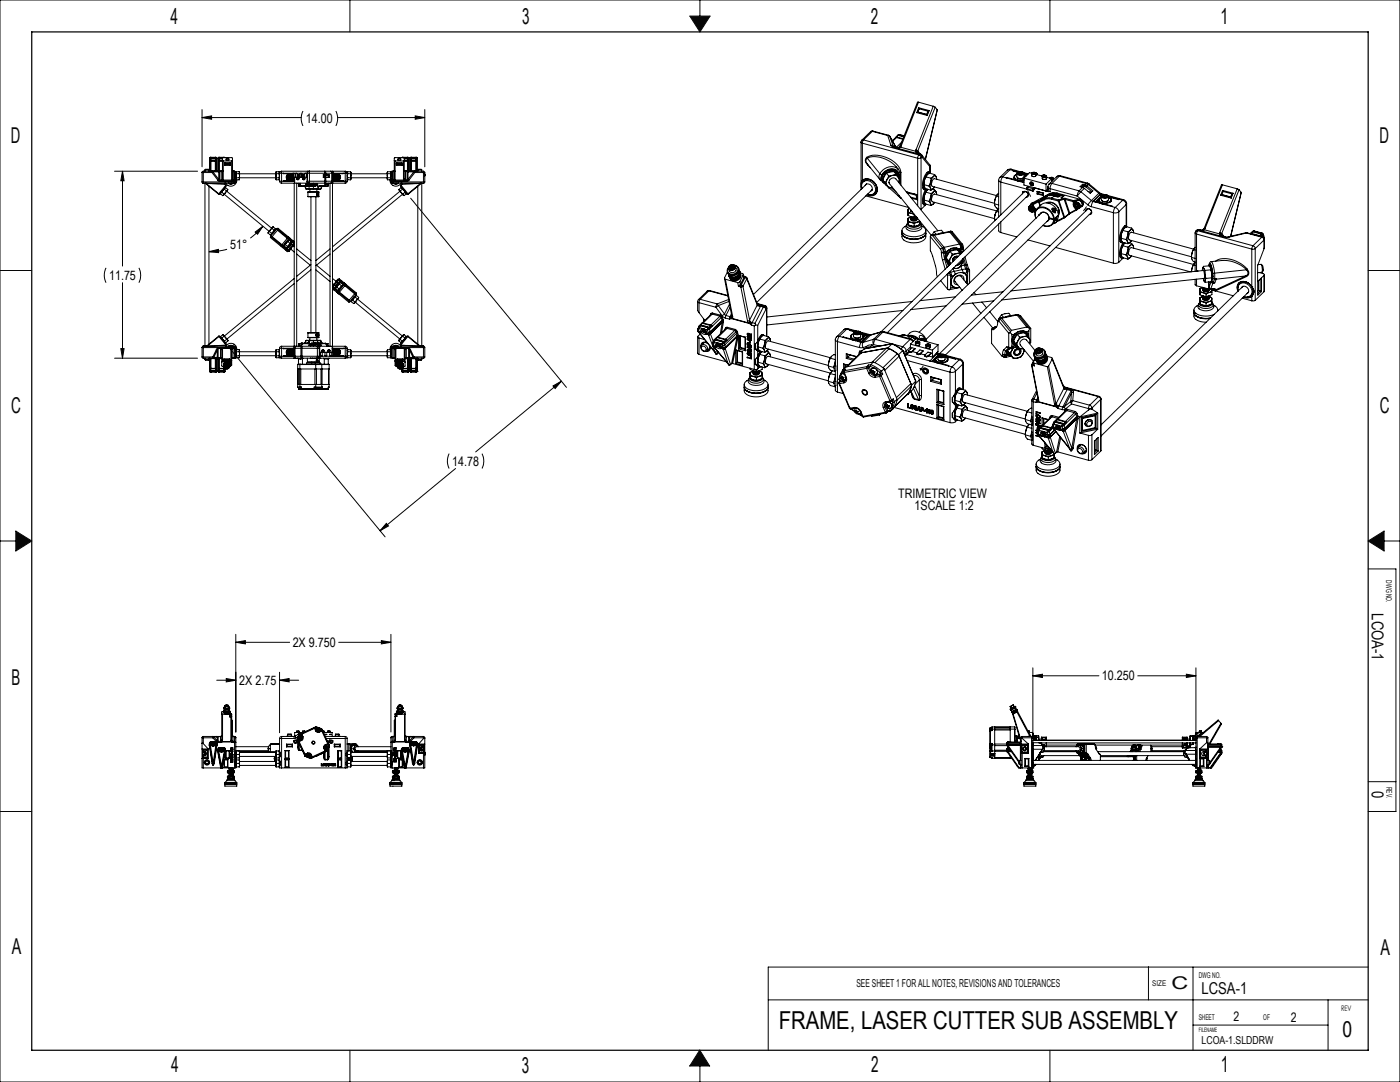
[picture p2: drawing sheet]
<svg xmlns="http://www.w3.org/2000/svg" width="559mm" height="432mm" viewBox="0 0 559 432" stroke-linecap="round" stroke-linejoin="round" font-family="sans-serif">
<defs><g id="words">
<text font-size="9.9" x="310.8" y="410.7">FRAME, LASER CUTTER SUB ASSEMBLY</text>
<g font-size="8.7" fill="#0a0605">
<text x="68.1" y="9.4">4</text>
<text x="208.4" y="9.5">3</text>
<text x="347.5" y="9.4">2</text>
<text x="487.2" y="9.5">1</text>
<text x="4.4" y="57">D</text>
<text x="550.7" y="57">D</text>
<text x="4.5" y="164.9">C</text>
<text x="550.7" y="164.9">C</text>
<text x="4.7" y="273.3">B</text>
<text x="4.7" y="380.8">A</text>
<text x="551" y="381">A</text>
<text x="535.8" y="413.8">0</text>
<text x="68.3" y="428">4</text>
<text x="208.3" y="428">3</text>
<text x="347.7" y="427.9">2</text>
<text x="487.3" y="427.9">1</text>
</g>
<text font-size="7" fill="#0a0605" x="467.6" y="394.6">C</text>
<g font-size="6.5" fill="#0a0605">
<text x="547.6" y="244.7" transform="rotate(90 547.6 244.7)">LCOA-1</text>
<text x="547.5" y="315.8" transform="rotate(90 547.5 315.8)">0</text>
<text x="479.6" y="396.5">LCSA-1</text>
</g>
<g font-size="5.2">
<text x="122.1" y="49">14.00</text>
<text x="91.8" y="99.6">51°</text>
<text x="43.5" y="111.6">11.75</text>
<text x="180.5" y="185.8">14.78</text>
<text x="358.5" y="198.8">TRIMETRIC VIEW</text>
<text x="365" y="203.7">1SCALE 1:2</text>
<text x="116.8" y="258.1">2X 9.750</text>
<text x="95.5" y="273.2">2X 2.75</text>
<text x="439.8" y="271.5">10.250</text>
</g>
<g font-size="5.2" fill="#0a0605">
<text x="492.3" y="407.6">2</text>
<text x="515.3" y="407.9">2</text>
</g>
<g font-size="4.4" fill="#0a0605">
<text x="341.8" y="394">SEE SHEET 1 FOR ALL NOTES, REVISIONS AND TOLERANCES</text>
<text x="479.6" y="416.6">LCOA-1.SLDDRW</text>
</g>
<g font-size="3.1" fill="#0a0605">
<text x="553.2" y="231.6" transform="rotate(90 553.2 231.6)">DWG NO.</text>
<text x="553.4" y="314" transform="rotate(90 553.4 314)">REV.</text>
<text x="459.9" y="393.3">SIZE</text>
<text x="478.5" y="390.3">DWG NO.</text>
<text x="478.5" y="407">SHEET</text>
<text x="504.2" y="407.2">OF</text>
</g>
<text font-size="3" fill="#0a0605" x="535.3" y="403.4">REV</text>
<text font-size="2.4" fill="#0a0605" x="478.5" y="411.8">FILENAME</text>
</g></defs>
<g fill="none" stroke="#0a0605" stroke-width=".4">
<path d="M0 0h558.8v431.8h-558.8zM139.7 0v12.7M275.3 6.4h8.1l-4 6.3zM279.4 0v6.4M419.1 0v12.7M0 107.9h12.7M546.1 107.9h12.7M0 215.9h6.3M6.3 211.9l6.4 4-6.4 4zM546.1 215.9l6.3-4v8zM552.4 215.9h6.4M546.1 227h11.1v96.8h-11.1"/>
<path d="M546.1 312h11.1M0 323.8h12.7M306.6 399h239.5M458.4 385.9v13.1M476.2 385.9v33.2M530.1 399v20.1M546.1 385.9h-239.5v33.2M139.7 419.1v12.7M279.3 419.1l3.9 6.3h-7.9zM419.1 419.1v12.7M476.2 409.1h53.9M279.4 425.5v6.3"/>
</g>
<path d="M12.7 12.7h533.4v406.4h-533.4z" fill="none" stroke="#0a0605" stroke-width=".5"/>
<path d="M279.3 419.1l-4 6.3h7.9zM546.1 215.9l6.3-4v8zM275.3 6.4h8.1l-4 6.3zM6.3 211.9v8l6.4-4z" fill-rule="evenodd" fill="#0a0605"/>
<g fill="none" stroke="#000" stroke-width=".4">
<path d="M80.6 46.9l3.9-.7v1.4zM80.6 43.7v22.9M80.6 46.9h39.6M120.9 44.3a6.6 6.6 0 0 0 0 5.9M134.1 44.3a6.6 6.6 0 0 1 0 5.9M134.8 46.9h34.7M165.7 46.2l3.8 .7-3.8 .7zM169.5 43.7v22.9M343.7 56.7l.5 .4M343.7 56.7v18.9M344 56l-.3 .7M344.2 57.1l22.1 6"/>
<path d="M344.2 57.1v14.8M344.7 55.8l-.5 1.3M344.7 55.8l-.7 .2M344.7 55.8l22 6M347.5 52.6l-3.5 3.4M348.2 52.4l-.7 .2M348.2 52.4l6.1 1.7M348.2 52.4l-3.5 3.4M348.4 52.3l-.9 .3M348.4 52.3l-.2 .1M348.4 52.3l6.2 1.7M354.3 54.1l.9 .4"/>
<path d="M354.3 54.1l1.3 3.9M354.6 54l.6 .5M354.6 54l-.3 .1M355.2 54.5l2.4 4.3M355.2 54.5l1.3 3.9M355.2 54.5h.1M355.6 58l.9 .7M355.6 58l.9 .4M356.5 58.4l.3 .2M356.5 58.7l1.1 .3M356.5 58.4l.1 .1M356.8 58.6h.1"/>
<path d="M356.8 58.6l-.3 .1M356.8 58.6l1.1 .3M357.6 59h.1M357.6 59h1.1M357.6 59l8.8 2.4M357.8 54.6l2.6 .8M357.8 54.6v.3M357.9 54.9l-.5 .1M357.9 54.9l2.5 .7M357.9 54.9l-1.6 1.5M357.9 58.8l.2 .1M357.9 58.9l-.3 .1"/>
<path d="M358.1 58.9l.6 .1M358.1 58.9l-.4 .1M358.4 54h.1M358.5 54l-.7 .6M358.5 54l2.2 .6M358.5 53.9l-2.3 2.3M358.8 53.9l-.4 .1M358.8 53.9l2 .5M358.8 53.9v.2M359 53.8l-.5 .1M359 53.8l-.2 .1M359 53.8l1.9 .5"/>
<path d="M359.1 58.6l-.6 .2M359.1 58.6l.3 .1M359.1 53.7l-.6 .2M359.1 53.7l-.1 .1M359.1 53.7l1.8 .5M359.2 58.4l-.3 .3M359.3 58.2l-.2 .4M359.3 58.2h.4M359.4 58.7l-.7 .3M359.4 58.7l6.1 1.7M359.7 58.2l-.3 .5M359.9 56.7l-2.2 2.1"/>
<path d="M365.6 59.9l-.1 .5M365.6 59.9l.7 .4M365.9 44.9l4.2 1.2M366.4 44.7l3.5 .9M366.4 44.7l.1 .1M366.5 44.8l3.5 1M366.5 44.8l-.6 .1M366.6 40.8h-.4l-6.9 17.4M366.6 40.8l5.9 1.6M366.6 40.8l-6.9 17.4M366.7 43l-.8 1.9M366.7 43l4.2 1.1"/>
<path d="M366.7 43l.2 .5M369.9 45.6l.1 .2M370 45.8l.1 .3M370.4 44.4l-3.5-1-.5 1.3M370.4 44.4l-.5 1.2M370.4 44.4l.1 .1M370.5 44.5l-.5 1.3M370.9 44.1l-.8 2M370.9 44.1l-.4 .4M372.5 42.4l.8 .4M372.5 42.4l-6.9 17.5M373.3 42.8l-7 17.5"/>
<path d="M373.3 42.8l.8 1M374.1 43.8l-4.7 19.8M374.1 43.8l-4.8 19.8M45.7 68.3h33.1M48.9 68.3l.6 3.8h-1.3zM48.9 68.3v37.9M80.6 68.9h.5M80.6 68.8v.1M80.6 72.6h.5M80.6 72.6l.5 .5M80.6 68.9v3.7M80.8 73h.1"/>
<path d="M81 73.1l1.1 .1M81 68.4l-.4 .4M81.1 68.3v.6M81.1 68.3l-.1 .1M81.1 72.6v.5M81.1 68.3h5M81.1 68.9v3.7M81.1 73.1h12.5M81.1 72.6h12.5M81.1 68.9h3.5M81.8 73.1l.2 .1M81.8 67.8h1.6"/>
<path d="M81.8 67.8l.3-.2h1.1l.2 .2M81.8 67.8v.5M81.8 73.2v64.9M82 73.2h.3M82 73.2l5.2 4.3M82.2 73.1l.1 .1M82.3 73.2l7.4 .4M82.3 73.2l5 4.1M83.4 67.8v.5M83.4 74.4v62.9M83.7 68.2l-.2 .1M83.7 68.2h.1"/>
<path d="M83.7 63.1h.1M83.7 63.1v5.1M83.8 68.2l-.2 .1M83.8 68.2h.1M83.8 63.1h.1M83.8 63.1v5.1M83.9 68.2l-.2 .1M83.9 68.2h.3M83.9 63.1l.2-.3 .1 .3M83.9 63.1h.3M83.9 63.1v5.1M84.1 64.2h2"/>
<path d="M84.1 64.2l-.1-.9h2.2l-.1 .9M84.1 62.8l-.3 .3M84.1 62.8l-.4 .3M84.1 63.4h2M84.1 64.1h2M84.1 62.8h2M84.2 68.2v.1M84.2 68.2h1.7M84.2 63.1h1.7M84.2 63.1v.3M84.2 64.1v4.1M84.6 68.9l2.4 3"/>
<path d="M85 68.6l-.4-.3v.6M85 68.6l-.4 .3M85 68.6h2.3M85 68.6l2.3 3M85.9 68.2h.2M85.9 68.2v.1M85.9 63.1v-.3l.4 .3M85.9 63.1h.4M85.9 63.1v.3M85.9 64.1v4.1M86.1 68.2v.1M86.1 68.2h.2"/>
<path d="M86.1 62.8l.3 .3M86.1 62.8h.1M86.1 68.3l.3 .1M86.1 62.8l.4 .3M86.3 68.2l.1 .2M86.3 68.2h.1M86.3 63.1h.1M86.3 63.1v5.1M86.4 68.2l.1 .1M86.4 68.2h.1M86.4 63.1h.1M86.4 63.1v5.1"/>
<path d="M86.5 68.2l.1 .1M86.5 63.1v5.1M86.5 68.3l-.1 .1M86.5 68.3h.5M87 71.9l.7 .4M87 68.3l.3 .3M87 68.3h.7M87 68.2h.1M87 68.2l-.1 .1M87 63.1h.1M87 63.1v5.1M87.1 68.2l-.1 .1"/>
<path d="M87.1 63.1v5.1M87.1 68.2h.1M87.1 63.1h.1M87.2 68.2h.4M87.2 68.2l-.1 .1M87.2 63.1l.3-.3 .1 .3M87.2 63.1h.4M87.2 63.1v5.1M87.3 71.6l-.3 .3M87.3 71.6l.4 .3M87.3 77.3h.4M87.3 63.3h1.5"/>
<path d="M87.3 64.3h1.5M87.3 77.3l-.1 .2M87.3 63.3v1M87.3 68.6v3M87.3 63.3l.1 .9M87.4 62.8l-.3 .3M87.4 62.8l-.4 .3M87.4 63.4h1.4M87.4 64.1h1.4M87.4 62.8h2M87.4 64.2l-.1 .1M87.6 68.2v.1"/>
<path d="M87.6 68.2h1.2M87.6 63.1h1.2M87.6 63.1v.3M87.6 64.1v4.1M87.7 71.9v.4M87.7 68.5l-.4 .1M87.7 68.3v.2M87.7 68.3h.6M87.7 72.3h5.9M87.7 71.9h.6M87.7 68.5h.6M87.7 68.5v3.4"/>
<path d="M87.7 77.3l-.5 .2M88 77.3l.9 .8M88 77.1v.2M88.3 72.3h.1M88.3 71.9v.4M88.3 68.3v.2M88.3 68.3h.1M88.3 68.5v3.4M88.3 68.3h.4M88.3 68.3l.2 .1M88.5 76.7l-.5 .6M88.5 68.4l-.2 .1"/>
<path d="M88.5 76.7l.9 .7M88.6 71.8l.2 .3M88.6 71.8l-.3 .1M88.6 71.8l-.3 .5M88.6 68.3l-.1 .1M88.8 68.3h-.2M88.8 71.5v-8.4l.3-.2 3.7 .2v8.4M88.8 64l.3 .2M88.8 71.5l.3 .1M88.8 71.6l.3 .3M88.8 71.5v.1M88.8 72.1l-.5 .2"/>
<path d="M88.8 71.6l-.2 .2M88.8 68.3l-.3 .1M88.8 68.3h.1M89.1 71.9l-.3 .2M89.1 71.9h3.4M89.1 71.6v.3M89.1 64.2h3.4M89.1 64.2v7.4M89.2 77.8l-.3 .3M89.3 62.9h.2M89.4 77.4l-.2 .4M89.4 62.8l.3 .1"/>
<path d="M89.4 62.8l.2 .1M89.5 77.5l17.9 14.8M89.5 75.5l-1 1.2M89.5 75.5l.9 .7M89.6 65.9v-.8h2.4v.8M89.6 65.9h2.4M89.7 73.6l.4 .3M89.8 73.1l-.1 .5M89.8 65.1v.7h2v-.7M89.8 65.2h2M89.8 65.6l-.2 .3M89.9 74.8l-2.1 2.4"/>
<path d="M90 76.9l-.6 .5M90 76.9l-.8 .9M90 74.9l-.5 .6M90 74.9l-.2 .1M90 74.9l.9 .7M90.1 73.9l-2.8 3.4M90.1 73.9l.1 .4-2.5 3M90.2 63.4a.57 .57 0 0 1 .8-.3 .57 .57 0 0 1 .2 .9h-.7zM90.4 76.2l-.4 .7M90.5 64a.36 .36 0 0 1 .3-.6 .36 .36 0 0 1 .3 .6M90.5 76.3l17.9 14.8M90.7 76l-.3 .2"/>
<path d="M90.7 76l-.7 .9M90.9 75.6l-.2 .4M91.1 73.1l1 .4 1.1-.4M91.3 73.1l.8 .3 .9-.3M91.7 73.1h.8M91.8 65.6l.2 .3M92.5 71.6v.3M92.5 64.2v7.4M92.5 71.9l.3 .2M92.8 68.3l.3 .1M92.8 64l-.3 .2M92.8 71.5l-.3 .1"/>
<path d="M92.8 71.5v.1M92.8 72.1l.5 .2M92.8 68.3l.1 .1M92.8 71.6l-.3 .3M92.8 71.6l.2 .2M92.9 68.4h.2M92.9 68.3h.3M93 71.8l-.2 .3M93 71.8l.3 .1M93 71.8l.3 .5M93.1 68.4l.2 .1M93.2 68.3h.1"/>
<path d="M93.2 68.3h.4M93.3 72.3h.1M93.3 71.9v.4M93.3 68.3v.2M93.3 68.3l-.2 .1M93.3 68.3h.1M93.3 68.5v3.4M93.3 71.9h.3M93.3 68.5h.3M93.6 71.9v.4M93.6 71.9l.5 .3-.5 .1M93.6 72.6h.5"/>
<path d="M93.6 72.6v.5M93.6 68.5l.5 .4M93.6 68.3v.2M93.6 68.3l.5 .6M93.6 68.5v3.4M93.6 72.3v.3M94 68.5l.1 3.2M94.1 72.6l-.5 .5M94.1 68.9v3.7M94.2 71.5l.1 .3M94.3 69.3v1.6M94.3 70.9v.9"/>
<path d="M94.3 68.5v.8M94.3 68.5h1.2M94.3 71.8h1.2M94.3 70.9h1.2M94.3 69.3h1.2M94.3 68.5l-.1 .3M94.5 71.8a2.36 2.36 0 0 1-1.7 2.4 2.36 2.36 0 0 1-2.7-1.1M95.5 69.3l.1 .8M95.5 70.9l.1 .4M95.5 68.5l.1 .4M95.6 70.1l-.1 .8M95.6 68.9l-.1 .4"/>
<path d="M95.6 68.9v1.2M95.6 70.1v1.2M95.6 71.3l-.1 .5M95.6 70.9h14.5M95.6 69.4h14.5M110.1 70.1l.1 .8M110.1 70.1v1.2M110.1 68.9l.1 .4M110.1 68.9v1.2M110.1 71.3l.1 .5M110.2 69.3l-.1 .8M110.2 70.9l-.1 .4"/>
<path d="M110.2 68.5l-.1 .4M110.2 68.5h1.2M110.2 71.8h1.2M110.2 70.9h1.2M110.2 69.3h1.2M111.4 69.3v1.6M111.4 68.5v.8M111.4 70.9v.9M111.4 68.5l.1 .3M111.5 71.7h.1M111.5 71.5l-.1 .3M111.6 69.1h.8"/>
<path d="M111.6 72.3h.8M111.6 72.3l.3 .7 .5 .1M111.6 69.1v3.2M111.9 68.5h-.4v3.2M112.4 68.3v.8M112.4 68.3l-.6 .3-.2 .5M112.4 72.3v.8M112.4 68.3h19.6M112.4 69.1v3.2M112.4 73.1h10.6M112.4 69.1h10.2M112.4 72.3h5.2"/>
<path d="M113.2 69.1l3.5 .2M114.7 69.8a1.28 1.28 0 0 0 0 1.9M114.7 69.8h.1M114.7 69.8a1.2 1.2 0 0 0 0 1.8M114.7 71.6l.5 .5-.5-.4M114.7 71.6v.1M115.1 69.3l-.4 .5M115.1 70.7l.3 .4M115.1 69.3l.1 .1M115.2 69.4l-.5 .4M115.4 70.4l-.3 .3M115.4 71.1h.3"/>
<path d="M115.4 70.4h.3M115.7 70.4l.3 .3M116 69.3h.1M115.9 69.4l.2 .1M116 70.7l-.3 .4M116.1 69.5a1.35 1.35 0 0 1 .3 2.1M116.1 69.5l.6 .6M116.4 71.6l.1 .1M116.4 71.6l-.4 .5M116.5 71.7l-.5 .4M116.7 70.1v1.3M116.7 71.4l-.2 .3"/>
<path d="M116.7 72.1h.6M116.7 69.3h.6M116.7 72.1l-3.5 .2M116.7 69.3v.8M116.7 71.4v.7M116.9 69.1v3.2M117.1 72.1h.1M117.1 69.3h.1M117.1 69.1v3.2M117.3 69.1v.2M117.3 72.1v.2M117.3 69.1v3.2"/>
<path d="M117.4 73.1v65.1M118.1 69.1l-.2 1.6M118.4 69.1l.2 1.6M118.4 73.1v65.1M118.6 71.3l.1 .2M118.7 71h.3M118.7 71l-.1 .3M118.7 71.5h.3M118.7 69.7h1M118.7 69.7v1M118.7 69.7l.2 .2M118.9 69.9v.7"/>
<path d="M118.9 69.9h.8M118.9 70.6h.8M118.9 70.6v.1M119 73.1h.8M119 71l.2 .3M119.1 73.3l.1 .1M119.1 73.3h.3M119.1 73.2v.1M119.2 73.3h.4M119.2 71.3l-.2 .2M119.2 74.2h.9M119.2 74.2l1 .1"/>
<path d="M119.2 73.4v.8M119.2 73.4h.3M119.2 73.4h.1M119.4 73.3l.1 .1M119.4 73.3h.1M119.4 73.3h.2M119.5 73.4h-.3M119.6 73.3l.5 1M119.6 73.3h.1M119.6 73.3l.5 .9M119.6 73.2v.1M120 69.1l-.3 .3v1.3"/>
<path d="M120.1 74.3h.1M120.1 74.2l.1 .1M120.1 74.2v.1M120.1 74.2h1.4M120.2 69.1l.2 1.6M120.2 74.3h1.4M120.4 69.7h.7M120.4 69.9h.5M120.4 70.6h.5M120.9 70.6l.1 .1M120.9 69.9v.7M121 71.3l.1 .2"/>
<path d="M121.1 71h.3M121.1 71l-.1 .3M121.1 71.5h.3M121.1 69.7l-.2 .2M121.1 69.7v1M121.4 71l.2 .3M121.5 74.2l.2 .1M121.5 74.2l.1 .1M121.6 71.3l-.2 .2M121.6 74.3l.1 .1M121.7 74.3l.5 1.1M121.7 74.3l.5 1"/>
<path d="M121.8 69.1l-.2 1.6M122 69.1l.3 .3v1.3M122.2 75.4l.1 .1M122.2 73.4v1M122.2 75.3l.1 .2M122.2 74.1v.3M122.2 75.3v.1M122.2 74.1l-.1-.7 .1 1M122.2 74.1h.1M122.2 75.3h1.2M122.3 75.5h1.2M122.3 74v.1"/>
<path d="M122.5 73.9l.2-.5 .2 .5M122.5 73.9l.1 .5 .3-.5M122.5 73.9h.1M122.6 73.9l.2 .5M122.6 69.1h.1M122.6 70.7h-5v2.4M122.6 69.1v4M122.7 73.6v.6M122.7 73.6l.1 .3M122.7 69.1h.8M122.7 72.3h.8M122.7 72.3l.3 .7 .5 .1"/>
<path d="M122.7 72.3l.3 .8M122.7 68.8l-.1 .3M122.7 68.8h.1M122.7 68.3v.5M122.7 69.1v3.2M122.8 73.9l-.1 .3M122.8 73.4l-.2 .5M122.8 73.9h.1M122.9 76.7h4.4M122.9 78.4h4.4M122.9 76.7v1.7M123 73.1h.5"/>
<path d="M123.2 73.4v1M123.2 74.1h.1M123.2 74.1l-.2-.7 .2 1M123.3 74.2l-.1 .2M123.3 74l-.1 .1M123.3 74v.1M123.4 75.3h1.7M123.4 75.3l.1 .2M123.4 73.1v2.2M123.4 73.7l.3 .2zM123.5 75.5h1.6M123.5 68.3v.8"/>
<path d="M123.5 68.3l-.6 .3-.2 .5M123.5 72.3v.8M123.5 68.3l-.8 .5M123.5 73.1h8.5M123.5 69.1h6.1M123.5 69.1v3.2M123.5 72.3h6.1M123.5 73.7v.2M123.7 75.5v1.1M123.8 74.1l.1 .3M123.8 74.1h.1M123.9 74.1l.1 .3"/>
<path d="M123.9 74.4h.2M123.9 74.4h.1M124.1 78.5v54.3M124.2 74.2h.1M124.1 73.8l-.2 .3M124.2 73.8l.1-.4v1h-.2M124.2 73.8l-.4 .3M124.2 73.9l-.3 .1 .2 .2M124.2 73.9v.3M124.2 73.4v.4M124.6 73.4v1M124.6 74.2l.2-.8 .3 .8"/>
<path d="M124.8 73.7l-.1 .7h-.2v-1l.1 .8M124.8 73.7l.2 .7M124.8 73.7l.3 .7M124.8 73.4l-.2 .8M125.1 74.2h.1M125.1 75.3v.2M125.1 73.4l.1 1h-.2M125.1 73.1v2.2M125.1 75.3h1.5M125.1 75.5h2.8M125.4 74.1l.1 .2M125.4 74.1h.1"/>
<path d="M125.5 74.1v.2M125.5 73.7h.1M125.6 74.1l.1 .1M125.6 73.8l-.2-.1a.43 .43 0 0 1 .6-.1 .43 .43 0 0 1 .1 .6 .43 .43 0 0 1-.6 .1M125.6 74.1h-.2M125.6 74.1h-.1M125.8 73.6l-.2 .2M125.8 73.6l.2 .3M125.8 73.4l-.3 .3M126 73.9l-.3 .3M126 73.9h.1M126.1 78.5v54.3"/>
<path d="M126.3 73.4v.2M126.5 77.3l.5 .2-.4-.2a.31 .31 0 0 1 .3 .4 .31 .31 0 0 1-.5 .2 .31 .31 0 0 1 0-.5zM126.5 75.5v1.1M126.6 77.2l-.3 .2 .1 .4 .6-.3M126.6 75.3l.2 .1M126.6 73.6l.2 .8v-1h-.6l.5 .2v.8M126.8 75.4h1.2M126.8 77.2l-.3 .1M127 77.5l-.2 .4-.4-.1M127.2 74.3l.2 .1M127.2 74.3l-.6 1M127.3 76.7v1.7"/>
<path d="M127.4 74.4l-.6 1M127.4 74.4h1.1M127.5 74.2l-.3 .1M127.5 74.2v.1M127.5 74.3l-.1 .1M127.5 74.2h1.8M127.5 74.3h1.9M128 75.4l-.1 .1M128 75.4h.1M128.5 74.4h.1M128.5 74.4l-.5 1M128.6 74.3l-.1 .1"/>
<path d="M129 69.7h1M129 70.8h1M129 69.7v1.1M129 69.7l.3 .2M129.3 69.9v.7M129.3 70.6l-.3 .2M129.3 69.9h.3M129.3 70.6h.3M129.3 74.2l.1 .1M129.4 74.3h.4M129.4 74.3h.1M129.5 74.3h-.1"/>
<path d="M129.5 74.2h1.5M129.6 69.1v-.8l.4 .8M129.6 69.1h.4M129.6 69.9h.3M129.6 70.6h.3M129.6 72.3h.4M129.6 72.3v.8l.4-.8M129.6 69.1v.8M129.6 70.6v1.7M129.7 73.9l-.3 .4M129.7 73.9l-.2 .4M129.9 74.3h.1"/>
<path d="M129.9 70.6l.1 .2M129.9 69.9h1.3M129.9 70.6h1.3M130 73.3h.1M130 69.1h2.4M130 73.3h.2M130 73.3l-.7 .9M130 69.1v.6M130 70.8v1.5M130 69.7l-.1 .2M130 70.8h1.3M130 72.3h2.4"/>
<path d="M130 69.7h1.3M130.1 73.3l-.4 .6M130.2 73.4h-.2h1M130.2 73.3v.1M130.2 73.4h.8M130.2 73.3h.8M130.2 73.1v.2M130.9 73.4h.1M131 73.4v.8M131 73.3v.1M131 73.1v.2M131.2 69.9v.8"/>
<path d="M131.2 70.7l.1 .1M131.3 69.7v1.1M131.3 69.7l-.1 .2M131.7 73.1v65.1M132 68.3l.4 .8M132 68.3h.8M132 73.1h.8M132.4 72.3l-.4 .8M132.4 69.1h.4M132.4 72.3h.4M132.4 69.1v3.2M132.7 73.1v65.1"/>
<path d="M132.8 68.3v.8M132.8 72.3v.8M132.8 69.1h.1M132.8 72.1h.7M132.8 69.3h.7M132.8 72.3h.1M132.8 68.3h5M132.8 69.1v3.2M132.8 73.1h5M132.8 69.1h5M132.8 72.3h5M132.9 69.1v.2"/>
<path d="M132.9 72.1v.2M133.1 69.3h.1M133.1 72.1h.1M133.1 69.1v3.2M133.3 69.1v3.2M133.5 71.4l.6 .6M133.5 70.1v1.3M133.5 69.3v.8M133.5 71.4v.7M133.5 72.1l3.5 .2M133.7 69.8l-.2 .3M133.7 69.8h.1"/>
<path d="M133.8 69.8a1.35 1.35 0 0 0 .3 2.2M134.1 72l.1 .1M134.2 69.3l-.5 .5M134.2 70.7l.2 .4M134.2 69.3v.1M134.2 69.4l-.4 .4M134.4 70.4l-.2 .3M134.4 71.1h.4M134.4 70.4h.4M134.8 70.4l.2 .3M135 69.4l.5 .4M135 70.7l-.2 .4"/>
<path d="M135 69.3v.1M135.1 69.3l.4 .5M135.5 69.8a1.2 1.2 0 0 1 0 1.8M135.5 71.6v.1M135.5 71.6l-.5 .5M135.5 69.8a1.36 1.36 0 0 1 0 1.9M135.5 71.7l-.4 .4M135.5 69.8h.1M136.9 69.1v.2M136.9 72.1v.2M137 69.1l-3.5 .2M137.8 68.3v.8"/>
<path d="M137.8 68.3l.6 .3 .2 .5M137.8 69.1h.8M137.8 72.3h.8M137.8 72.3v.8M137.8 69.1v3.2M138.3 68.5h.3v3.2M138.6 72.3l-.2 .6-.6 .2M138.6 69.1v3.2M138.6 71.7h.1M138.6 71.5l.2 .3M138.8 69.3v1.6M138.8 70.9v.9"/>
<path d="M138.8 68.5v.8M138.8 68.5h1.1M138.8 71.8h1.1M138.8 70.9h1.1M138.8 69.3h1.1M138.8 68.5l-.2 .3M139.9 69.3l.2 .8M139.9 70.9l.2 .4M139.9 68.5l.2 .4M140.1 70.1l-.2 .8M140.1 68.9l-.2 .4M140.1 68.9v1.2"/>
<path d="M140.1 70.1v1.2M140.1 71.3l-.2 .5M140.1 70.9h14.5M140.1 69.4h14.5M154.6 70.1l.1 .8M154.6 70.1v1.2M154.6 68.9l.1 .4M154.6 68.9v1.2M154.6 71.3l.1 .5M154.7 69.3l-.1 .8M154.7 70.9l-.1 .4M154.7 68.5l-.1 .4"/>
<path d="M154.7 68.5h1.2M154.7 71.8h1.2M154.7 70.9h1.2M154.7 69.3h1.2M155.6 71.8a2.38 2.38 0 0 0 1.7 2.4 2.38 2.38 0 0 0 2.8-1.1M155.9 69.3v1.6M155.9 68.5v.8M155.9 70.9v.9M155.9 68.5l.1 .3M156 71.5l-.1 .3M156 72.6h.6M156 72.6l.6 .5"/>
<path d="M156.1 68.5l-.1 3.2M156.4 68.4l.2 .1M156.4 68.4l-.4 .5v3.7M156.6 72.6v.5M156.6 71.9l-.6 .3 .6 .1M156.6 71.9v.4M156.6 68.5v3.4M156.6 72.3v.3M156.6 73.1h12.4M156.6 72.3h5.9M156.6 72.6h12.4M156.6 71.9h.3"/>
<path d="M156.6 68.5h.3M156.9 72.3h.1M156.9 71.9v.4M156.9 68.5v3.4M156.9 68.3h.3M156.9 68.3l.2 .1M156.9 68.3h.1M156.9 68.3v.2M156.9 68.3l-.5 .1M157 73.1l1 .4 1.1-.4M157.1 68.4l-.2 .1M157.2 73.1l.8 .3 .9-.3"/>
<path d="M157.2 71.8l.2 .3M157.2 71.8l-.3 .1M157.2 71.8l-.3 .5M157.3 68.4h-.2M157.4 68.3l-.3 .1M157.4 64l.3 .2M157.4 71.5v-8.4l.3-.2 3.7 .2v8.4M157.4 71.5l.3 .1M157.4 71.6l.3 .3M157.4 71.5v.1M157.4 72.1l-.5 .2M157.4 71.6l-.2 .2"/>
<path d="M157.4 68.3l-.1 .1M157.4 68.3h.1M157.6 73.1h.8M157.7 71.9l-.3 .2M157.7 71.9h3.4M157.7 71.6v.3M157.7 64.2v7.4M157.7 64.2h3.3M158.2 65.9v-.8h2.3v.8M158.2 65.9h2.3M158.4 65.1v.7h2v-.7M158.4 65.2h2"/>
<path d="M158.4 65.6l-.2 .3M158.9 63.3a.56 .56 0 0 1 .7-.2 .56 .56 0 0 1 .2 .8 .57 .57 0 0 1-.7 .1 .57 .57 0 0 1-.2-.7zM159.1 64h-.1a.36 .36 0 0 1 .3-.6 .36 .36 0 0 1 .4 .6M159.2 75.6l.2 .4M159.4 76l.4 .2M159.4 76l.8 .9M159.7 76.3l-27 22.2M159.8 76.2l.4 .7M160.1 73.9l2.7 3.4M160.1 73.9l-.1 .5 2.4 2.9M160.1 74.9l.6 .6M160.1 74.9l.3 .1"/>
<path d="M160.1 74.9l-.9 .7M160.2 76.9l.6 .5M160.2 76.9l.7 .9M160.2 74.8l2.1 2.4M160.3 74.8h-.1M160.3 73.1l.2 .5M160.4 65.6l.1 .3M160.4 62.9l.3-.1zM160.5 73.6l-.4 .3M160.7 75.5l1 1.2M160.7 62.9h.2M160.7 75.5l-.9 .7"/>
<path d="M160.7 62.8h.1M160.7 77.5l-28 23.1M160.8 62.8l-.3 .1M160.8 62.8h2M160.8 77.4l.1 .4M160.9 77.8l.4 .3M161 71.6l.1 .3M161 64.2v7.4M161.1 71.9l.3 .2M161.4 68.3l.2 .1M161.4 64l-.4 .2M161.4 71.5l-.4 .1"/>
<path d="M161.4 71.5v.1M161.4 72.1l.5 .2M161.4 68.3v.1M161.4 64.3h1.5M161.4 63.3h1.5M161.4 63.4h1.3M161.4 64.1h1.3M161.4 68.2h1.2M161.4 63.1h1.2M161.4 71.6l-.3 .3M161.4 71.6l.2 .2M161.4 68.4h.2"/>
<path d="M161.5 68.3h.3M161.6 71.8l-.2 .3M161.6 71.8l.3 .1M161.6 71.8l.3 .5M161.6 68.4l.3 .1M161.7 76.7l.5 .6M161.7 76.7l-.9 .7M161.8 68.3h.7M161.9 72.3h.1M161.9 71.9v.4M161.9 68.3l-.3 .1M161.9 68.3h.1"/>
<path d="M161.9 68.3v.2M161.9 71.9h.6M161.9 68.5h.6M161.9 68.5v3.4M162.1 77.1l.1 .2M162.2 77.3l-.9 .8M162.4 77.3l.6 .2M162.4 77.3h.4M162.5 71.9v.4M162.5 68.5l.3 .1M162.5 68.3v.2M162.5 68.3h.7"/>
<path d="M162.5 68.5v3.4M162.6 68.2v.1M162.6 68.2h.3M162.6 63.1h.3M162.6 63.1v-.3l.3 .3M162.6 63.1v.3M162.6 64.1v4.1M162.7 64.2l.2 .1M162.8 62.8l.3 .3M162.8 62.8h.1M162.8 71.6l.4 .3M162.8 71.6l-.3 .3"/>
<path d="M162.8 77.3l.2 .2M162.8 68.6v3M162.8 68.6h2.4M162.9 63.3v1M162.9 63.3l-.2 .9M162.9 68.2l.2 .1M162.9 68.2h.2M162.9 63.1h.2M162.9 63.1v5.1M163.1 68.2l.1 .1M163.1 68.2h.1M163.1 63.1h.1"/>
<path d="M163.1 63.1v5.1M163.1 68.2l.2 .1M163.1 63.1v.1M163.1 63.2h.1M163.1 63.2v5M163.2 71.9l-.7 .4M163.2 68.3l-.4 .3M163.2 68.3h.5M163.7 68.3l.1 .1M163.7 68.2l-.2 .1M163.7 68.2h.1M163.7 63.1h.1"/>
<path d="M163.7 63.1v5.1M163.8 68.2l-.1 .1M163.8 68.2h.1M163.8 63.1h.1M163.8 63.1v5.1M163.9 79.1l62.2 75.5M163.9 68.2h.2M163.9 68.2l-.1 .2M163.9 63.1l.2-.3 .1 .3M163.9 63.1h.3M163.9 63.1v5.1M164 68.3l-.2 .1"/>
<path d="M164 68.3h5M164.1 68.2h.1M164.1 68.2l-.1 .1M164.1 62.8l-.4 .3M164.1 64.2h2M164.1 64.2l-.1-.9h2.2l-.1 .9M164.1 62.8l-.3 .3M164.1 63.4h2M164.1 64.1h2M164.1 62.8h2M164.2 68.2v.1M164.2 68.2h1.7"/>
<path d="M164.2 63.1h1.7M164.2 63.1v.3M164.2 64.1v4.1M165.2 68.6l.4-.3v.6M165.2 68.6l.4 .3M165.2 68.6l-2.4 3M165.6 68.9h3.4M165.6 68.9l-2.4 3M165.9 68.2h.4M165.9 68.2v.1M165.9 63.1v-.3l.4 .3M165.9 63.1h.4"/>
<path d="M165.9 63.1v.3M165.9 64.1v4.1M166.1 62.8l.4 .3M166.1 62.8l.3 .3M166.3 68.2l.1 .1M166.3 68.2h.1M166.3 63.1h.1M166.3 63.1v5.1M166.4 68.2l.1 .1M166.4 68.2h.1M166.4 63.1h.1M166.4 63.1v5.1"/>
<path d="M166.5 68.2l.2 .1M166.5 63.1h.1M166.5 63.1v5.1M166.8 67.8h1.5M166.8 67.8l.2-.2 1.3 .2M166.8 67.8v.5M166.8 74.4v62.9M167.9 73.2l-7.4 .4M167.9 73.2l-5.1 4.1M168 73.1l-.1 .1M168.2 73.2h-.3M168.2 73.2l-5.2 4.3"/>
<path d="M168.3 73.1l-.1 .1M168.3 67.8v.5M168.3 73.2v64.9M169 68.3v.6M169 68.3l.5 .6M169 68.9h.5M169 72.6h.5M169 72.6v.5M169 68.9v3.7M169.1 73.1l-1 .1M169.5 69.7l.3 .3M169.5 69.4l.3 .6"/>
<path d="M169.5 72.6l-.5 .5M169.5 68.9v3.7M169.8 70l-.3 .2M343.8 74.6l.1 .8M343.8 73.1v1.5M343.8 73.1a3.1 3.1 0 0 1 2.9-1.7 3.1 3.1 0 0 1 2.7 2 2.62 2.62 0 0 1 .3 3.5 2.62 2.62 0 0 1-3.5 .6M343.8 74.6l.2 .7M344.1 75.2a2.24 2.24 0 0 1 .7-2.9 2.24 2.24 0 0 1 2.9 .3 2.88 2.88 0 0 1 .6 4.9h-2M344.2 71.9a4 4 0 0 1 4.7 .9 4 4 0 0 1 .6 4.7 3.1 3.1 0 0 1-3.5 .3M344.2 71.9l-.4 1.2M344.5 72l-.5 .9-.1 1M344.5 72.6a3.3 3.3 0 0 1 3.9-.4 3.3 3.3 0 0 1 1.4 3.6l-.9 1.4"/>
<path d="M345.3 74a1.6 1.6 0 0 1 2.3 0 1.6 1.6 0 0 1-.1 2.3M345.6 78.2l17.2 4.6M345.8 73.6h-.1M345.9 73.4l-45.2 44.1M346 62.8l-.6 1.1 .2 1 .8 1M346 62.8a10.3 10.3 0 0 1 10.7 1.7l2.1 2.1 .8 2.2M346 62.8l.2 .3M346.2 63.1a10.7 10.7 0 0 1 11.4 3.4l.9 1.1M346.2 63.1a1.5 1.5 0 0 0 0 2.4l5 6.1M346.2 63.1l5 6.2M346.4 65.9l1.1 1.1M346.5 65.8l-.1 .1"/>
<path d="M348 75.8h.1M348.1 75.8l-.2 .1M348.1 75.7l-46.1 45M349.6 77.2l-1.1 .5h-.9M351.2 69.3a1.99 1.99 0 0 0 .2 2.6M351.2 69.3l.7 .5M351.4 71.9h.3M351.4 71.9l.3 .2M351.4 71.8v.1M351.7 71v.9M351.7 72l.8 .7M351.7 71.9l.1 .1"/>
<path d="M351.8 72h-.2M351.8 71.3l.2 .2M351.9 69.8a4 4 0 0 1 6.7-1l.4 1.4M351.9 69.8l-.2 1.2M352.4 71.8l2.3 3.2M352.4 71.8l.8 1.1M353.2 72.9l.9 1.1M353.4 73.6l.3 .2M353.7 73.8l.3 .2M353.7 73.8l.6 .6M353.8 69.1l3-.6 .9 1.1M353.8 69.1l-1.4 2.7"/>
<path d="M353.8 69.1l.9 1.1M354.1 74a2.03 2.03 0 0 0 2.1 .8l-1.5 .2M354.1 71.6a2.21 2.21 0 0 0 0 2.4M354.1 71.6l-.9 1.3M354.1 74l.6 1M354.7 70.2l-.6 1.4M354.9 72.8v.2M354.9 74.9l3.4 3.1M354.9 73l16.9 20.9M355 72l-.1 1M355 72a1.61 1.61 0 0 1 2.5-.6l16.8 20.7M355.1 71.9l-.1 .1"/>
<path d="M355.6 74.9l2.3 2M356.3 70l-1.6 .2M356.3 70l-1 .4-1.2 1.2M356.3 70a2.11 2.11 0 0 1 2.2 .7M357.7 69a3.2 3.2 0 0 0-4.4-.3 3.2 3.2 0 0 0-.5 4.4M357.7 69.6l-1.4 .4M357.7 69.6l.8 1.1M357.8 68.5l.4 1.8M358.1 70.1a2.77 2.77 0 0 0-2.4-1.9 2.77 2.77 0 0 0-2.7 1.5 2.4 2.4 0 0 0 .6 4M358.3 78l.6 .1M358.5 70.5a2.74 2.74 0 0 0-1.5-2.7 2.74 2.74 0 0 0-3.1 .4l-.6 .5a3.7 3.7 0 0 0-1.5 3.3M358.5 67.6l.7 1.1 .2 1.1"/>
<path d="M358.5 78.1l1.1 1.1M358.5 70.7a1.23 1.23 0 0 1 .2 2.1l.1-1.3zM358.5 67.6a4.8 4.8 0 0 0-7.3 1.7M358.7 70.8a2.85 2.85 0 0 0-1.3-2.9 2.85 2.85 0 0 0-3.2 .1l-1.4 1-1.1 2M358.8 78.2l.8 1M358.8 78h-.5M359 70.2v1.1M359 72.1v1.1M359.2 68.8h.4M359.4 69.8l-.4 .4M359.4 69.8v3.8M359.5 78.8l.1 .4"/>
<path d="M359.6 68.8v5.1M359.6 78.9v.3M361.7 76.5l1.2 .3M361.8 76.7l1.1 .1M362.1 76.9l3.7 1M362.9 76.8l1.6 .5M363.5 78.7l2.3 .6M363.8 79.1l2.3 .6M364.5 77.3l1.6 .4M364.5 77.3l1.4 .5M365.5 60.4l.3 .5M365.5 60.4l.8 .2"/>
<path d="M365.8 60.9l.6 .5M365.8 60.9l.6 .1M365.8 77.9v1.4M365.9 77.8v1.3M365.9 77.8l-.1 .1M365.9 79.1l-.1 .2M365.9 79.1l.2 .6M366.1 77.7v2M366.1 77.7l-.2 .1M366.3 60.6l.1 .4M366.3 63.1v19M366.3 60.3v.3"/>
<path d="M366.3 60.3l1 1.1M366.4 61l.3 .2M366.4 61l.1 .3M366.4 61.4h.1M366.5 61.3v.1M366.5 61.4l.5 .1M366.7 61.3l-.2 .1M366.7 61.3l.6 .1M366.7 61.8l-.4 1.3M366.7 61.8l.7 .5 .2 .6M367 61.5l.6 .3 .3 .9M367 61.5l-.3 .3"/>
<path d="M367.3 61.4l.5 .4M367.3 61.4l-.3 .1M367.6 62.9l-1.3 .2M367.6 62.9v20.7M367.8 61.8l.1 .9M367.8 61.8l3.2 3.9M367.9 62.7l-.3 .2M367.9 62.7l3.3 3.8M368.3 75l1 .2M368.6 75.5h.8M368.8 79.8l.8 1.7 2 .5M368.8 73.7l.8 1.7 2 .5"/>
<path d="M368.8 73.7v.2M368.8 79.8v.2M368.8 79.8l2 .6M368.8 73.7l2 .6M369 78.2l-.2 1.6M369 72.1l-.2 1.6M369.4 75.7a6.5 6.5 0 0 0-.7 6.1h.7M369.4 75.2l-.2 .3M369.4 75.5v.2M369.6 76.7l-.6 1.5M369.6 70.6l-.6 1.5M369.6 76.7l2 .6"/>
<path d="M369.6 70.6l2 .5M369.8 76.3l-.8 1.9M369.8 70.1l-.8 2M370 68.9l.9 .2M370.2 75.5a5.7 5.7 0 0 0-1.2 5.7l.5 .2M370.5 68.6l.4 .1M370.5 68.5l.3 .5 .1-.3M370.5 75.6l-.9 1.1M370.8 74.3l.6 .8M370.9 69.1a4.2 4.2 0 0 0-2.3 4.5l.2 1.1 .7 .5M371 65.7l.3 .6M371 65.7l.2 .8"/>
<path d="M371.2 68.6a1.98 1.98 0 0 0-2.2 1.8 5.5 5.5 0 0 0-.3 5.2l.7 .1M371.2 68.6l.1 .1M371.2 66.5v2.1M371.2 68.6l-.3 .1M371.3 68.8l-.4 .3M371.3 66.3l-.1 .2M371.3 66.3v2.4M371.4 78.9v2.3M371.4 78.9l-.6 1.5M371.4 75.1a.63 .63 0 0 0 .5 .4 .63 .63 0 0 0 .6-.3M371.4 72.7v2.4M371.4 72.7l-.6 1.6"/>
<path d="M371.4 75.1l.2 .8M371.6 77.3l-.2 1.6M371.6 71.1l-.2 1.6M371.8 79.6v.4M371.8 73.4v.5M371.8 73.9l.3-1.6 .9-1 24.8 6.8M371.8 73.9l.3 .5 24.8 6.7M372.1 75.5l1 .3M372.5 76.6l-.9 .7M372.5 76.6l-1.1 2.3M372.5 76.6a.61 .61 0 0 1 .6-.3 .61 .61 0 0 1 .6 .4M372.5 70.4l-.9 .7"/>
<path d="M372.5 70.4l-1.1 2.3M372.5 70.4a.61 .61 0 0 1 .6-.3 .61 .61 0 0 1 .6 .5M372.5 75.2l-.9 .7M372.8 74.9l-.3 .3M372.9 74.8v.1M373 74.6l-.5 .6M373.1 75.8l-.6 .8M373.1 75.8l.6 .9M373.1 69.7l-.6 .7M373.1 69.7l-2-.6-1.5 1.5M373.1 69.7l.6 .9M373.7 76.7l.1 1"/>
<path d="M373.7 76.7l.1 .7M373.7 70.6l.1 .9M373.7 70.6l.1 .7M397.1 79.7l-.1 1.7M397.1 79.7l-.2 1.7M397.7 78.2l-.6 1.5M397.7 78.2l.9 .3M397.9 77.9l-.8 1.8M398 77.8l-.1 .1M398.6 77.2l-.9 1M398.6 72l.9 .7M398.6 72v14.6"/>
<path d="M399.1 70.8l-.5 1.2M399.5 72.7l10.3 2.8M399.5 72.7v13.1M400.2 70.6l-.7 2.1M400.2 70.6l-1.1 .2M400.2 70.6l1.4 .4M401.6 71l7.1 1.9M401.8 70.8v.2M401.8 70.8l3.4 .9M401.8 70.8l-.2 .2M402.1 67.9l-3 2.9M403.2 67.7l-1.1 .2"/>
<path d="M403.2 67.7l1.4 .4M403.2 67.7l-3 2.9M403.6 67.5h-.8l-.7 .4M403.6 67.5l-.4 .2M403.6 67.5l3.4 1M404.6 68.1l-.2 .2 1.9 .4-.4 .4a1.59 1.59 0 0 0 2.8 .2l-.4-.6M404.6 68.1l1.9 .5M404.6 68.1v.2M404.8 71.1l.4 .6M404.8 71.1l.2 .1M404.9 70.5l.1 .7M404.9 70.6v.6"/>
<path d="M404.9 70.8l-.1 .2M405 71.2l.4 .7M405.2 71.7l.1 .1M405.3 71.8l.1 .2M405.3 71.8l.1 .1M405.3 71.8l1.4 .5M405.9 69.3v1.3a1.73 1.73 0 0 0 2.8 0v-1.3l1.5 .3M405.9 69.6a1.04 1.04 0 0 0-1 1.2 1.04 1.04 0 0 0 1.3 .9l2.5-.1M405.9 69.5l-1.2 .8 .1 .8M406.2 68.8l1.2-.4 1.2 .5a1.4 1.4 0 0 1-1.3 .9 1.4 1.4 0 0 1-1.3-.8zM406.2 71l1.2 .3 1-.3M406.6 68.9v.4"/>
<path d="M406.6 69.3l.7 .2M406.7 72.2h.1M406.7 72.2v.2M406.8 72.2l1.9-.4-.7 .7M406.8 72.2h-.1M406.8 72.2l1.2 .3M407.3 68.7l.7 .2M407.3 68.7l-.7 .2M407.3 68.7v.8M408 68.9v.4M408 69.3l-.7 .2M408 72.5l.3 .1"/>
<path d="M408 69.3l-.2 .1M408.3 76.7a1.31 1.31 0 0 1 1.8 .2 1.31 1.31 0 0 1-.3 1.9h-.3M408.3 76.7l-.2 .7M408.3 76.4v.3M408.3 72.6l.1 .2M408.4 71h.1M408.6 68.9l1.8 .5M408.7 71.1v2.7l8.8 2.4M408.7 71.1l8.8 2.4M408.7 72.2l-.4 .4M408.7 69.6l.9 .6M409.2 69.6l.8 .2"/>
<path d="M409.2 69.6v.3M409.2 69.6l.1 .2M409.3 69.8l.2 .4M409.3 69.8l.4 .3M409.8 75.5v.1M409.8 75.6l2.4 .6M409.9 75l-.1 .5M409.9 75h.1M410 74.7l-.1 .3M410 74.7v.7M410 75.4l-.2 .2M410 75.4l2.1 .6"/>
<path d="M410 74.7l2.1 .7M410 74.7h.1M410.2 76.2l.6 1.1M410.6 74.8l-.6 .6M411 77.6l.3 .8M411.2 72.8a.79 .79 0 0 1 1.1 .1 .79 .79 0 0 1 0 1.1M411.4 73.2l.2-.1a.42 .42 0 0 1 .4 .2 .42 .42 0 0 1-.1 .5M411.9 70.3h1.4M412 68.9l-.2 .1a.93 .93 0 0 0 .8 .7 .93 .93 0 0 0 .9-.5M412 68.8l1.4 .1a.76 .76 0 0 1-.7 .6 .76 .76 0 0 1-.8-.5zM412.1 75.4l.1 .7M412.1 76l.1 .2"/>
<path d="M412.1 75.4v.6M412.2 69v.3M412.2 76.1v.1M412.2 76.1l.2 .1M412.6 68.8l-.4 .2M412.6 68.8l.5 .2M412.6 68.8v.6M412.7 74.9l-.3 1.3M412.8 75.5l-.4 .7M412.8 75.5l.7-.4 4.8 1.3M412.9 75l-.1 .5M413.1 69.3h-.9"/>
<path d="M413.1 69v.3M413.1 69.3l-.1 .1M413.3 68.9l.2 .3M413.3 70.3h.1M413.5 69l.5 .4M413.5 69.2v.8a1.08 1.08 0 0 1-1.7 0v-.8l-.9-.3-2.2 2.2M413.5 69.6l2.5 .7M413.9 76.4l2.5 .6M413.9 76.4v1M413.9 77.4l2.5 .6M413.9 76.4l.3 .1M414 69.4l-.3 .3"/>
<path d="M414 69.4l-.1 .3M414.2 76.5v.7M414.2 76.5l2.1 .6M414.2 77.2l-.3 .2M414.2 77.2l2.1 .6M414.8 76.7l-.6 .5M414.9 80h-.3M414.9 80l-.3 .6M414.9 80l-.1 .4M416 70.3v.9a1.1 1.1 0 0 0 1.8 0v-.9M416.1 70.1a.89 .89 0 0 1 1.5 .3 .89 .89 0 0 1-1.5-.3zM416.1 71.4l.8 .2 .7-.2"/>
<path d="M416.2 70l-.2 .2a.93 .93 0 0 0 .8 .6 .93 .93 0 0 0 1-.5M416.3 78.8l.2-.1-1.1 1zM416.3 78.8v.1M416.3 77.1v.7M416.3 77.8l.1 .2M416.3 70.1l.1 .3M416.4 70.4h1M416.4 77v1M416.4 77l-.1 .1M416.6 79h.1M416.6 78.9v.2M416.6 69.8l-.9 .4"/>
<path d="M416.6 69.8v.1M416.8 79.3v.4M416.8 79.3l-2 1.1M416.8 70l-.5 .1M416.8 70l.5 .1M416.8 70v.6M416.8 79.7l-2 1.1M417.1 78.6l-.5 .4M417.1 78.6v.1M417.2 78.7l1.1-.9zM417.3 78.5l-1 .7 .3-.3M417.3 78.4l-.7 .6"/>
<path d="M417.3 78.4l-.2 .2M417.3 78.4v.1M417.3 70.1l.1 .3M417.4 78.2l-.8 .7M417.4 78.2l-.1 .3M417.4 78.2v.2M417.5 70l.3 .3M417.5 73.5v2.7M417.8 70.8l1.9 .5M418 77.9h.1M418.3 76.4h.8M418.3 75.5l-.3 .5 .3 .4"/>
<path d="M418.3 74.6l.8 .7M418.3 74.6v1.2l.8 .6M418.3 75.5l-.8 .7M418.3 77.9l.6-.3zM418.5 77.8h.1M418.7 77.9v.2M418.7 73.4l-.4 1.2M418.9 77.9v.2M418.9 77.3l-2.1 2M418.9 77.3l-7 3.8M418.9 71.1l.9-.4 .6 .5M419.1 77.9h.2"/>
<path d="M419.1 75.3v1.1M419.1 75.3l10.9 2.9M419.1 77.9l.1 .1M419.3 77.9v.1M419.5 77.5h.2M419.5 77.5l-.8 .4M419.5 77.5v.1M419.5 77.6l-.6 .3h.2M419.5 77.6l-.2 .3M419.7 79.5l-1.1-.2-1.8 .4M419.7 79.5l2.7 .7M419.7 77.5v.2"/>
<path d="M419.7 71.3l-2.2 2.2M419.7 71.3v1.2M419.7 72.2h.2M419.8 79.1l-.1 .4M419.8 79.1l-1.2-.2-1.8 .4M419.8 71.9l.4 .1M419.8 79.1l2.8 .7M419.9 73.2l-.8 2.1M419.9 73.2l-1.2 .2M419.9 73.2l10.8 3M420 77.2h.3l-.9 .8-.8 .1 .1-.2M420 77.2l-.3 .3"/>
<path d="M420 77.2l.1 .1M420.1 77.9l.1 .1M420.4 71.2l-.7 .7M420.4 71.2l-.7 .9M420.5 77.2h.3l-.7 .7M420.5 77.2l-.8 .8 1.2-.5M420.5 77.2l.1 .2M420.8 78.2l-1 .9M420.8 78.2l.2 .1M420.9 78h.1M420.9 77.5l-.1 .7M420.9 77.5l.1 .3"/>
<path d="M420.9 78l.1 .3M421 78.2h-.1M421.1 77.2l.3 .1-.5 .7M421.1 77.2l-1 .7M421.1 77.2l.1 .3M421.5 78.1l.6 .3M421.5 78.1l.1 .3M421.7 70.6l-3 2.8M421.7 77.6l-.1-.3 .3 .1-.9 .9M421.9 78.2l.1 .3M421.9 77a3.9 3.9 0 0 0-3 .3M421.9 77l-1 1"/>
<path d="M421.9 77l9.2 2.5M422.1 78.4v.2M422.6 79.8l.1 .3M422.6 79.8l-.2 .4M422.7 78.2l-.6 .2M422.7 78.2l.1 .2M422.8 77.6a.41 .41 0 0 1 .4 .5 .41 .41 0 0 1-.4 .4h-.9l-.4-.4M422.8 77.6l-.9 .2 1 .1-.2 .3M422.8 77.6l.3 .6M422.8 70.3l-1.1 .3M422.8 70.3l-2.9 2.9M422.8 70.3l10.9 3"/>
<path d="M422.9 77.9l.1 .4M423.2 70.1h-.8l-.7 .5M423.2 70.1l-.4 .2M423.2 70.1l10.9 3M423.6 77.9l1.1 .2-.9 .9h-.3l.8-.8M423.6 77.9l-.1 .1 .8 .2M423.6 77.9l.1 .2M424.3 78.2v.3M424.6 79.2h.7M424.6 79.2l.1 .3M424.6 79.2l-2 .6M424.7 79.5l.4 .1"/>
<path d="M424.7 79.5l-2 .6M424.7 79.5l2 5.8M425.1 79.6l3.2 .8M425.1 79.6l1.9 5.4M425.3 79.2l-.2 .4M425.3 79.2l3.1 .8M430 78.2l4.2 3.5M430.2 79.8l.5 .2M430.5 79.6v.1M430.5 79.7l-1.2 .5M430.5 79.7l-1.7 1.2M430.5 79.6l.3 .1"/>
<path d="M430.5 79.6l-2.1 .4M430.7 76.2l.7 .3M430.7 76.2l-.7 2M430.7 80l1 .7 .3 .8M430.8 79.7a1.56 1.56 0 0 1 1.3 1.1 1.56 1.56 0 0 1-.4 1.6M430.8 79.7l-.1 .3M431.1 79.5a1.62 1.62 0 0 1 .8 2.7M431.1 79.5l-.3 .2M431.4 76.5l-1.4 1.7M431.4 76.5l4.2 3.5M432.1 73.6l-1 .9 1 .3M432.1 73.6l1 .2"/>
<path d="M432.1 73.6l.2 .5M432.1 74.8l.7 .4M432.1 74.8l-1.4 1.4M432.3 74.1l-.6 .6M432.3 74.1v.8M432.3 74.1l.6 .2M432.8 75.2l-1.4 1.3M432.8 75.2l2.4 1.9 1-1M432.9 74.3l.6 .3M433.1 73.8l.7 .4M433.1 73.8l-.2 .5M433.5 74.6l2.3 1.9"/>
<path d="M433.7 73.3l.7 .3M433.7 73.3l-.6 .5M433.8 74.2l2.4 1.9M433.8 74.2l-.3 .4M434.1 73.1l.6 .3M434.1 73.1l-.4 .2M434.3 76.4l1.2 .3M434.4 73.6l4.2 3.6M434.4 73.6l-.6 .6M434.7 73.4l-.3 .2M434.7 73.4l4.2 3.5M435.8 76.4l-.7 .7"/>
<path d="M436.2 76.1l-.4 .3M438.4 79.9l.6 .8M438.4 79.9l-.7 .6M438.6 77.2l.7 .3M438.6 79.8v.5M438.6 79.9l-.1 .2M438.6 77.2l-3 2.8M438.6 79.7l.3 1M438.9 76.9l.8 .4M438.9 76.9l-.3 .3M439.1 77.7l-2.6 2.6M439.1 77.7l.5 .5-2.4 2.4"/>
<path d="M439.3 77.5h.1M439.3 77.9h.1M439.3 77.5l-2.9 2.9M439.3 77.5l-.2 .2M439.3 77.5l.9 .3M439.6 78.4v1.3a1.73 1.73 0 0 0 2.8 0v-1.3M439.6 78.8a1.04 1.04 0 0 0-1 1.2 1.04 1.04 0 0 0 1.3 .9 2.53 2.53 0 0 0 3.5-1.3l-1-.8M439.6 78.5l-2.2 2.1M439.6 78.7l-1.2 1.2M439.7 77.3l-.4 .2M439.7 77.3l1 .3M439.8 78l1.3-.4 1.1 .5a1.38 1.38 0 0 1-1.2 .9 1.38 1.38 0 0 1-1.3-.8z"/>
<path d="M440 77.9l-.4 .3a1.62 1.62 0 0 0 2.8 .2l-.4-.5M440.3 78.1v.4M441 77.9l.7 .1M441 77.9l-.7 .2M441 77.9v.8M441.7 78v.5M441.7 78.5l-.4 .2-1-.2M441.7 78.5l-.2 .1M442.2 78l6.3 1.7M442.4 78.4l5.7 1.5M442.9 79v.1M442.9 79l.2 .1"/>
<path d="M443.1 78.8l3.4 .9 .2-.2M443.1 78.8l.4 .6M443.1 78.8l-.2 .2M443.4 79.9v.2M443.4 79.8v.5M443.5 79.4a1.47 1.47 0 0 1-1.8 1.7l-1.2 .2M443.5 79.4l-.4 1.3M448.1 79.9a1.99 1.99 0 0 1 1.4 1.7M448.1 79.9l-3 2.9M448.5 79.7a1.56 1.56 0 0 1 1.2 1.6M448.5 79.7l-.4 .2M487.2 77.9l4.2 1.2"/>
<path d="M487.7 77.6l3.5 1M487.7 77.6l.1 .2M487.8 77.8l3.5 .9M487.8 77.8l-.6 .1M487.9 73.8l-.4-.1-6.9 17.5M487.9 73.8l-6.9 17.4M487.9 73.8l5.9 1.6M488 76l-.8 1.9M488 76l4.2 1.1M488 76l.2 .4M488.2 76.4l-.5 1.2M488.2 76.4l3.5 1"/>
<path d="M491.2 78.6l.1 .1M491.3 78.7l.1 .4M491.7 77.4l-.5 1.2M491.7 77.4l.1 .1M491.8 77.5l-.5 1.2M492.2 77.1l-.8 2M492.2 77.1l-.4 .4M493.8 75.4l.8 .3M493.8 75.4l-6.9 17.4M494.6 75.7l-7 17.5M494.6 75.7l.8 1.1M495.4 76.8l-4.2 17.5"/>
<path d="M90.6 99.5l-3.1 .7-4.1 .2M101.8 92.6l3.2-2.3-2.2 3.2zM105 90.3l-2.1 2.3-3 2.4M107 93l.9 .7M107.2 92.6l-.2 .4M107.5 92.4l-.3 .2M107.5 92.4l.9 .7M107.9 91.7l-.4 .7M107.9 91.7l-.7 .9M107.9 94.5v.3l4 3.3M108.1 93.7h-.2M108.2 94.5h-.3"/>
<path d="M108.2 94.5l4.2 3.4M108.4 93.1l-.5 .6M108.4 91.1h.1M108.5 91.2l-.6 .5M108.5 91.2l.9 .7M108.6 94.4l-.4 .1M108.6 94.4l3.9 3.2M108.7 90.8l-.2 .4M108.7 90.8l-.8 .9M109 90.6l-.3 .2M109 90.6l.9 .7M109.4 91.9l-1 1.2"/>
<path d="M109.9 91.5l-1.9 2.3 .2 .2M109.9 91.5h.3M109.9 91.3l-.5 .6M109.9 91.3v.2M110.7 91.4v.5M110.7 91.2l-2.8 3.3M110.7 91.2v.2M110.7 91.4l4.2 3.5M110.7 91.2l.2-.1 4 3.3M110.7 91.9l4 3.2M110.7 91.9l-2.1 2.5M111.9 98.1l.4 .3"/>
<path d="M112.3 98.4l.4 .4M112.4 97.9l.4 .3M112.4 97.9l-.5 .2M112.5 97.6l-.1 .3M112.5 97.6l.5 .5M112.5 97.6l.3 .6M112.7 98.8l1.2 .9M112.8 98.2l.3 .4M112.8 98.2l-.5 .2M113 98.1l-.2 .1M113 98.1h.1M113.1 98.1l.1 .3"/>
<path d="M113.1 98.1l.2 .4M113.1 98.6l1.2 .9M113.1 98.6l-.4 .2M113.3 98.5l.5 .2M113.3 98.5h.1M113.3 98.5l-.2 .1M113.3 98.2l.9 .8M113.4 98l-.1 .2M113.8 98.7l.2 .1M113.8 98.7l.7 .6M113.9 97.6l-.6 .6M113.9 99.7l.7 .6"/>
<path d="M113.9 97.6l.9 .8M114.3 96.9l-1 1.2-.2-.1M114.3 96.9l-.4 .7M114.3 99.5l.6 .5M114.3 99.5l-.4 .2M114.5 99.3l-.2 .2M114.5 99.3l.6 .5M114.6 98.7l-.4 .3M114.7 95.1l.4 .4M114.7 95.1l.6 .1M114.7 95.1l-2.2 2.5M114.8 98.4l-.2 .3"/>
<path d="M114.9 94.9l-.2 .2M114.9 94.9l.4 .3M114.9 96.4l-.6 .5M114.9 96.4l.8 .7M114.9 94.4l.5 .4M114.9 94.4v.5M115 98.7h-.4M115 98.7h.1M115 98.7l-.5 .1M115 98.7l-.5 .6M115 98.7l.6 .5M115 98.6v.1"/>
<path d="M115.1 95.6l.2 .1-1 1.2M115.1 99.8l-.2 .2M115.1 99.8l.4 .3M115.1 95.5l-2.1 2.6M115.1 95.5l.4 .1M115.2 95.5l.4 .2M115.2 95.5h.1M115.3 95.2l-.2 .3M115.3 95.2l.4 .3M115.4 97.8l-.6 .6M115.4 97.8l-.8 .9M115.4 94.8l.4 .3"/>
<path d="M115.4 94.8l-.1 .4M115.4 95.8l-.5 .6M115.4 95.8l.9 .7M115.4 95.8h-.3M115.5 95.7l.4 .5M115.6 95.7h.1M115.6 95.7l.4 .5M115.6 99.2l.4 .2M115.6 99.2l-.5 .6M115.7 95.5l-.1 .2M115.7 95.5l1.1 .9M115.7 97.1l-.3 .7"/>
<path d="M115.8 95.1l-.1 .4M115.8 95.1l1.1 .9M116 96.2v.1M116 96.2l.6 .5M116 99.4l-.5 .7M116 99.4l1.4 1.2M116.1 96.9l-.4 .2M116.1 96.9l-.7 .9M116.1 97.4l-.4 .7-.7 .5M116.1 96.9v.5M116.1 97.3h.1M116.1 97.4h.1"/>
<path d="M116.1 97.4l.6 .4M116.1 97.4l-.4 .7-.7 .6M116.1 97.3v.1M116.2 96.9l-.1 .4M116.3 96.5l-.2 .4M116.6 96.7l.6 .5M116.6 96.7l-.5 .6M116.7 97.8l-1.1 1.4M116.7 97.8l.4 .3M116.8 96.4l-.2 .3M116.8 96.4l.6 .5M116.9 96l.5 .4"/>
<path d="M116.9 96l-.1 .4M117 98.2l.4 .3M117.2 97.2l.2 .2M117.2 97.2l-.5 .6M117.4 96.9l-.2 .3M117.4 96.9v.1M117.4 97.7l-1.4 1.7M117.4 96.9h.1M118.4 99.3l5.7 4.7M131.7 99.3l-5.6 4.7M360 93a4.1 4.1 0 0 0 4.6 2.4 4.4 4.4 0 0 0 4.9-2.4M360 93.1a3.3 3.3 0 0 0 3.7 3.8 5.8 5.8 0 0 0 5.7-1.9l.1-1.9"/>
<path d="M360 93a4.1 4.1 0 0 0 4.6 2.6 4.2 4.2 0 0 0 4.9-2.6M360 92v1M361 94.4a7.4 7.4 0 0 0 7.6 0M361.8 90l-.7 .5a1.69 1.69 0 0 0-1.1 1.7 1.69 1.69 0 0 0 1.3 1.5 7 7 0 0 0 8.1-1.1 2.2 2.2 0 0 0-1.6-2.6M361.9 89.7l-.3 .8a2.83 2.83 0 0 0 3.8 1.8l1.4-.3a1.4 1.4 0 0 0 .9-2.3M362.3 87.2l.1 2.4M362.3 83.6l.7-.4-.6 .9M362.3 83.6l.1 .5M362.3 83.6l.1 2.4M362.3 87.2l.1 .5M362.4 88.9l-.1 .2a1.6 1.6 0 0 0 2 1.6l2-.2a1.06 1.06 0 0 0 .9-1.5l.3 .4a1.29 1.29 0 0 1-1.3 1.9 3.6 3.6 0 0 1-4.4-1.3zM362.4 87.7l.4 .6 .9 .5"/>
<path d="M362.4 87.7v.9M362.4 84.1l.4 .6 .9 .4M362.4 84.1v.9M362.4 89.6l2.5 .7M362.4 85l1.3 .1M362.4 85v1M362.4 88.6v1M362.4 88.6l1.3 .2M362.4 86l1.3 .5M363.5 86.6l-.8 .5-.3 .6M363.5 86.6l-1.2 .6M363.5 83.9l.7 .7"/>
<path d="M363.6 84.1l.2 .4M363.6 86.6h.1M363.6 86.9v.1M363.6 86.6h-.1M363.7 86.7a1.16 1.16 0 0 0 .9 .9 1.16 1.16 0 0 0 1.2-.4l.2-.5M363.7 86.4a1.17 1.17 0 0 0 1 .9 1.17 1.17 0 0 0 1.2-.6 1.5 1.5 0 0 1-2.3-.1M363.7 84l-.1 .2M363.7 86.5l.8 .3 1.3-.3M363.7 88.8l1.2 .5M363.7 86.5l1.2 .1M363.7 85.1l1 .2M363.7 85.1l1.2 .5"/>
<path d="M363.7 86.5l.8 .3 1.2-.3M363.8 87.3l.8 .3 .8-.2M363.9 84.2l-.3-.3 .3 .4M364.1 86.8l-.2 .1M364.9 85.6v1M364.9 89.3v1M365 85.6h-.1M365.7 86.5l-.8 .1M365.9 86.9a1.19 1.19 0 0 1-1.1 .9 1.19 1.19 0 0 1-1.2-.7l.1-.1M366 87.1a1.43 1.43 0 0 1-2.4 .2 1.22 1.22 0 0 0 1.2 1 1.22 1.22 0 0 0 1.2-1 1.34 1.34 0 0 1-2.4-.1M366 86.8a1.43 1.43 0 0 1-2.4 .2M366 87.1h.1"/>
<path d="M366 88.7l-2.3 .1M366 88.7l-1.1 .6M366.6 89.8a3 3 0 0 1-3.6 .2M367 88.1l-1 .6M367.2 88.3v1.2l-2.3 .8M367.2 88.5l-1.2 .2M367.6 83.6l-.1 .1M368.3 81.1l1 .3M369 81.5l-.4 .1h.8M369 81.5l.4 .1M369.1 81.3l-.1 .2M369.4 81.8l-1.8 1.8"/>
<path d="M369.4 81.6v.2M369.5 92v1M370.8 80.4l.6 .8M371.3 94.4v5.6l2.1 6.1 .8 4.3M371.3 94.4l4 4.9M371.4 81.2a.62 .62 0 0 0 .5 .5 .62 .62 0 0 0 .6-.3M371.4 81.2l.2 .8M371.8 80l.3-1.6 .9-1 24.8 6.8M371.8 80l.3 .5 24.8 6.7M372 93.8h.1M372.1 93.9l-.8 .5M372.1 93.9h.8"/>
<path d="M372.1 93.9l4.1 5.1M372.5 81.4l-.9 .6M372.8 81l-.3 .4M372.9 92.5l2.9-.6 .8 1M372.9 92.5l-.9 1.3M372.9 92.5l.8 1M372.9 80.9v.1M372.9 93.9l3.9 4.8M373 80.8l-.5 .6M375.3 99.3l.4 1.5M376 93l-1.4 .3M376.2 99l.5 1.5"/>
<path d="M376.2 99l-.9 .3M376.8 98.7l-.1 1.8M376.8 98.7l.5 1.7M376.8 98.7l-.6 .3M379.1 99.6l-1.3 1.2M379.1 99.6l-.9 .6M379.1 92.6l-6.2 1.3M379.1 92.6l3.9 4.8M379.4 92.3l-.3 .3M379.4 92.3l.7 .2 4 4.9M379.4 92.3l4.1 5.1M379.4 92.3l-7.4 1.6"/>
<path d="M381.6 99l-1.1-.1-1.4 .7M381.6 99l1.4 .7M381.6 99l1 .3M382.6 99.3l.5 .4M383 97.4l.5 1.7M383 97.4l.8 .8 .2 .7M383 97.4h.5M383 99.7v.1M383 97.4l-6.2 1.3M383 99.8l.5 1.4M383.1 99.7l.4 .5M383.1 99.7h-.1"/>
<path d="M383.2 100l.5 1.1M383.5 99.6v.6M383.5 99.1l-.9 .2M383.5 99.1v.5M383.5 99.6l-.4 .1M383.5 97.4l.5 .8v.7M383.5 97.4h.6M384 98.9l-.5 .2M384 99.4l-.5 .2M384 99.4l.1 1.4M384 98.9h.5M384 98.9v.5"/>
<path d="M384.1 97.4l.4 1.5M384.5 99l.1 1.2M384.5 99l-.5 .4M384.5 98.9v.1M396.9 87.5l.1 .2M396.9 81.4l.1 .1M397 81.4l.7 1.6 .9 .3-.9 1M397 87.5l.1 .6M397 87.5l.5 .1M397 81.4l1.6 .4M397.1 85.9l-.1 1.6M397.1 85.9l-.2 1.6"/>
<path d="M397.7 84.3l-.6 1.6M397.7 84.3l.9 .3M397.9 84l-.8 1.9M398 83.9l-.1 .1M398.6 89.4v2.7l.9 .7M399.5 92.8l6.3 1.7M399.5 88.5v4.3M410.3 95.7l8.8 2.4M410.7 82.4a1.37 1.37 0 0 1 1.9 .3 1.37 1.37 0 0 1-.3 1.9l-1.3-.5a1.33 1.33 0 0 1-.3-1.7zM410.8 82.5a1.27 1.27 0 0 1 1.7 .3 1.27 1.27 0 0 1-.2 1.8 1.4 1.4 0 0 1-1.4-.6 1.4 1.4 0 0 1-.1-1.5zM411 83.3l.3 .7M411 83.3l.5-.5 .3 .7"/>
<path d="M411.3 82.8l.7 .1M411.3 82.8l-.3 .5M411.3 84l.7 .1M411.7 81.3l-.5 .6M411.7 81.3v.2M411.8 83.5l.6 .1M411.8 83.5l-.5 .5M411.9 81.1l-.4 .3M411.9 81.1l-.2 .2M411.9 81.4l-1.1 1M411.9 81.4v.1M412 81.1v.5"/>
<path d="M412 81.1l.2 .3M412 81.1l-.3 .2M412 81.6l.1 .1M412 81.6l.3 .6M412 82.9l.4 .7M412.1 81.7h.1M412.1 81.7l.2 .5M412.2 81.4v.3M412.2 81.4l-.1 .3M412.2 81.7l.2 .6M412.3 82.2l.1 .1M412.3 82.3h.1"/>
<path d="M412.4 83.6l-.4 .5M412.4 82.3a1.6 1.6 0 0 1 .6 2.2M412.4 82.3a1.62 1.62 0 0 1 .7 1.9M412.4 82.3h.1M412.9 84.2l.1 .3M413 84.5l.1 .4-.1-.4M413 84.2v.1M413 84.3v.2M413 84.5h.1M413 84.5l.1 .3M413.1 84.2l-.1 .1M413.1 84.2l.1 .4"/>
<path d="M413.1 84l-.3 .4M413.5 87.1a3.1 3.1 0 0 1 .6-3.9 3.1 3.1 0 0 1 3.9 0 5.4 5.4 0 0 1 2.8 4.1M413.5 87.1a2.91 2.91 0 0 1 .7-3.7 2.91 2.91 0 0 1 3.7 0l1.9 1.8 .7 2.2M413.9 83.4a4.4 4.4 0 0 1 4.4-2.4 4.4 4.4 0 0 1 3.8 3.1l.4 1.6-1.7 1.6M414.6 80.6v.2M414.6 80l.1 .4M414.6 80.8h.2M414.6 80.8l.5 1.4M414.6 80l-2.4 1.4M414.7 80.4v.1M414.7 80.4l-2.5 1.3M414.8 80.4v.4"/>
<path d="M414.8 80.4l-.2 .2M414.8 85.8l-.2 .2M414.8 80.8l.4 1.3M415 85.6a2.08 2.08 0 0 1 2.4-.8 2.08 2.08 0 0 1 1.4 2.1M417.6 81a3.9 3.9 0 0 1 4 .9 3.9 3.9 0 0 1 .9 4.1M418.1 81a3.5 3.5 0 0 1 4.4 4.4M418.5 81.1l1.1-.3-1 .3M418.7 87.1l.1 .1M418.7 87.1l-.3 .8-48.8 47.5M418.8 86.9l-.1-.1a2.11 2.11 0 0 0-3.1-1.7l-48.7 47.5M418.8 87.2l-.4 1-.6 .3M418.8 87.2l1.7 .5"/>
<path d="M418.8 86.9l1.7 .5M418.9 87l-.2 .1M419.3 80.8l-.8 .3M420 83.5h-.1M420.2 83.9h.6M420.2 83.1l.8 .2-.5 .2zM420.3 84.2l.7 .7 .3-.5M420.5 87.7a2.76 2.76 0 0 1-4.2 2.2M420.8 87.7a2.93 2.93 0 0 1-4.6 2.3M420.8 87.3l-.3 .1M420.8 87.7h-.3M420.9 83.1l.1 .1"/>
<path d="M421 83.2l.2 .5M421 83.2h.1M421 83.2a.48 .48 0 0 1-.4 .5 .48 .48 0 0 1-.5-.4l.2-.2-.4 .2 .4 .9M421 83.2l.3 .2M421.1 83.4l-.3 .3-.7-.1M421.1 83.5l.1 .5-.9 .2M421.2 84l.1 .2M421.2 83.7l-1.1 .2h.8M421.2 84.2v.3l-.4 .2M421.3 84.1h.1M421.3 87.8l-1.3 1.8M421.3 84.1l-.8 .4 .8-.4"/>
<path d="M421.3 84.6l-.2 .3M421.3 83.4l-.1 .3M421.3 84.3l-.5 .5M421.3 83.8l-.3 .3-.8 .1M421.3 83.4a.82 .82 0 0 1-1.3 .5M421.3 83.8h.1M421.3 84.3h.1M421.3 87.8l.4-.4v1.1l-1.2 .5M421.3 98.7l23.1 6.3M421.5 88.8l-1 .3M421.7 87.6l.1-.3-.5 .5M422.3 85.9l.2 .2"/>
<path d="M422.4 80.2l2.2 6.5M422.5 86.1l-.8 1.8M422.5 86.1l-1.7 1.6M422.6 87.9l-.9 .3M422.6 87.9l.3 .1M422.7 84l-.3 1M422.7 83.9l-.3 1.1M422.7 84.2l-.3 .8M422.7 80.1l-.3 .1M422.7 80.1l2.2 6.5M422.9 88l-1.2 .4M424.6 86.7l.3 .2"/>
<path d="M424.6 86.7l-2 1.2M424.9 86.6l-.3 .1M424.9 86.6l.1 .3M424.9 86.9l-2 1.1M425 86.9h-.1M426.7 85.3l.1 .2M426.7 85.3l-1.8 1.3M426.8 85.5l-1.8 1.4M427 85l-.3 .3M427 85l.2 .1M427.3 85.1l-.5 .4M428.3 80.4l.1 .6"/>
<path d="M428.4 80l.1 .4M428.4 80l-.1 .4M428.4 81a1.88 1.88 0 0 0 .8 2.1M428.4 81h.3M428.5 80.4h-.2M428.5 80.4l.2 .5M428.7 81a1.68 1.68 0 0 0 .7 1.9M428.7 80.9l-.3 .1M428.7 80.9h.1M428.8 80.9l-.1 .1M428.9 80.9a1.38 1.38 0 0 1 2 .3 1.38 1.38 0 0 1-.4 2l-1.3-.5a1.4 1.4 0 0 1-.3-1.8zM429 81.1a1.25 1.25 0 0 1 1.7 .3 1.25 1.25 0 0 1-.2 1.7 1.39 1.39 0 0 1-1.4-.6 1.39 1.39 0 0 1-.1-1.4z"/>
<path d="M429 80.9l.7-.7a1.49 1.49 0 0 1 1.8 .3 1.49 1.49 0 0 1 .2 1.7l-.7 .7M429.2 83.1h.3M429.2 83.1l.2 .6M429.2 81.8l.4 .7M429.2 81.8l.5-.5 .4 .7M429.3 80.2l-.8 .2M429.3 80.2l-.6 .7M429.4 82.9l.1 .1M429.4 83.7l.3 .1M429.4 83.7l-2.4 1.3M429.4 82.9l-.2 .2M429.5 83h.1"/>
<path d="M429.5 83.1h.5M429.5 83v.1M429.5 83.1l.1 .5M429.5 80.2l-.1 .3M429.6 81.3l.7 .2M429.6 81.3l-.4 .5M429.6 82.5l.7 .2M429.6 83.6l-.2 .1M429.6 83.6l.1 .2M429.7 83.8h.1M429.7 83.8l-2.5 1.3M430.1 82l.5 .2"/>
<path d="M430.1 82l-.5 .5M430.2 83.2l-.6 .4M430.3 81.5l.3 .7M430.6 82.2l-.3 .5M430.6 83.1l-.9 .7M431.5 82.5l-.2 .1M431.5 82.5l-.2 .2M431.6 82.4h.1M431.7 82.4h.1M431.7 82.4l-.2 .1M432.9 83.5l-.4 .6M433.6 82.5l-.5 .8"/>
<path d="M434.2 81.7l1.4 .8M435.6 84.1a.96 .96 0 0 1 .1 1.1 .96 .96 0 0 1-.9 .5M435.6 84.1a1.14 1.14 0 0 0-1.2-1 1.14 1.14 0 0 0-1 1.1M435.6 83.9v.2M435.6 82.5l8.8 2.4M435.6 80l-1.4 1.7M435.6 80l.8 .4M436.4 80.4h.1M436.4 80.4l-.8 2.1M436.4 80.4l8.7 2.4M436.5 80.3l.3 .2M436.5 80.3l-.1 .1"/>
<path d="M437.4 80.6l-.1 .1M437.7 80.5l-.3 .1M437.7 80.5l1.3 .4M439 80.7v.2M439 80.9v.2M439.1 81l1.3 .5M439.1 80.9v.2M439.8 80.2a2.22 2.22 0 0 0 2.3 0M440.4 81.4v.1M440.4 81.4h.1M440.5 81.3l3.4 .9-.2 .2M440.5 81.3l-.1 .1"/>
<path d="M444.4 84.9v20.1M445.1 82.8l-.7 2.1M445.1 82.8a1.99 1.99 0 0 1 1.4 1.7M446.5 84.5l-.9 .4h-1.2M446.5 84.5v20.2M447.1 96.4l.8 .2M447.4 95.1l.8 1.6 2 .6M447.4 95.1v.1M447.4 95.1l2 .5M447.5 96.5l-.2 .1M447.6 99.6l-.2 1.6M447.6 93.5l-.2 1.6"/>
<path d="M448.2 98.1l-.6 1.5M448.2 92l-.6 1.5M448.2 98.1l2 .5M448.2 92l2 .5M448.4 97.6l-.8 2M448.4 91.5l-.8 2M448.7 90.3l1 .2M448.8 96.9a5.8 5.8 0 0 0-1.2 5.7l.5 .2h-.6l-.4-.4 .8 .3M448.8 90.3l.7 .2a4.1 4.1 0 0 0-2.3 4.5l.2 1.1 .7 .5-.6 .1-.4-.4M449.1 90.2l.1 .2M449.2 97l-1 1.1M449.4 95.6l.6 .9"/>
<path d="M449.5 90.1a4.5 4.5 0 0 0-2.6 4.7l.1 1.3a.85 .85 0 0 0 1.3 .7 6.2 6.2 0 0 0-.9 6.1h.9l-1.8 1.8M449.5 90.1l.2 .4M449.5 81.6l-3 2.9M449.5 81.6v8.5M449.7 90.5l-1 .7-.5 .8M449.7 81.3l-.2 .3M449.7 81.3v9.2M449.7 90.5l2 .6M450 96.5a.62 .62 0 0 0 .6 .4 .62 .62 0 0 0 .6-.3M450 94.1v2.4M450 94.1l-.6 1.5M450 96.5l.2 .8"/>
<path d="M450.2 98.6l-.2 1.6M450.2 92.5l-.2 1.6M450.4 94.8l.1 .4M450.5 95.2v-.6a2.13 2.13 0 0 1 1.1-1.9l24.8 6.7M450.5 95.2l.2 .5 24.9 6.8M450.8 96.9l.9 .3M451.2 98l-1 .6M451.2 98l-1.2 2.2M451.2 98a.63 .63 0 0 1 .6-.4 .63 .63 0 0 1 .5 .4M451.2 91.8l-1 .7M451.2 91.8l-1.2 2.3M451.2 91.8a.62 .62 0 0 1 .6-.3 .62 .62 0 0 1 .5 .4"/>
<path d="M451.2 96.6l-1 .7M451.5 96.2l-.3 .4M451.6 96l-.4 .6M451.7 97.2l-.5 .8M451.7 97.2l.6 .8M451.7 91.1l-.5 .7M451.7 91.1l.6 .8M452.3 98l.2 1.1M452.3 98l.2 .8M452.3 91.9l.2 1M452.3 91.9l.2 .8M476.4 99.6l-.6 1.5"/>
<path d="M476.4 99.6l.6 .2M476.5 99.2l-.7 1.9M476.6 99.2h-.1M477 98.7l-.6 .9M477 93l.6 .4M477 93v15.3M477.3 92.2l-.3 .8M477.6 93.4l22 6M477.6 93.4v14.8M477.7 91.9l-.4 .3M478 92.1l-.4 1.3M478 92.1l-.7 .1"/>
<path d="M478 92.1l22.1 6M478.4 91.8l-.7 .1M478.4 91.8l-.4 .3M478.4 91.8l.5 .2M478.6 91.7l-.9 .2M478.6 91.7l-.2 .1M478.6 91.7l.6 .1M478.9 92h.1M479 91.9l1 .1M479 92h1M479 91.9v.1M479 91.9l-.1 .1"/>
<path d="M479 92l8.8 2.3M479.2 91.8l.2 .1M479.2 91.8l-.3 .2M480.4 91.5l-.6 .3M480.4 91.5l.3 .2M480.6 91.2l-.2 .3M480.6 91.2h.4M480.7 91.7l-.7 .3M480.7 91.7l6.1 1.6M481 91.2l-.3 .5M486.8 93.3l.2 .6M486.8 93.3l.8 .2"/>
<path d="M486.9 92.8l-.1 .5M486.9 92.8l.7 .4M487 93.9l.8 .4M487 93.9l.6 .1M487.6 93.5v.5M487.6 94l.4 .2M487.6 94l.2 .3M487.6 93.2v.3M487.6 93.2l1 1.2M487.8 94.3h.1M487.8 94.3l1.1 .4M488 94.2l-.2 .1"/>
<path d="M488 94.2l1.1 .3M488.9 94.7h1.6M489.1 94.5l-.2 .2M490.3 94.5h-1.2M490.3 94.5l.2 .2M497.2 92.9h.5M497.2 92.9l.3 .1M497.2 92.9l-6.9 1.6M497.5 93l-7 1.7M497.5 93l6.1 1.7M497.7 92.9l-.2 .1M497.7 92.9l6.2 1.6"/>
<path d="M499.3 93.1l3.5 1M499.3 93.1v.2M499.3 93.1l.7-.6 3.5 1M499.6 99.4v15M499.9 92.5h.1M500.1 92.4l-1 .8 .8-.7M500.1 98.1l.7 .4 .2 .7M500.1 98.1l-.5 1.3M500.4 92.4l-.5 .1M500.4 92.4l3 .8M500.4 92.4l-.1 .2M500.5 92.3l-.4 .1"/>
<path d="M500.5 92.3l-.1 .1M500.5 92.3l3.1 .8M500.7 92.2l-.6 .2M500.7 92.2l-.2 .1M500.7 92.2l3 .8M501 99.2l-1.4 .2M501 99.2v20.6M502.8 94.1v.2M503.4 93.2l.5 .3M503.4 93.2v.2M503.5 93.5l-.7 .6M503.5 93.5v.2"/>
<path d="M503.6 93.1l.5 .5M503.6 93.1l-.2 .1M503.6 93.7l-.7 .6M503.6 94.7l.5 .2 .4 .9M503.6 94.7l-3.5 3.4M503.7 93l.5 .4M503.7 93l-.1 .1M503.9 93.5l-.8 .8M503.9 93.5l-.3 .2M503.9 94.5l.7 1M503.9 94.5l-.3 .2M504.1 93.6l.2 .6"/>
<path d="M504.1 93.6l-.8 .8M504.2 93.4l-.1 .2M504.2 93.4l.2 .7M504.3 94.2l.2 .7M504.3 94.2l-.3 .4M504.4 94.1l.1 .8M504.4 94.1l-.1 .1M504.5 94.9v.2M504.5 95.8l-3.5 3.4M504.5 99.2l-2.5 6.8v6.4l2.5-2.5M504.5 95.8v3.4M504.6 95.5l-.1 3.7"/>
<path d="M504.6 95.5l-.1 .3M42.3 106.9a6.6 6.6 0 0 0 0 5.9M48.9 112.8v30.1M55.5 106.9a6.6 6.6 0 0 1 0 5.9M83.4 100.4l3.8-.9v1.3zM114.9 100l.6 .1M114.9 100l-.3 .3M115.5 100.1l-.9 .2M117.4 113.2l-26.8 22.1M117.4 111.1l-27.9 23M118.4 101.4l5.4 4.4M124.1 107.7l-5.7 4.7"/>
<path d="M124.1 105.6l-5.7 4.7M126.1 107.7l5.6 4.7M126.3 105.8l5.4 4.5M131.7 101.4l-5.6 4.6M132.7 115.2l.5 .5M132.7 114.3l.3 .2M132.7 111.1l1.5 1.2M132.7 113.2l.4 .3M132.7 114.7h.1M132.8 114.7l.6 .6M132.8 114.7l-.1 .1M133 114.5l.5 .5"/>
<path d="M133 114.5l-.2 .2M133.1 113.6l.4 .3M133.1 113.6l-.4 .4M133.2 115.7l1.2 .9M133.4 115.3l1.1 .9M133.4 115.3l-.2 .4M133.5 113.9l.5 .4M133.5 113.9l-.5 .6M133.5 115l-.1 .3M133.5 115l.7 .5M133.9 115.2l.9 .7M134 114.4v.5"/>
<path d="M134 114.3l.1 .5M134 114.4l-.5 .6M134 114.3h.1M134.1 114.8l-.2 .4M134.1 114.3l-.1 .1M134.2 115.4v.1M134.2 115.5l.4 .5M134.2 112.2l-1.1 1.4M134.2 112.2l.3 .3M134.3 115.5l.4 .5M134.4 116.6l.4 .3M134.4 114.5l-.3 .3"/>
<path d="M134.4 114.5l.9 .8M134.5 116.2l.4 .3M134.5 116.2l-.1 .4M134.5 112.5l.6 .5M134.5 112.5l-1 1.4M134.6 116l.4 .2M134.6 116l-.1 .2M134.6 116h.1M134.7 116l.3 .2M134.7 111.6l.4 .3M134.7 111.6l.6 .1M134.7 111.6l-.5 .6"/>
<path d="M134.8 116.9l.4 .4M134.8 113.9l-.4 .6M134.8 113.9l-.7 .9M134.9 116.5l.6 .1M134.9 116.5l.4 .3M134.9 116.5l-.1 .4M135 116.2l.5 .4M135 116.2l-.1 .3M135 116.2h.1M135 115.8l-.2 .1M135.1 111.9l.5 .5M135.1 111.9l-.6 .6"/>
<path d="M135.1 113h.1M135.1 113l-.7 .5-.4 .8M135.1 113l-.7 .6-.3 .7M135.2 113h.1M135.2 117.3l4 3.3 .3-.1M135.3 115.3l-.5 .6M135.3 111.7l.6 .5M135.3 111.7l-.2 .2M135.3 116.8l4.2 3.5M135.3 116.8l-.1 .5M135.4 113.3l-.6 .6M135.4 113.3l.9 .8"/>
<path d="M135.5 116.6l-.2 .2M135.5 116.6l3.9 3.2M135.5 111.4l.8 .6M135.5 111.4l-.8 .2M135.5 111.4l-.2 .3M135.6 112.9l-.2 .4M135.6 112.9l-.8 1M135.6 112.9l-.4 .1M135.6 112.4l.7 .6M135.6 112.4l-.4 .6M135.9 112.2l-.3 .2M135.9 112.2l1.1 .9"/>
<path d="M135.9 112.7l-.3 .2M135.9 112.7l.9 .7M136.2 112.9l.1 .1M136.3 112l-.4 .2M136.3 112l1.1 .9M136.3 114.1l-1 1.2M136.3 113l.6 .2M136.8 113.4l-.5 .7M136.8 113.4v.3M136.9 113.2l.2 .4M136.9 113.2h.1M136.9 113.3l.2 .3"/>
<path d="M137 113.1l-.1 .1M137 113.1l.4 .3M137.1 113.7h-.4l-1.8 2.3 .1 .1M137.1 113.6l-2.1 2.6M137.1 113.6l.5 .4M137.4 113.4l.4 .4M137.4 113.4l.2 .6M137.4 113.4l-.3 .2M137.4 112.9l.4 .4M137.4 112.9l-.4 .2M137.6 114l-2.1 2.6M137.6 114l3.9 3.3"/>
<path d="M137.8 113.8l-.2 .2M137.8 113.3l.5 .3M137.8 113.8l4.2 3.4M137.8 113.3l-.4 .1M138.3 113.6l-.5 .2M138.3 113.6l3.9 3.3v.3M139.4 119.8l.1 .5M140.8 119.8l-.6 .6M140.8 119.8l.8 .7M141.5 117.3l-2.1 2.5M141.8 118.6l-1 1.2M141.8 118.6l.9 .7"/>
<path d="M142 117.7l.2 .2-1.9 2.3M142 117.2l-.5 .1M142.2 117.2h-.2M142.2 117.2l-2.4 3.2-.3 .1M142.2 120l-.6 .5M142.2 120l-.7 .9M142.3 117.9l-.5 .7M142.3 117.9l-.2 .1M142.3 117.9l.9 .8M142.7 119.3l-.5 .7M142.7 119.4l17.9 14.7M143 119.1l-.3 .2"/>
<path d="M143 119.1l-.8 .9M143.2 118.7l-.2 .4M278.8 119.6l-.4 .7M279.5 119.5l-.5 1.3M279.5 119.5l-.7 .1M279.5 119.5l6.7 1.8M282.3 116.2l-3.5 3.4M283 116.1l-.7 .1M283 116.1l-3.5 3.4M283 116.1l7.5 2M283.2 116l-.9 .2M283.2 116l-.2 .1"/>
<path d="M283.2 116l7.3 1.9M289.2 111.1l2.9 15M289.5 111.4l5 1.4M289.5 111.4l3 15M290.3 108.7l-1.1 2.2 .3 .5M290.8 119.5l-4.6 1.8M291 106.2a1.25 1.25 0 0 1 1.8-.6 1.25 1.25 0 0 1 .3 1.9 1.23 1.23 0 0 1-1.7 .4 1.23 1.23 0 0 1-.4-1.7zM291.3 106a1.15 1.15 0 0 1 2 .2 1.15 1.15 0 0 1-1.3 1.6 .96 .96 0 0 1-1.1-.6 .96 .96 0 0 1 .4-1.2zM291.3 106.9l.5 .5M291.6 106.2l-.3 .7M291.6 106.2l.3 .6M291.9 106.8l-.3 .4"/>
<path d="M292.4 106.1l-.8 .1M292.4 106.1l.5 .5M292.4 106.1l.3 .5M292.6 107.2l-.8 .2M292.7 106.6l.1 .2M292.7 106.6l-.8 .2M292.9 106.6l-.3 .6M293.1 105.8a1.9 1.9 0 0 1 1.8 1.8 1.9 1.9 0 0 1-1.6 2 1.92 1.92 0 0 1-2.5-.3 1.92 1.92 0 0 1 0-2.5M293.2 105.9a1.71 1.71 0 0 1 1.4 1.8 1.71 1.71 0 0 1-1.6 1.6 1.69 1.69 0 0 1-2.1-.3 1.69 1.69 0 0 1-.2-2.1M293.5 106.3a1.56 1.56 0 0 1 0 2 1.56 1.56 0 0 1-2 .4l-.7-1.4M294.5 112.8l.2 1.5M294.7 110.9l-1.5 .6"/>
<path d="M294.7 106.9a2.38 2.38 0 0 1-1.3 3 2.38 2.38 0 0 1-3.1-1.2M294.7 114.3l1 .2M294.8 108.5a1.95 1.95 0 0 1-1.2 1.9 1.95 1.95 0 0 1-2.2-.5M294.9 108.3a1.98 1.98 0 0 1-1.2 2.3 1.98 1.98 0 0 1-2.5-.9M295 108.1a2.11 2.11 0 0 1-1.3 2.6 2.11 2.11 0 0 1-2.7-1M295 107.8a2.26 2.26 0 0 1-1.2 3.2 2.26 2.26 0 0 1-3-1.5M295.3 108.3a2.39 2.39 0 0 1-1.3 3 2.39 2.39 0 0 1-3.1-1.2M295.3 112.4l-.8 .4M295.3 112.4l.2 1.1M295.5 110.1a2.36 2.36 0 0 1-3.4 1.4M295.5 113.6l-.8 .7M295.5 113.6l.4 .1"/>
<path d="M295.5 109.5a2.39 2.39 0 0 1-1.5 2 2.39 2.39 0 0 1-2.4-.4M295.5 108.9l.9 .3 .2 .6M295.5 113.5v.1M295.6 109.1a2.31 2.31 0 0 1-1.4 2.8 2.31 2.31 0 0 1-2.9-1.1M295.7 114.5l2.6 13.5M295.9 113.7l.6 .5M295.9 113.7l-.2 .8M296.5 114.2l-.8 .3M296.5 114.2l2.7 13.5M296.6 109.8l-1.3 2.6M296.6 109.8l.4 .9M296.7 109.4l.3 1.3"/>
<path d="M297 110.7l-1.5 2.8M297 110.7l.4 .1M297 110.3l.7 .2M297.4 110.8l.7 .5M297.4 110.8l-1.5 2.9M297.7 110.5l.4 .4M297.7 110.5l-.3 .3M298.1 111.3l-1.6 2.9M298.1 111.3l4.2 10.4M298.1 110.9v.4M298.1 110.9l4.2 10.4M375.5 112l2.7 3.4"/>
<path d="M375.7 100.9l.5 2.9M375.7 100.8v.1M375.7 100.9l1 .1M376.2 103.8l1.1 3.6M376.7 101l.3 2.5M376.7 100.5l-1 .3M376.7 100.5v.5M377 103.5l-.8 .3M377 103.5l1 3.2M377.3 100.4l-.6 .1M377.3 100.9l-.6 .1M377.3 100.9l.1 .6"/>
<path d="M377.3 100.4v.5M377.4 101.5v1.8M377.4 103.3l-.4 .2M377.4 103.3l.7 1.6M377.4 103.3h.1M377.5 103.3l1.5 2.5M377.7 100.8l-.3 .7M377.7 100.8h.1M377.7 100.8l-.4 .1M377.7 103l1.7 2.3M377.7 103l.9 1.1M377.8 100.8a2.76 2.76 0 0 0-.3 2.5"/>
<path d="M377.8 103.9l.3 .4M377.9 104.5l1 .4M378 109.4l.2 .3M378.1 104.9l.8 .9M378.1 104.9l.4 1.3M378.2 100.2l-.5 .6M378.2 100.2l-.9 .2M378.2 109.7l1 .2 .2 .5M378.2 109.7v5.7M378.2 115.4l.5 .2M378.7 108.8l.1 .1M378.8 108.9l1 1.2"/>
<path d="M378.8 108.9l-.6 .4M379.2 100.3l3-.6 .8 1.1M379.2 100.3l-1.5 2.7M379.2 100.3l.9 1.1M379.2 108.3l.2 .3M379.4 102.9a2.35 2.35 0 0 0 0 2.4l-.8-1.2M379.4 102.9l-.8 1.2M379.4 108.6l-.6 .3M379.4 108.6l.4 1.5M379.4 114.9l-.7 .7M379.4 110.4v4.5M379.8 110.1l-.4 .3"/>
<path d="M380 114l.2 .1a2.74 2.74 0 0 0 2.8 .5M380.1 101.4l-.7 1.5M380.2 104.3l.1 .2M380.4 103.2l-.2 1.1M380.4 107.2l.5 1.1M380.6 114.7l1 .2M380.6 114.7l-1.2 .2M380.8 109.9a3 3 0 0 0-.2 4.8M380.8 109.9l-1 .2M380.9 108.3l.3 1.2M380.9 108.3l-1.5 .3M381.2 109.5l-.4 .4"/>
<path d="M381.3 118.5l-14 1.5M381.4 102.4l-1 .9-.2 1M381.6 106h.1M381.6 101.2l-1.5 .2M381.6 101.2a3.3 3.3 0 0 0-2.2 1.7M381.6 101.2l1.8 .3M381.9 109.1a3.1 3.1 0 0 0-2.2 2.5 3.1 3.1 0 0 0 1.3 3.1l.6 .2M381.9 109.1l-.7 .4M382.1 102.7l-1.2 .4-.2 1M382.4 102.4h-1.1l-.9 .8M382.5 102.3l-1.4 .1-.7 .8M383 100.3a3.2 3.2 0 0 0-3.5-1 3.2 3.2 0 0 0-2.2 2.9"/>
<path d="M383 100.8l-1.4 .4M383 100.8l.5 .6M383 114.7l-1.4 .2M383.1 114.7l-4.4 .9M383.4 106.2a2.15 2.15 0 0 1-2.8 .7M383.4 106.2h.1M383.5 101.3a2.82 2.82 0 0 0-2.7-1.9 2.82 2.82 0 0 0-2.6 1.8 2.38 2.38 0 0 0 .8 3.7M383.5 106.2a2.41 2.41 0 0 1-2.9 .8M383.5 106.2l.5 1.4M383.5 100.2l.3 .8M383.5 106.1l-.1 .1M383.7 108.8l-1.8 .3"/>
<path d="M383.7 108.8a2.51 2.51 0 0 1 1.9 3.9M383.7 108.8h.7M383.9 104.3a3.3 3.3 0 0 1-2.3 1.7M383.9 104.3l-.3 .5a1.97 1.97 0 0 1-2 1.2M384 107.6l-3.1 .7M384 107.6l.4 1.2M384.1 103.8l-.6 2.3M384.2 103.5l-.3 .8M384.3 103.6l-.3 1.7-.5 .8M384.3 103.4v.2M384.3 103.6l.7 2.2M384.4 103.3l-.5 1"/>
<path d="M384.4 108.8l.6 .2M384.7 103l.8 2.8M384.7 111.7a1.73 1.73 0 0 0-1-1.9 1.73 1.73 0 0 0-2.1 .5 1.75 1.75 0 0 0-1 2 1.75 1.75 0 0 0 1.6 1.4M385 109a2.7 2.7 0 0 1 .7 3.9M385 105.8l.5 1.5M385 105.8l-1.5 .3M385.2 102.5l.9 3.2M385.4 109.6l.2 .2a2.84 2.84 0 0 1-.1 2.8M385.5 105.8h-.5M385.5 105.8l.6 1.5M385.5 107.3l.4 1.5M385.5 107.3h.6"/>
<path d="M385.5 107.3l-1.5 .3M385.9 108.8l-.9 .2M385.9 108.8l.3 .1M386.1 105.7l.7 1.8M386.1 105.7l-.6 .1M386.1 107.3l-.2 1.5M386.1 107.3l.7 .2M386.2 108.9v4.6M386.3 113.6l-2.6-3.2a1.62 1.62 0 0 0-2 0 1.62 1.62 0 0 0-.5 2l2.8 3.5M386.8 107.5l.2 .3M387 107.8l-.8 1.1M387 107.8v5.2"/>
<path d="M388.8 116.7l.7 .9M400.3 116.5l-12.6 1.3M403.5 116.1l76.8-8.2 .5 2.1-.1 1.1-80.8 8.6M446.5 104.7l-.9 .4-1.2-.1M447.4 101.2l.8 1.6 2 .6M447.4 101.2v.2M447.4 101.2l2 .5M447.5 102.6l-.2 .1M449.4 101.7l.6 .9M450 102.6a.62 .62 0 0 0 .6 .5 .62 .62 0 0 0 .6-.4M450 100.2v2.4M450 100.2l-.6 1.5"/>
<path d="M450 102.6l.2 .8M450.4 100.9l.1 .5M450.5 101.4v-.7a2.13 2.13 0 0 1 1.1-1.9l24.8 6.8M450.5 101.4l.2 .5 24.4 6.6M451.2 102.7l-1 .7M451.5 102.3l-.3 .4M451.6 102.1l-.4 .6M475.6 102.7l.6 1.5 .8 .4M475.6 102.7v.2M475.6 102.7l1.4 .4M475.8 107.2l-.2 1.2zM475.8 101.1l-.2 1.6"/>
<path d="M476.4 105.7l-.6 1.5M476.4 105.7l.6 .2M476.6 105.3l-.8 1.9M477 104.8l-.6 .9M477 111.5v2.1l.6 .5M477.6 114.1l6.7 1.8M477.6 111.4v2.7M477.8 108.1l.2 .1M477.8 108.1v.1M477.8 108.1l.4 .1M478.9 118.9l.1 2.4M478.9 115.2v.5"/>
<path d="M478.9 115.2l.1 2.5M478.9 118.9v.5M478.9 119.4l.4 .6 .9 .4M478.9 119.4l.1 .9M478.9 115.7l.4 .6 .9 .5M478.9 115.7l.1 1M479 116.7l1.2 .1M479 116.7v1M479 117.7l1.2 .4M480 107.1l-.1 .9M480 107.1l.2-.3 .3 .3M480 114.7l-.8 .4-.3 .6"/>
<path d="M480 118.3l-.8 .5-.3 .6M480 118.3l-1.1 .6M480 114.7l-1.1 .5M480 118.3h.1M480.1 106.9h.1M480.1 115.6l.1 .5M480.1 115.7l.2 .4M480.1 114.9h.1M480.1 115.2v.1M480.1 115.5v.1M480.1 118.3h.1M480.1 118.6h.1"/>
<path d="M480.1 118.9a1.37 1.37 0 0 0 2.4 .1 1.24 1.24 0 0 1-1.2 1 1.24 1.24 0 0 1-1.2-1M480.1 114.9a1.46 1.46 0 0 0 1.9 .4M480.2 118.1l.8 .4 1.2-.3-1.2 .3-.8-.3M480.2 118.1l1.2 .2M480.2 116.8l1.2 .5M480.2 111.1l.4 1.1 .4-.3M480.2 118a1.14 1.14 0 0 0 .9 .9 1.14 1.14 0 0 0 1.2-.4l.2-.4a1.41 1.41 0 0 1-2.4 .2M480.2 115.7l-.1 .2M480.2 115a1.14 1.14 0 0 0 1 .9 1.14 1.14 0 0 0 1.2-.6 1.47 1.47 0 0 1-2.3 0M480.3 116.1h.1M480.3 119l1.6 .1M480.4 106.3l.1 .8"/>
<path d="M480.4 106.3l-.4 .8M480.5 107.1l.5 2.4M480.5 107.1l.5 .8M480.6 112.1l.4 .6M480.7 118.5l-.3 .1M481 109.5l.4 1.6M481 109.5v2.4M481 111.9v.8M481 107.9v1.6M481.4 111.1l-.4 .8M481.4 115.1l-1.3-.4 .5 .6h1.4M481.4 117.3v1"/>
<path d="M482.4 116.1l.1-.4-.2 .4M482.4 115.4l.1 .5-.3 .3M482.4 118.3l1.2 .5 .1 .5M482.5 118.3a1.26 1.26 0 0 1-1.1 .9 1.26 1.26 0 0 1-1.3-.7l.1-.1M482.5 115.6v.1M482.5 114.7l.2 .5 .5 .2M482.5 118.6a1.39 1.39 0 0 1-2.4 .4 1.4 1.4 0 0 0 2.4-.2M482.5 115.4a1.38 1.38 0 0 1-2.4 .1 1.43 1.43 0 0 0 2.4-.1 1.31 1.31 0 0 1-.9 1 1.31 1.31 0 0 1-1.4-.3M482.5 118.5a1.43 1.43 0 0 1-2.4 .1M482.5 118.3l1 .5 .2 .5M482.5 114.8l.7 .5M482.5 114.7v.1"/>
<path d="M482.5 112.5v2.3M482.5 115.4h.1M482.5 115.7h.1M482.5 118.4v.1M482.5 118.8h.1M482.6 116.7l-2.4 .1M482.6 116.7l-1.2 .6M482.6 106.1l.6 .8M482.6 106l.3-.6a7.4 7.4 0 0 1 1.2 5M482.6 106.1l-2.2 .2M482.7 106.2l.1-.1a9.2 9.2 0 0 1 .7 6.3M483 106.5l.2 .4"/>
<path d="M483.2 105.6l-.3 .5 .5-.1M483.2 106.9l.5 2.4M483.2 106.9l.1 .8M483.2 115.3v.1M483.3 107.7l.4 1.6M483.3 107.7l-2.3 .2M483.3 112.4l-2.3 .3M483.3 112.4l.1 .2M483.4 112.6l.8 .4M483.4 112.6l-.9 2.2M483.4 104.4l4.2-.4a12.9 12.9 0 0 1 9.9 3.7M483.4 104.4a7 7 0 0 1 1.4 4.6"/>
<path d="M483.5 104.4l-.7 .6-.3 1.1 .5-1 .7 1.5 .3 2.5M483.6 112.4l.5 .2M483.6 112.4l-.2 .2M483.6 110.9l.1 .7M483.6 110.9l-2.2 .2M483.7 109.3l-.1 1.6M483.7 109.3v2.3M483.7 111.6l-.4 .8M483.7 111.6l-.1 .3M483.7 119.3l-.3 .6-.8 .5M483.7 115.7l-.3 .6-.8 .4M483.7 115.7v.9"/>
<path d="M483.7 119.3v.9M483.7 116.6v.9l-2.3 .8M483.7 116.6l-1.1 .1M484 109.1l.1 1.3M484.1 112.3v.1M484.1 110.4l.3 .9 .4 .1M484.1 112.4l.2 .2M484.1 112.6l.1 .4M484.2 113l-1 2.3M484.2 112.3l-.1 .1M484.3 112.6l.6 .3M484.3 115.9h.1"/>
<path d="M484.3 112.6h-.2M484.3 115.3v.6M484.4 115.3h.3M484.4 115.2l.7 .1 .2 .3M484.4 115.2v.1M484.4 115.3l-1.2 .1M484.4 115.2l-1.2 .1M484.4 115.9l.4 .1M484.7 111.4l-.3 .9-.9 .1M484.8 109v2.4M484.8 111.4h.7M484.8 109l-.8 .1"/>
<path d="M484.8 116l.3 .1M484.9 112.9l-.7 .1M485.1 111.3l.4 .1M485.1 116.1l7.2 1.9M485.2 104.2a9.3 9.3 0 0 1 10.3 1.1l2.3 2.1M485.3 115.6l-.5 .4M485.3 115.6l-.8-.4-.1 .7M485.5 111.4l-.6 1.5M494.3 116a2.23 2.23 0 0 1 .7-2.8 2.23 2.23 0 0 1 2.9 .2 2.84 2.84 0 0 1 .6 5l-2-.1M494.7 112.8l-.5 .9-.1 1.1M495.5 114.9a1.59 1.59 0 0 1 2.3-.1 1.59 1.59 0 0 1-.1 2.3M495.8 119l3.8 1.1"/>
<path d="M496 114.3l-.1 .2M496.1 114.3l-56.6 55.3M497.2 110.1l.3 .3M497.2 110.1l-11.7 1.3M497.2 110.1l-11.9 5.5M497.5 110.4l-12.4 5.7M497.5 107.7l.6 .8v.8l-.9 .8M497.5 107.7l-12.7 1.3M497.8 107.4l.7 1.5-.3 .9-.7 .6M497.8 107.4l-.3 .3M498.2 116.7h.1M498.3 116.6l-58.8 57.4"/>
<path d="M498.4 113.1a2.66 2.66 0 0 0-3.7 .3M499.6 114.4a2.53 2.53 0 0 1 0 3.8M499.6 118.2a2.92 2.92 0 0 1-3.3 .3M499.6 114.4a3.4 3.4 0 0 0-5.5-1 3.1 3.1 0 0 0 0 2.8M499.6 114.4a2.6 2.6 0 0 1 0 3.7M499.6 114.4a3.3 3.3 0 0 0-5.4-1 3.1 3.1 0 0 0 0 2.8M499.6 118.1a2.74 2.74 0 0 1-3.2 .3M499.6 118.1v.1M499.6 114.4h.1M499.6 118.2v1.9M499.7 114.5l.1 .2a2.43 2.43 0 0 1-.7 3.3M499.9 117.9l-1.1 .6h-1"/>
<path d="M501 119.8l-1.4 .3M502 112.4l1.5-1.5v5.5l-1.5 1.4zM502.3 115.9l-.3 .3M502.3 112.1v3.8M502.3 115.9l.7 .2M502.6 108.8l1.5 .4a.44 .44 0 0 1 .5 .2 .44 .44 0 0 1-.1 .5M503 116.1l.5 .3M503 111.4v4.7M503 116.1l-1 1M503.4 105.5l.4 1.9-.1 1.3M503.4 105.5l-1.3 .1M503.4 105.5a2.3 2.3 0 0 1 .4 3.1"/>
<path d="M503.7 108.7l-1.7 .1M504.5 109.9v6.5M504.5 116.4l-3.5 3.4M504.6 109.6l-.1 6.8M48.2 139.1h1.3l-.6 3.8zM80.6 138.7h.5M80.6 138.7v3.8M81.1 138.2v.5M81.1 138.2l-.5 .5M81.1 138.7v3.8M81.1 138.2h12.5M81.1 138.7h12.5"/>
<path d="M82.4 138.1l-.1 .1M82.5 138.1l-1.5 .1M82.8 138.1l-.2 .1M82.8 138.1h-.4M86.4 139.5l.3 .2M86.4 139.5l-1.5 3M86.7 139.7v2.9M86.7 139.7l-1.4 2.9M87.1 138.9l-.7 .6M87.1 138.9v.2M87.1 139.1l-.4 .6M87.1 139.1v3.6"/>
<path d="M87.1 138.9h6.5M87.1 139.1h.9M87.3 134.2l.5 .1M87.3 134.2l.1 .1M87.3 134.2l-4.9 3.9M87.4 134.3l2.8 3.4M87.4 134.3h.4M87.4 134.3l-4.6 3.8M87.8 134.3l2.4 2.9v.5M87.9 134.4l2 2.5M87.9 134.4h.1M88 139.1h.2"/>
<path d="M88 138.9h.2M88 138.9v.2M88 138.9l.2 .2M88 138.9h.1M88 139.1v3.6M88.1 134.3l.4 .6M88.1 134.3v.2M88.2 139.1l.2 .3M88.2 138.9v.2M88.2 138.9l.5 .1M88.4 139.4l.1 .1M88.5 139.5v6.5l.8 .3"/>
<path d="M88.5 134.9l1.1 1.2M88.7 139l.1 .2M88.7 139l-.3 .4M88.7 139h3.6M88.8 139.2l-.3 .3M88.8 139.2v5.1M88.9 133.6l.4 .2M88.9 133.6l-.8 .7M89.3 133.8l.1 .4M89.3 133.8l.7 .9M89.4 134.2l.6 .5M89.4 134.2l-.9 .7"/>
<path d="M89.6 136.1l.5 .7M89.9 136.7l.2 .1M90 134.7l.5 .7M90 134.7l.8 .9M90.1 138.1a2.36 2.36 0 0 1 2.8-1 2.36 2.36 0 0 1 1.6 2.5M90.1 137.8l-7.3 .3M90.1 137.8l.2 .4M90.2 137.7l-.1 .1M90.5 135.4l.3 .2M90.5 135.4l-.9 .7M90.8 135.6l.2 .4M91 136l-.9 .8"/>
<path d="M91.1 138.2l1.1-.4 1 .4M91.3 138.2l.9-.3 .8 .3M91.7 138.2h.9M91.7 139l62 75.2M92.1 139.2l.4 .3M92.1 139.2v4.6M92.3 139l-.2 .2M92.3 139l.2 .4M92.5 139.5v6.1M92.5 139.4v.1M92.7 138.9l-.4 .1M92.7 138.9l.2 .2"/>
<path d="M92.9 139.1l-.4 .3M92.9 139.1h.1M93 138.9h-.3M93 138.9h.1M93 138.9l-.1 .2M93 138.9v.2M93 139.1v3.6M93 139.1h.6M93.6 138.2v.5M93.6 138.2l.5 .5M93.6 138.7h.5M93.6 138.9h.5l-.5 .2"/>
<path d="M93.6 138.9v.2M93.6 138.7v.2M93.6 139.1v3.6M94.1 139.6l-.1 3.2M94.1 138.7v3.9l-.2 .3M94.3 139.6v.8M94.3 139.6h1.2M94.3 139.6l-.1 .2M95.5 139.6l.1 .4M95.6 140l-.1 .4M95.6 140v1.2M110.1 140l.1 .4"/>
<path d="M110.1 140v1.2M110.2 139.6l-.1 .4M110.2 139.6h1.2M111.4 139.6v.8M111.4 139.6l.1 .2M111.5 139.6v3.2h.4M111.5 139.6h.1M111.6 139h.8M111.6 139v3.2M112.4 138.2v.8M112.4 138.2l-.5 .1-.3 .7M112.4 139v3.2"/>
<path d="M112.4 138.2h5M112.4 139h5M113.2 139l3.5 .2M114.7 139.6a1.28 1.28 0 0 0 0 1.9M114.7 139.6v.1M114.7 139.7a1.2 1.2 0 0 0 0 1.8M115.1 139.2l-.4 .4M115.1 139.2h.1M115.2 139.2l-.5 .5M116 139.2h.1M115.9 139.2l.2 .1M116.1 139.3a1.35 1.35 0 0 1 .3 2.2"/>
<path d="M116.1 139.3l.6 .6M116.7 139.9v1.4M116.7 139.2h.6M116.7 139.2v.7M116.9 139v3.2M117.1 139.2h.1M117.1 139v3.2M117.3 139v.2M117.3 139l.1 3.2M117.4 139h.4M117.4 138.2v.8M117.4 138.2h.7"/>
<path d="M117.8 139h2.3M117.8 139v3.2M118.1 138.2l-.3 .8M118.1 138.2h19.7M119.1 138h.8M119.1 138v.2M119.2 137.2h1.4M119.2 137.8h1M119.2 137.2v.6M119.2 137.8l.1 .1M119.3 137.1h.1M119.3 137.1l-.1 .1"/>
<path d="M119.4 137.1l1.2 .1M119.9 137.9l-.8 .1M119.9 137.9v.1M119.9 138v.2M119.9 138h.2M119.9 137.9h.3M120.1 139l.4-.8v.8M120.1 139h.4M120.1 137.1h.1M120.1 137.9v.1M120.1 139v3.2M120.2 137l-.1 .1"/>
<path d="M120.2 137.1h.1M120.2 137.1h-.1M120.3 137.1h.3M120.3 137h.5M120.3 137l-.1 .1M120.3 137l-.2 .1M120.3 137v.1M120.5 137.4l-.4 .5M120.5 139h6.2M120.5 139v3.2M120.6 137.1l-.1 .3M120.8 137.1l.1 .1"/>
<path d="M120.8 137l-.2 .1M120.8 137.1l-.3 .3M120.9 137.2h1.8M120.9 137.2l-.8 .8M122.2 135.9l-.6 1.1M122.2 135.9h.1M122.2 135.9l-.5 1h1.1M122.2 135.9h1.2M122.3 135.8l-.1 .1M122.3 135.8h2.8M122.7 137v.2M122.7 137l-2.1 .1"/>
<path d="M122.8 136.9l.1 .1M122.8 136.9l-.1 .1M122.9 132.9h4.4M122.9 134.7h4.4M122.9 132.9v1.8M122.9 137l-.2 .2M123.4 135.9l.2 .1M123.4 136.9v.8l.6 .2h-.6v-1l.1 .8M123.4 135.9l-.6 1M123.6 136l-.7 1M123.6 136h1.5M123.7 134.8v1"/>
<path d="M123.9 137.7v.2M124.1 137.4l.3 .3M124.1 137.4h.1M124.2 137.4l.2 .3M124.4 137.1l-.2 .3M124.4 137.1l.2 .1M124.4 137.1l-.3 .3M124.7 137l-.1 .2M124.7 137a.41 .41 0 0 0-.6 .1 .41 .41 0 0 0 .1 .6 .41 .41 0 0 0 .6-.1M124.7 137v.2M124.8 137.6l-.4 .1M124.8 137.6l-.5 .3"/>
<path d="M125.1 137.1h.1M125.1 135.8v.2M125.1 137.1l.1 .8 .4-.8M125.1 136.9l.2 .7M125.1 136h1.7M125.1 135.8h1.6M125.1 136v2.2M125.1 136.9v1M125.1 137.1l-.1 .8M125.5 137.1l-.2 .8M125.5 137.1h.1M125.6 137.1l.1 .8v-1h-.3l-.1 .7"/>
<path d="M125.6 136.9v1M126 137.1l.3 .1M126 137.1v.3M126 137.5l-.1 .4M126.2 136.9l.1 .3M126.2 136.9h.1M126.3 136.9h-.4v1l.1-.4M126.3 136.9l.1 .3M126.3 137.2l-.3 .2M126.3 137.2h.1M126.4 137.2l-.4 .3M126.5 137.4l.2 .2z"/>
<path d="M126.5 134.8v1M126.5 133.5l.5 .3-.2 .3-.5-.3zM126.6 137.4v.2M126.7 135.8l.1 .2M126.7 139v-.8l.5 .2 .3 .6M126.7 139h.8M126.7 139v3.2M126.7 135.8h1.2M126.8 136v2.2M126.8 136h1.2M126.8 137.3h.1M127 136.9l-.2 .3"/>
<path d="M127 136.9l.1 1zM127.2 133.5a.6 .6 0 0 0-.9-.2 .6 .6 0 0 0 0 .9 .6 .6 0 0 0 .9-.2M127.2 133.5h.1M127.2 134h.1M127.2 138.3h-.1M127.2 138.3l.4 .6M127.3 137.4l.2 .5 .2-.5M127.3 137.4l.2-.5 .2 .5M127.3 132.9v1.8M127.3 137.4l.2 .4M127.3 137.4h.1M127.4 136.9l.2 .5"/>
<path d="M127.4 138.2l-.2 .1M127.4 137.4l.1 .4M127.5 139h.1M127.5 139v3.2M127.5 137.1l-.2 .3M127.5 137.1l-.1 .3M127.5 137.1v.7M127.6 137.4l-.2 .5M127.6 138.2v4M127.6 137.4h.1M127.8 137.3h.1M127.9 135.8l.1 .1"/>
<path d="M127.9 135.8l.1 .2M128 136l.4 1M128 136.9l-.2 .4M128 136.9l.1 1zM128 135.9v.1M128 135.9l.5 1M128.4 137l.3 .2M128.5 136.9l.1 .1M128.5 136.9l-.1 .1M128.6 137l.1 .2M128.6 137h1.3M128.6 140l.2 .2"/>
<path d="M128.7 137.2h1.3M128.8 139.7l-.2 .3M128.8 139.7h.2M129 139.7l.2 .3M129.2 140l-.2 .2M129.9 137l.2 .1M129.9 137l.1 .2M130 137.2l.6 .8M130.1 137.1l.5 .9M130.1 137.1l-.1 .1M130.1 137.1l.8 .1M130.2 137.2h.7"/>
<path d="M130.4 138.2h.8M130.5 137.8h.4M130.6 137.9h.1M130.6 138h.4M130.6 138v.1M130.6 138h.1M130.7 137.9l.3 .1M130.7 137.9v.1M130.7 138h.1M130.7 138h.3M130.9 137.2v.6M130.9 137.8l-.1 .1"/>
<path d="M131 140l.1 .2M131 138v.1M131.1 139.7l-.1 .3M131.1 139.7h.3M131.4 139.7l.2 .3M131.6 140l-.2 .2M132.6 138.2v2.4h-5M132.6 139h5.2M132.8 139.2h.7M132.8 139v3.2M132.9 139v.2M133.1 139.2h.1"/>
<path d="M133.1 139v3.2M133.3 139v3.2M133.5 139.9v1.4M133.5 139.2v.7M133.7 139.6l-.2 .3M133.7 139.6l.1 .1M133.8 139.7a1.35 1.35 0 0 0 .3 2.1M134.2 139.2l-.5 .4M134.2 139.2h.1M134.2 139.2l-.4 .5M135 139.2l.5 .5M135 139.2h.1"/>
<path d="M135.1 139.2l.4 .4M135.5 139.7a1.2 1.2 0 0 1 0 1.8M135.5 139.6a1.36 1.36 0 0 1 0 1.9M135.5 139.6v.1M136.9 139v.2M137 139l-3.5 .2M137.8 138.2v.8M137.8 138.2l.6 .2 .2 .6M137.8 139h.8M137.8 139v3.2M138.6 139v3.2M138.6 139.6h.1"/>
<path d="M138.6 139.6v3.2h-.3M138.8 139.6v.8M138.8 139.6h1.1M138.8 139.6l-.2 .2M139.5 120.3v.2M139.9 139.6l.2 .4M140 120.2h.3M140.1 140l-.2 .4M140.1 140v1.2M140.2 120.4l.9 .7M140.3 120.2l-.1 .2M141.5 120.9l-.4 .2"/>
<path d="M141.6 120.5l-.1 .4M141.7 120.6h.1M141.7 120.6l17.9 14.7M154.6 140l.1 .4M154.6 140v1.2M154.7 139.6l-.1 .4M154.7 139.6h1.2M155.9 139.6v.8M155.9 139.6l.1 .2M156 139.6l.1 3.2M156 138.7h.6M156 138.7v3.8"/>
<path d="M156.6 138.2v.5M156.6 138.2l-.6 .5M156.6 138.9h-.6l.6 .2M156.6 138.9v.2M156.6 138.7v.2M156.6 139.1v3.6M156.6 138.2h12.4M156.6 138.9h6.5M156.6 138.7h12.4M156.6 139.1h.6M157 138.2l1.1-.4 1 .4M157.2 138.2l.7-.3 1 .3"/>
<path d="M157.2 139.1h.1M157.2 138.9h.2M157.2 138.9v.2M157.2 138.9l.1 .2M157.2 138.9h.1M157.2 139.1v3.6M157.3 139.1l.3 .3M157.4 138.9l-.1 .2M157.4 138.9l.5 .1M157.6 138.2h.9M157.6 139.4l.1 .1M157.7 139.5l.2 6.5"/>
<path d="M157.9 139l.1 .2M157.9 139l-.3 .4M157.9 139h3.5M158 139.2l-.3 .3M158 139.2v4.6M159.2 136l.9 .8M159.3 135.6l-.1 .4M159.7 135.4l-.4 .2M159.7 135.4l.9 .7M160 137.7l.1 .1M160.1 138.1a2.38 2.38 0 0 0-2.8-1 2.38 2.38 0 0 0-1.7 2.5M160.1 137.8l-.2 .4"/>
<path d="M160.1 137.8l7.3 .3M160.1 134.7l-.4 .7M160.1 134.7l-.8 .9M160.3 136.7l-.2 .1M160.6 136.1l-.5 .7M160.7 134.2l-.6 .5M160.7 134.2l.9 .7M160.9 133.8l-.2 .4M160.9 133.8l-.8 .9M161.3 133.6l-.4 .2M161.3 133.6l.8 .7M161.4 139.2l.3 .3"/>
<path d="M161.4 139.2v5.1M161.4 139v.2M161.4 139l.3 .4M161.6 134.9l-1 1.2M161.7 139.5v6.6l-.8 .2M161.7 139.4v.1M161.9 138.9l-.5 .1M161.9 138.9l.1 .2M162 139.1l-.3 .3M162 139.1h.2M162.1 134.3l-.5 .6M162.1 138.9h-.2"/>
<path d="M162.1 138.9h.1M162.1 134.3v.2M162.1 138.9l-.1 .2M162.2 138.9h-.1M162.2 138.9v.2M162.2 139.1v3.6M162.2 139.1h.9M162.2 134.4l-2 2.5M162.2 134.4h.1M162.4 134.3l-2.5 2.9 .1 .5M162.4 134.3h.4M162.8 134.3l-2.8 3.4"/>
<path d="M162.8 134.3l4.6 3.8M162.9 134.2l-.5 .1M162.9 134.2l-.1 .1M162.9 134.2l4.8 3.9M163.1 138.9l.7 .6M163.1 139.1l.4 .6M163.1 138.9v.2M163.1 139.1v3.6M163.5 139.7v2.9M163.5 139.7l1.4 2.9M163.8 139.5l-.3 .2M163.8 139.5l1.4 3"/>
<path d="M167.4 138.1l.1 .1M167.4 138.1h.3M167.7 138.1l1.4 .1M167.7 138.1l.2 .1M169 138.7h.5M169 138.2v.5M169 138.2l.5 .5M169 138.7v3.8M169.5 138.7v3.8M278.4 120.3v3.6l.6 .9M278.4 134.4v6.6l.6 .4M278.4 120.3l.6 .5"/>
<path d="M278.6 131.9l.1 .4M278.6 131.4l.3 .3M278.6 131.9l.3 .3M278.6 131.4v.5M278.6 131.1v.3M278.6 131.1l.3 .6M278.7 132.3l.2 .2M278.7 132.3v.1M278.7 132.4h.1M278.7 132.4l.3 .2M278.7 132.4l7.2 8.9M278.9 132.2v.3"/>
<path d="M278.9 132.2l.7 .2M278.9 131.7v.5M278.9 130.3l.4 .5M278.9 130.3l-.3 .8M278.9 132.5l.9 .2M278.9 132.5l.1 .1M279 132.6l6.4 7.9M279 120.8v4M279 134.9v6.5M279 134.9l2.2 .6M279 124.8l2.3 3.1M279 120.8l6.8 1.8"/>
<path d="M279.1 130.1l-.2 .2M279.3 130.8l3 .9M279.3 130.8l-.4 .9M279.5 133.3l-1 1.1 .5 .5M279.5 130l-.2 .8M279.5 130l-.4 .1M279.5 130l3.1 .8M279.6 129.6v.3M279.6 129.6l3.5 1M279.6 129.6l.7-.6 3.5 1M279.6 132.4a1.1 1.1 0 0 1 1-1.3 1.1 1.1 0 0 1 1.2 1.1l.1 .8M279.6 132.4l.2 .3"/>
<path d="M279.6 129.9l3.2 .8M279.6 129.9l-.1 .1M279.8 132.7a1.82 1.82 0 0 0 2.1 .6M280 137.7a1.55 1.55 0 0 1 2.1 .5 1.55 1.55 0 0 1-.3 2.1 1.69 1.69 0 0 1-1.7-.7 1.69 1.69 0 0 1-.1-1.9zM280.2 138.3a1.02 1.02 0 0 1 1.5 .4 1.02 1.02 0 0 1-.8 1.4l-.9-.9zM280.2 132.3a.64 .64 0 0 1 .2-.8 .64 .64 0 0 1 .7 0l.6 .5 .1 .7M280.2 132.3h.1M280.2 132.3l-.6 .1M280.2 132.3l.6 .3M280.2 132.3l-.4 .4M280.2 129l-1 1 .4-.1M280.2 129h.1"/>
<path d="M280.4 131.4v.6l.4 .6M280.6 131.4l.2 .8 .6 .4M280.7 128.9l-.5 .1M280.7 128.9l3 .8M280.7 128.9l-.1 .2M280.8 132.6l.8 .2M280.9 127.4v.9M281.1 131.9l.7 .6-.7-.2-.4-.9 .1 .7 .6 .5M281.1 131.9l.3 .3M281.1 131.9l-.1-.5 .4 .8M281.1 127.5v.7M281.1 136.7l-1.1 1.1"/>
<path d="M281.2 131.5l.5 .6M281.2 131.3l.5 .7M281.4 132.6h.4M281.4 132.2l.4 .1M281.8 132.7v.1M281.8 132.8h-.2M281.8 132.7l.1 .3M281.8 132.8l.1 .5M281.8 132.9l.1 .3M281.9 133v.3M281.9 133l.8 .2M281.9 133.3l.8 .2"/>
<path d="M282.3 131.7l.4 1M282.4 136.9a1.52 1.52 0 0 0-1.8-.3 1.52 1.52 0 0 0-.8 1.5M282.5 137.1l-.1-.1a1.26 1.26 0 0 0-2.1 .5M282.6 130.8l-.3 .9M282.6 130.8l.5 .5M282.7 133.2v.3M282.7 132.7v.5M282.7 133.5l.1 .1M282.8 130.7l-.2 .1M282.8 133.6l2.6 6.9M283.1 131.3l-.8 .4M283.1 131.3l.4 1.1"/>
<path d="M283.2 137.9a1.24 1.24 0 0 1-.7 1.8M283.3 139l-1.1 1.1M283.4 138.1a1.43 1.43 0 0 1-.1 1.6 1.43 1.43 0 0 1-1.5 .6M283.5 132.4l-.8 .3M283.5 132.4v.2M283.5 132.6l-.8 .1M283.5 133.1l-.8 .1M283.5 133.1l-.8 .4M283.5 132.6v.5M283.5 133.1l.1 .1M283.6 133.3l-.8 .3M283.6 133.3l1.1 3"/>
<path d="M283.6 133.2l-.8 .4M283.6 133.2v.1M283.6 125.3l.2 .2M283.6 125.3l-.2 .6M283.7 129.7l.5 .3M283.7 129.7v.2M283.8 130l-.7 .6M283.8 130v.2M284.2 130l-1 1-.4-.3M284.2 130l-1.1 .9v-.3M284.3 125.3l-.4 .1-4.8 4.7M284.3 125.3l-3.6 3.6"/>
<path d="M284.3 125.3l3.1 .9M284.4 137.7l.2 .3M284.4 125l-.8 .3M284.4 125l-.1 .3M284.4 137.4l.4 .4M284.4 137.7l.4 .2M284.4 137.4v.3M284.4 125l3.1 .8M284.6 138l.2 .2M284.6 138v.1M284.6 138.1h.1M284.6 138.1l.3 .2"/>
<path d="M284.6 136.5l-.2 .9M284.6 136.5l.3 .5M284.7 138.1l.2 .2M284.7 138.1l6.3 7.6M284.8 137.9v.3M284.8 137.9l.8 .2M284.8 137.8v.1M284.8 138.2l.1 .1M284.8 138.2l.9 .2M284.9 136l.3 .5M284.9 136l-.3 .5M284.9 138.3l5.6 6.7"/>
<path d="M284.9 137l-.1 .8M285 135.7l-.1 .3M285.2 136.5l3 .8M285.2 136.5l-.3 .5M285.4 135.7l-.2 .8M285.4 135.7h-.4M285.4 135.7l3.1 .8M285.5 135.3v.2M285.5 135.3l3.5 1M285.6 138.1a1.1 1.1 0 0 1 .9-1.3 1.1 1.1 0 0 1 1.3 1.1v.8M285.6 138.1l.1 .3M285.6 135.5l3 .9"/>
<path d="M285.6 135.5l-.2 .2M285.7 138.4a1.77 1.77 0 0 0 2.1 .6M285.8 122.6l2.4 3.4M286.1 138a.65 .65 0 0 1 .1-.8 .65 .65 0 0 1 .8 0l.6 .5 .1 .7M286.1 138h.1M286.1 138l-.5 .1M286.1 139.8l.2 .7M286.1 138l.7 .4M286.1 138l-.4 .4M286.1 134.7l-1 .9 .5-.1M286.1 134.7h.1M286.2 134.7l-.7 .6"/>
<path d="M286.2 134.7l3.5 .9M286.2 121.3l.5 .7M286.2 121.3l-.4 1.3M286.3 137.1v.7l.5 .6M286.5 137.1l.2 .7 .6 .5M286.6 134.6l-.5 .1M286.6 134.6l3 .8M286.6 134.6l-.1 .2M286.6 137.1l.3 .9 .8 .2-.8-.6M286.6 137.1l.1 .7 .6 .5M286.7 122l-.9 .6M286.7 122l2.5 3.3"/>
<path d="M286.8 138.4l.6 .1M286.9 137.6l.4 .3M286.9 137.6v-.5l.4 .8M287.1 137.2l.5 .6M287.3 138.3h.4M287.3 137.9h.4M287.4 126.2l.5 .5M287.4 126.2l-3.7 3.5M287.5 125.8l.8 .7M287.5 125.8l-.1 .4M287.6 138.5h-.2M287.6 138.5l.2 .5"/>
<path d="M287.7 138.4l-.1 .1M287.7 138.4l-.3 .1M287.7 138.4l.1 .3M287.7 138.8l.1 .1M287.8 138.7v.3M287.8 138.7l.8 .3M287.8 139l.8 .2M287.9 126.7l-4.8 4.6M287.9 126.7l.4 1M288.2 126l1.3 .9M288.2 137.3l.2 .7M288.3 127.7v.3"/>
<path d="M288.3 128.7h.4M288.3 127.7l-4.8 4.7M288.3 128.7l-.8 4.6M288.3 128.6v.1M288.3 126.5l-.4 .2M288.3 126.5l.3 1.1M288.3 128l-4.8 4.6M288.3 128v.6M288.3 128.6l-4.7 4.7M288.4 138l.2 .8M288.5 136.5l-.3 .8M288.5 136.5l.5 .5"/>
<path d="M288.6 139v.2M288.6 138.8v.2M288.6 127.6l.1 .3M288.6 127.6l-.3 .1M288.6 136.4l-.1 .1M288.6 139.2l.1 .1M288.7 139.3l1.8 5.7M288.7 128.6v.1M288.7 127.9l-.4 .1M288.7 128.6h-.4M288.7 127.9v.7M288.7 128.7l-.7 4.1"/>
<path d="M289 137l-.8 .3M289 136.3v.3M289 137l.3 .7M289.2 125.3l.5 .6M289.2 125.3l-1 .7M289.3 137.7l-.9 .3M289.3 137.7l.1 .9M289.3 131.5v.1M289.3 131.5h.1M289.4 138.6l-.8 .2M289.4 138.9l-.8 .1M289.4 138.9l-.8 .3"/>
<path d="M289.4 138.6v.3M289.4 138.9h.1M289.5 139l-.8 .3M289.5 139l2.1 6.5M289.5 138.9l-.8 .4M289.5 138.9v.1M289.5 126.9l1.6 .5M289.5 131l.2 .2M289.5 131l-.2 .5M289.6 135.4l.5 .3M289.6 135.4v.2M289.7 135.6l-.7 .7"/>
<path d="M289.7 135.6v.3M289.7 125.9l-.2 1M289.7 125.9l1.7 .5M290.1 135.7l-1 1-.5-.3M290.1 135.7l-1.1 .9M290.2 131.1h-.5l-4.7 4.6M290.2 131.1l-3.6 3.5M290.2 131.1l3.1 .8M290.3 130.6l-.8 .4M290.3 130.6l-.1 .5M290.3 130.6l3.1 .8M291 120.3l-4.3 1.7"/>
<path d="M291.2 121.4l-2 3.9M291.4 126.4h.6M291.4 126.4l-.3 1M291.4 122.6l-1.7 3.3M291.8 126.5l.1 .6M291.8 126.5l-.7 .9M291.9 127.1l-.8 .3M291.9 127.1l7.3 2M291.9 125.3l-.5 1.1M292 126.4l.2 .7M292 126.4l-.2 .1M292 126.3l.2 .8"/>
<path d="M292 126.3v.1M292.1 126.1l.4 .3M292.1 126.1l-.1 .2M292.2 127.1h-.3M292.2 127.1l6.6 1.8M292.2 127.1h.1M292.5 126.4l-.3 .7M293.3 131.9l.5 .5M293.3 131.9l-3.7 3.5M293.4 131.4l.8 .8M293.4 131.4l-.1 .5M293.7 139.6l2.7 .8"/>
<path d="M293.7 139.6v5.5M293.7 139.6l.4 .3M293.8 132.4l-4.8 4.6M293.8 132.4l.2 .6M294 133l.2 1M294 133l-4.7 4.7M294.1 139.9v4.7M294.1 139.9l2.2 .5M294.2 134.3v.1M294.2 132.2l-.4 .2M294.2 134l-4.8 4.6M294.2 132.2l.2 .7"/>
<path d="M294.2 134v.3M294.2 134.3l-4.7 4.6M294.2 134.4l-4.7 4.6M294.2 134.4l-2.2 10.7M294.4 139.9v4.6M294.4 132.9l.2 1M294.4 132.9l-.4 .1M294.6 134.3v.1M294.6 133.9l-.4 .1M294.6 134.3h-.4M294.6 134.4h-.4M294.6 133.9v.4"/>
<path d="M294.6 134.4l-2.2 10.7M294.7 133.8l2.8 .8M294.7 133.8v5.4M294.7 139.2l2.8 .8M294.7 133.8l.6 .3M295.3 134.1l2.1 .5M295.3 134.1v4.7M295.3 138.8l-.6 .4M295.3 138.8l2.1 .6M295.5 138.6l1.9 .6M295.5 134.1v4.5M295.5 138.6l-.2 .2"/>
<path d="M297.4 134.6v4.8M297.4 139.4l.1 .6M297.5 134.6v5.4M297.5 134.6h-.1M298.2 133.3l.4-.3 .8 .5M298.2 135.4l.5 .5M298.2 139.8l.2-.4h.3l-.2 .5 .3 .2M298.2 139.8l.5 .6M298.2 134.4a1.15 1.15 0 0 1 1.8 .4l-.9 .2M298.2 134.4l.9 .6M298.2 134.4l.3-.3 .1 .3M298.2 139.8l.2-.2 .1 .2"/>
<path d="M298.2 135.4v-.2l1.7 .4v.3l-1.2-.3M298.2 137.2v.5M298.3 136.9l-.1 .3M298.3 128l.5 .9M298.4 135.2l-.2 .2M298.4 136.8l-.1 .1M298.5 137.4h.1M298.5 133v.1M298.5 137v.4M298.5 138.4h.1M298.5 133.1l-.3 .2M298.5 137.4l-.3 .3"/>
<path d="M298.5 137l-.3 .2M298.5 138.4l.2 .1M298.5 138.4l-.3 .2M298.5 134.4l1.2 .4M298.5 134.4h.6M298.5 136.7v.3M298.6 135.3l.2 .2M298.6 139.6l.7 .2M298.6 138.6l.7 .4M298.7 135.6l.2 .4-.2-.1M298.7 133.3h-.2l.2 .6-.5-.6M298.7 133.3l.2 .1"/>
<path d="M298.7 139.5l-.1 .2M298.8 136.8l.4 .3 .1 .6 .6 .2v.2l-1.7-.4M298.8 136.8l-.5 .1M298.8 133.1l-.3 .2v-.2M298.8 137l-.3 .5 .8 .2M298.8 137l.2 .4M298.8 134.2l-.3 .2M298.8 136.8l-.2 .3M298.8 128.9h.1M298.8 135.7l-.1 .2M298.9 128.9l.3 .2M298.9 135.4l-.2 .2"/>
<path d="M298.9 133.4l.3 .3M299 133l-.3 .3M299 137.4l.3-.2zM299 136.8l-.2 .2M299.1 134.4l.6 .4M299.1 133.2l-.2 .2M299.1 139.7l-.1 .2M299.1 139.7l-.3 .4M299.2 129.1l.8 .7M299.2 136.2l.3 .1v.5l-.3-.1zM299.2 139.6l-.1 .1M299.2 127.7l-.9 .3"/>
<path d="M299.2 127.7l.2 .6M299.2 133.7l.7 .6v-1h-.3v.5M299.3 138.6v.4M299.3 138.6h-.7M299.3 134.8l-.2 .2M299.3 134.2l-.2 .2M299.3 138.9l.2 .1M299.4 133.5l.2 .3M299.4 136.3v.2M299.4 136.5l-.2 .2M299.4 136.5h.1M299.4 133.5l-.2 .2"/>
<path d="M299.4 139.8l-.7 .6M299.4 139.8l.3 .4M299.4 128.3l-.6 .6M299.4 128.3l.1 .1M299.5 128.4l.7 .4M299.5 128.4l.1 .3M299.5 128.4l-.6 .5M299.5 138.4v.7l.4 .5-1.7-1M299.5 138.4l-.9 .2M299.5 138.4l-.2 .2M299.5 138.7l-.2 .3M299.5 139.6l-.2 .2"/>
<path d="M299.6 128.7l.4 1.1M299.6 128.7l-.4 .4M299.7 139.6l-.3 .2M299.7 134.9h.2M299.7 133.7l.2 .2M299.8 138.3l.1 .2-.4 .1zM299.9 133.3l-.3 .5M299.9 139.9l-.2 .3M299.9 134.5l-.2 .3M299.9 138.3l-1.7 .1v.2M300 129.8l1.1 .3M300.2 128.8l-.2 1"/>
<path d="M300.2 128.8l1.1 .2M301.1 130.1v17.3M301.3 129l.3 .7M301.3 139.3l.7 .4M301.3 139.3l.7 .3M301.6 137.2l.2 2.2M301.6 129.7l.8 .2M301.6 129.7l-.5 .4M302 139.6l.3 .3M302 139.6v.1M302 139.7l.4 .4M302.2 139.7l.7 .2"/>
<path d="M302.2 121.1l3.1 .9M302.3 121.7l.2 .3M302.3 121.7l-3.1 6M302.3 121.3l.2 .3M302.3 121.3v.4M302.3 121.3l2.7 .8M302.3 139.9l.1 .2M302.4 136l-1.1 1.3v2M302.4 129.9v6.1M302.5 121.5l1.2 .4M302.5 121.6l.8 .2M302.5 138.4l.7 1.7 2.1 .5"/>
<path d="M302.5 122l.8 .1M302.5 121.6v.4M302.5 138.4v.2M302.5 138.4l2 .6M302.6 139.9h-.2M302.6 136.8l-.1 1.6M303.2 135.3l-.6 1.5M303.2 135.3l2.1 .6M303.3 122.1l.3 .1M303.3 121.8v.3M303.3 121.8l.4 .1M303.5 134.9l-.9 1.9"/>
<path d="M303.5 134.9h.1M303.6 122.2l-3.4 6.6M303.6 122.2l1.1 .3M303.7 121.9h.1M303.8 121.9l-.2 .3M303.8 121.9l-.5 .2M303.8 121.9l1.1 .3M303.9 133.6l.7 .2M304.3 133.7l-.2-.1 .6 .2M304.5 139l.6 .8M304.6 133.8a4.1 4.1 0 0 0-2.3 4.5l.2 1.2 .6 .5-.8-.1M304.7 122.5l1.1 .8"/>
<path d="M304.7 122.5l-3.4 6.5M304.9 122.2l.6 .4 .3 .7M304.9 122.2l-.2 .3M305 133.9a.74 .74 0 0 0-1.2-.2l-1.4 2.3M305 122.1l.7 .4 .3 .7M305 122.1l-.1 .1M305.1 139.8a.61 .61 0 0 0 .5 .5 .61 .61 0 0 0 .6-.4M305.1 137.5v2.3M305.1 137.5l-.6 1.5M305.1 139.8l.2 .8M305.3 135.9l-.2 1.6M305.3 122l.5 .2 .3 .7"/>
<path d="M305.3 122l-.3 .1M305.5 138.1v.5M305.5 138.6l.3-1.6 .8-1 24.9 6.8M305.5 138.6l.3 .5 24.9 6.7M305.8 123.3l-3.4 6.6M306 123.2l-.2 .1M306 123.2v11M306.1 122.9l-.1 .3M306.1 122.9v11.3M306.2 135.2l-.9 .7M306.2 135.2l-1.1 2.3M306.2 135.2a.59 .59 0 0 1 .6-.3 .59 .59 0 0 1 .5 .4"/>
<path d="M306.2 139.9l-.9 .7M306.6 139.5l-.4 .4M306.7 139.3l-.5 .6M306.8 134.4l-.6 .8M306.8 134.4l-2.1-.6-1.5 1.5M306.8 134.4l.5 .9M307.3 135.3l.2 1M307.3 135.3l.2 .7M333.4 135.6l.2 10.5-.2 2.1M333.4 135.6l.9 .7M333.9 134.4l-.5 1.2M334.3 136.3v20.2"/>
<path d="M334.3 136.3l8.8 2.4M335 134.2l-.7 2.1M335 134.2l-1.1 .2M335 134.2l1.4 .4M336.4 134.6l7.4 2M336.6 134.4v.3M336.6 134.4l3.4 1M336.6 134.4l-.2 .2M336.9 131.6l-3 2.8M338 131.3l-1.1 .3M338 131.3l-3 2.9M338 131.3l1.4 .4"/>
<path d="M338.4 131.2h-.8l-.7 .4M338.4 131.2l-.4 .1M338.4 131.2l3.4 .9M339.4 131.7l-.2 .2 1.8 .5M339.4 131.7v.2M339.4 131.7l1.9 .5M339.6 134.7l.4 .7M339.6 134.7l.2 .2M339.7 134.1l.1 .8M339.7 134.2v.6M339.7 134.4v.2M339.8 134.9l.4 .6"/>
<path d="M340 135.4l.1 .1M340.1 135.5h.1M340.1 135.5v.1M340.1 135.4l1.4 .5M340.2 135.5v.1M340.7 132.9v1.3a1.72 1.72 0 0 0 2.8 0v-1.3l3.2 .8M340.7 133.3a1.04 1.04 0 0 0-1 1.2 1.04 1.04 0 0 0 1.3 .8 2.47 2.47 0 0 0 3.5-1.2l-1-.8M340.7 133.1l-1.2 .8 .1 .8M341 132.4l1.7-.2 .7 .6a1.56 1.56 0 0 1-2.6-.1zM341 134.6a2.22 2.22 0 0 0 2.3 0M341.1 132.4l-.4 .3a1.61 1.61 0 0 0 2.8 .2l-.4-.5M341.4 132.5v.5"/>
<path d="M341.5 135.8v.2M341.5 135.8v.1M341.6 135.8h-.1M341.6 135.8l1.2 .3M342.1 132.3l.7 .2M342.1 132.3l-.7 .2M342.1 132.3v.9M342.8 132.5v.4M342.8 132.5v.5M342.8 132.9l-.7 .3-.7-.2M342.8 136.1l.3 .2M342.8 132.9l-.1 .2"/>
<path d="M343.1 138.7h1.4M343.1 136.3l.1 .2M343.4 132.5l3.8 1.1M343.5 135.5l-1.9 .3M343.5 135.5l-.7 .6M343.8 136.6h.1M343.8 136.6h.7M343.8 136.6l-.5 .9-.2 1.2M344 136.4l-.3 .2M344.1 133.2h.1M344 133.2v.3M344 133.2l.1 .2"/>
<path d="M344.1 133.2l1.3 .4M344.1 133.4l.2 .4M344.1 133.4l.7 .8M344.5 134.4l.1 .2M344.5 134.1l.1 .5-.5 .6M344.5 134.2v.5M344.5 136.6a1.93 1.93 0 0 0 0 2.1M344.8 134.2l-.4 .8-.9 .5M344.9 139.2l-1.7 1.7M344.9 139.2h.1M345.4 133.6l.3 .1M345.4 133.6l-.6 .6"/>
<path d="M345.7 139l.1 .1M345.7 139v.1M345.7 133.7l-2.6 2.6M345.7 133.7l.3 .5M345.8 138.3l-.1 .7M345.8 138.3l.3 .5M345.8 138.3l-1.3 .4M346 134.2h.1M346 134.2l-2.4 2.4M346.1 134.2l-2.4 2.4M346.7 133.7h.1M346.7 133.7l-.6 .5"/>
<path d="M346.8 133.7h.7M346.8 133.7l-3 2.9M347.2 133.6l-.4 .1M347.2 133.6h.5M347.5 138.5a1.27 1.27 0 0 0-1.6 .5M347.5 138.5l.3 .2M347.5 133.7l-3 2.9M347.7 133.6l-.2 .1M347.9 137.7a2.11 2.11 0 0 0-2.1 .6M347.9 137.7l-.4 .8M347.9 137.7l1 .8M348.7 137.5l-.8 .2"/>
<path d="M348.7 137.5l2.3 .6M348.7 135.4a1.98 1.98 0 0 0 0 2.1M348.7 135.4h.7M348.7 135.4l-4.2 1.2M349.4 135.4l-.5 .9-.2 1.2M349.4 135.4l6.6 1.8M351.7 132.5h.7M351.7 132.5l-4.2 1.2M352 132.4h.8M352 132.4l-.3 .1M352 132.4l-4.3 1.2M352.4 132.5l-3 2.9"/>
<path d="M352.4 132.5l10.9 3M352.8 132.4l-.4 .1M352.8 132.4l10.8 2.9M354.2 132.8l56-54.7a1.05 1.05 0 0 0-.2-1.3 1.05 1.05 0 0 0-1.2-.1l-60.1 58.7M354.4 138.9l2.2 1.1 2.1 1.5M354.4 138.9l-11.2 2M354.9 139.2l3.2 2M354.9 139.2l-1.1-.2-5.7 5.6M354.9 139.2l-5.7 5.5M356 137.2l4.3 2.7M356 137.2l-1.6 1.7M356.1 137.2l4.3 2.7"/>
<path d="M356.1 137.2l-11.2 2M356.1 137.2h-.1M356.2 137.3l4.1 1.1M360.3 138.4a1.89 1.89 0 0 1 1.4 1.7M360.3 138.4l-.6 1M360.4 139.9h.1M360.3 139.9l-1.6 1.6M360.4 139.9l5.1 12.1M360.4 123.9l-54.3 5.8M360.5 133.6h.1M360.5 133.6l-1.6 .4M360.6 133.6l2.7 .7"/>
<path d="M360.6 133.6l-1.6 .5M362.1 133.9a4.1 4.1 0 0 1 7.1 .7l.7 1.7M362.3 134a4.5 4.5 0 0 1 4.7 1.6M362.8 134.1l1.9 .2 1.8 1.1M363.3 135.5l1.1 .8M363.3 134.3l-.8 .7M363.3 135.5l-3 2.9M363.3 134.3l2.1 1.1-2.1-1.1M363.3 134.3h.1M363.4 137.3v2M363.4 137.3l8.8 2.4M363.4 137.3l2.2-2.1 8.8 2.4"/>
<path d="M363.4 138.5l-1.7 1.6M363.6 135.3l1.1 .8M363.6 135.3l-.3 .2M364.1 120.3l-58 6.2M365.2 139.1l-1.2-.3-1.3 1.2M365.2 139.1l-1.3 1.4M365.2 139.1l-1.3 1.2M365.4 136.6v.8a1.08 1.08 0 0 0 1.7 0v-.8M365.5 136.3a.87 .87 0 0 1 1.5 .4 .87 .87 0 0 1-1.5-.4zM365.5 137.7h1.4M365.6 136.3l-.2 .3M365.7 136.4l.1 .3"/>
<path d="M365.8 136.7l.5 .1M366.2 136.2l.5 .1M366.2 136.2l-.5 .2M366.2 136.2v.6M366.7 136.6l-.4 .2M366.7 136.3v.3M366.7 136.6l-.1 .1M366.7 136.3v.4M366.9 136.3h.1M366.9 137.7h.1M367 136.3l.1 .1a.91 .91 0 0 1-.8 .7 .91 .91 0 0 1-.9-.5M367.3 135.2a.98 .98 0 0 1 1-.3 .98 .98 0 0 1 .7 .8l-.5 .3"/>
<path d="M368.1 135.1l-.6 .5M368.1 135.1l.6 .2v.4l-.5 .2M368.1 135.1v.8M368.4 140l-1.2-.4-1.3 1.3M368.4 140l-1.3 1.4M368.4 140l-1.3 1.2M368.9 135.2l.4 .5-.4 .4M369.1 135.3a1.25 1.25 0 0 0-.7-1.3 1.25 1.25 0 0 0-1.5 .3l.6 1.2 .7 .4M369.3 135.6v.6M369.6 137.7v.8a1.03 1.03 0 0 0 1.7 0v-.8M369.7 137.5a.89 .89 0 0 1 1.5 .3 .87 .87 0 0 1-1.5-.3zM369.7 138.8l.8 .2 .7-.2"/>
<path d="M369.8 137.4l-.2 .2a.84 .84 0 0 0 .9 .6 .84 .84 0 0 0 .8-.7l-.2-.1M370 137.5v.3M370 137.8h1M370.5 137.4l.4 .1M370.5 137.4l-.5 .1M370.5 137.4v.5M370.9 137.5l.1 .3M370.9 137.5v.3M371 137.8l-.2 .1M372.2 139.7v2.8M374.4 137.6v2.7l-2.2 2.2M374.4 137.6l-2.2 2.1"/>
<path d="M377.6 122.1l-14 1.4M388.2 120.9l3.3 4.2M391.9 120.5l1.9 2.3M392.7 126.6l3.6 4.4M395 124.4l3.2 3.9M395.8 131.4v5.6l4.1 5.1 .3-.6M395.8 131.4h.1M396.6 130.8l.1 .1M396.6 130.8l-.8 .6M396.7 130.9l.5 .1M396.7 120.1l-12.7 1.3M396.7 130.9l-.8 .5"/>
<path d="M397.1 130.5l-.5 .3M397.1 130.5l.1 .1M397.2 130.6l-.5 .3M397.2 130.6l.2 .1M397.7 130.5l-.5 .1M397.8 130.4l-.7 .1M398.6 128.1h-.3l-.4 2.1-1.3 1.4-.7-.2M398.6 128.1l4 4.9M398.7 127.4l-.4 .6M399.1 127l-.4 .4M399.2 127.3l-.5 .1M399.2 127.3l4.2 5.1"/>
<path d="M399.2 127.3l-.6 .8M399.5 126.9l-.4 .1M399.5 126.9l.3 .1M399.7 125.7l-1.2 2M399.7 125.7l3-.7 .8 1M399.7 125.7l.8 .9M399.8 127l-.6 .3M399.8 127h-.7M399.8 127l3.9 4.8M400.6 139.6l-.4 1.8M400.6 139.6l.9 .3M401.5 139.9l.4 .1"/>
<path d="M401.5 139.9l-.4 1.6M401.7 138.5l.9 .1M401.7 138.5l-1.1 1.1M401.7 138.5l.9 .3M401.9 140l-.1 .9M401.9 140h.1M402.1 139.8a2.15 2.15 0 0 0 1.3 2M402.1 139.9l2.4 3.2M402.1 139.9l.9 1.1M402.2 139.7l-.1 .2M402.6 139.5l-.7 .5M402.6 138.6l.7 .3"/>
<path d="M402.6 138.8l.6 .1M402.6 138.8l-1.1 1.1M402.6 133v5.6M402.9 126.1l-1.4 .3M402.9 138.7l-.3 .1M403.2 132.8l.7 .8M403.2 132.8l-.6 .2M403.2 138.9l-.6 .6M403.3 138.8l-.1 .1M403.3 138.9h.7M403.4 132.4l-.2 .4M403.7 131.8l-.3 .6"/>
<path d="M403.8 138.9l-1.2 .6M403.9 139.8l-.9 1.2M403.9 139.8a2.15 2.15 0 0 0 0 2.4M403.9 138.1l-.5 .5h-.8M403.9 133.6v4.5M403.9 138.1l.3 .2M404.2 138.3l-.9 .6M404.2 138.3l-.2 .6M404.3 138.8l-.4 1M404.5 137.3l1.3 .7M404.6 136.2l2.3 3.1M404.6 136.2l.9 1"/>
<path d="M404.8 138.7l-.9 1.1M405 133.3a2.92 2.92 0 0 0 .2 4.7M405 133.3l-1.1 .3M405.2 138l.5 .2M405.2 138l-1 .3M405.3 140a.99 .99 0 0 1 1.8 0 .99 .99 0 0 1-1 1.5 .84 .84 0 0 1-1-.5 .84 .84 0 0 1 .2-1zM405.4 138.6l-1.4 .3M405.5 137.2l.8 1.2M405.7 125.5h.3M405.7 138.2h.3M405.7 138.2l-.3 .4M405.7 125.5l.2 .2"/>
<path d="M405.7 125.5l-6.2 1.4M405.9 125.7h.6M405.9 125.7l3.9 4.8M405.9 125.7l-6.1 1.3M406 125.5l.5 .1M406 125.5l-.1 .2M406 132.6l-1 .7M406 132.6a2.98 2.98 0 0 0-2 2.6 2.98 2.98 0 0 0 1.7 2.9h.4M406.1 133.5l-1.5 2.7M406.1 133.5l2.9-.7 .9 1.1M406.1 139.1l-1.1 .7M406.1 139.1l.8 .1"/>
<path d="M406.1 139.1l.8 .2M406.1 133.5l.8 1M406.2 138.4l-.8 .2M406.3 139.2l-1.3 .6M406.3 136l-.8 1.2M406.3 138.4a2.14 2.14 0 0 0 2.1 .7l-1.5 .2M406.3 136a2.21 2.21 0 0 0 0 2.4M406.3 138.4l.6 .9M406.5 125.6l.9 .6M406.5 125.6v.1M406.5 125.7l4.2 5.1M406.5 125.7l.9 .5"/>
<path d="M406.9 134.5l-.6 1.5M406.9 139.2a1.51 1.51 0 0 1 0 2.3 1.51 1.51 0 0 1-2.3-.4l.4-1.3M407 139.3a1.33 1.33 0 0 1-.3 2 1.33 1.33 0 0 1-1.9-.6l.3-.9M407.4 126.2l4 4.9M408.4 132.1l1.1 .3M408.4 132.1l-1.1-.1-1.3 .6M408.4 132.1a2.31 2.31 0 0 1 2 2.5M408.5 139.2l.1 1.1-.3 .9M408.5 134.3l-1.6 .2M408.5 134.3l-1 .4-1.2 1.3M408.5 134.3a2.11 2.11 0 0 1 2.2 .7M408.9 139.8l-.6 1.4"/>
<path d="M409 139.8l-.1 .4M409.5 132.4a2.47 2.47 0 0 1 1.1 2.4M409.8 130.5l.9 .3M409.8 130.5l-6.1 1.3M409.9 132.9l.4 1.4M409.9 133.9l-1.4 .4M409.9 133.9l.8 1.1M409.9 133.4a3.2 3.2 0 0 0-4.4-.4 3.2 3.2 0 0 0-.5 4.4M410.4 134.4a2.71 2.71 0 0 0-2.4-1.9 2.71 2.71 0 0 0-2.7 1.5 2.39 2.39 0 0 0 .6 4M410.6 132.2l-1.1 .2M410.6 132.2v2.7M410.7 130.8l.4 .3"/>
<path d="M410.7 135l.4 1.2-.2 .9M410.7 135l.7 1-.5 1.1M411.1 131.1l-.5 1.1M411.1 131.1h.3M411.4 131.1v5.6l-.5 .4M413.1 139.9l-3.3-4.2a1.64 1.64 0 0 0-2.1 .1 1.64 1.64 0 0 0-.4 1.9l5.2 6.4M413.3 139.5a1.26 1.26 0 0 1 1.9-.6 1.26 1.26 0 0 1 .3 1.9 1.24 1.24 0 0 1-1.7 .4 1.24 1.24 0 0 1-.5-1.7zM413.6 139.3a1.19 1.19 0 0 1 1.7-.3 1.19 1.19 0 0 1 .3 1.7 1.19 1.19 0 0 1-1.7 .3 .95 .95 0 0 1-.7-.8 .95 .95 0 0 1 .4-.9zM414 139.5l-.3 .6M414 139.5l.3 .6M414.8 139.3l-.8 .2M414.8 139.3l.5 .5"/>
<path d="M414.8 139.3l.2 .6M415 139.9l.2 .2M415 139.9l-.7 .2M415.3 139.8l-.4 .7M415.5 139.1a1.91 1.91 0 0 1 1.8 1.8 1.91 1.91 0 0 1-1.8 2 1.88 1.88 0 0 1-2.4-.4 1.88 1.88 0 0 1 0-2.5M415.6 139.2a1.8 1.8 0 0 1 1.3 2.1 1.8 1.8 0 0 1-2 1.4 1.62 1.62 0 0 1-1.8-.6 1.62 1.62 0 0 1 0-1.9M415.8 139.5a1.52 1.52 0 0 1-.1 2.2 1.52 1.52 0 0 1-2.1-.1l-.4-1M476.5 123.7a2.72 2.72 0 0 0 2.9 3.2l1.8 .2 2-.2M477.5 126.1a7.1 7.1 0 0 0 5.6 .8M478.3 121.7a1.9 1.9 0 0 0-1.7 1.6 1.9 1.9 0 0 0 1.2 2.1 8.2 8.2 0 0 0 6.9 0M478.4 121.4l-.2 .7a1.94 1.94 0 0 0 2.2 1.9 3.2 3.2 0 0 0 4.1-1.7l-.3-.9M478.9 120.6v.2a1.56 1.56 0 0 0 1.9 1.6l2-.3a1.09 1.09 0 0 0 .9-1.4l.3 .4a1.32 1.32 0 0 1-1.3 1.8 3.5 3.5 0 0 1-4.3-1.2z"/>
<path d="M479 121.3l2.4 .6M479 120.3v1M479 120.3l1.2 .1M480.2 120.4l1.2 .5M481.4 120.9v1M482.6 120.4h-2.4M482.6 120.4l-1.2 .5M483 127.1a6.1 6.1 0 0 1-6.4-1.9l-.1-.5a2.86 2.86 0 0 0 2.9 3.7l2 .2M483.2 121.5a3.2 3.2 0 0 1-3.6 .1M483.7 120.2v1l-2.3 .7M483.7 120.2l-1.1 .2M484.3 121.7l1.4 1.1 .3 1.4"/>
<path d="M486.1 123.7v.4M45.7 142.9h33.1M80.6 142.5h.5M80.6 142.5l.5 .4M81.1 142.5v.4M81.1 142.9h5.3M81.1 142.5h3.8M81.8 143.5h1.6M81.8 143.5l.3 .3h1.1l.2-.3M81.8 142.9v.6M83.4 142.9v.6M83.5 142.9l.2 .2"/>
<path d="M83.6 142.9l.1 .2M83.7 143.1h.1M83.7 148.2h.1M83.7 143.1v5.1M83.7 148.2l.3 .3h2.2l.3-.3M83.7 143.1h.2M83.7 148.2h.2M83.7 142.9l.2 .2M83.9 143.1h.3M83.9 148.2h.3M83.9 148.2l.2 .3 .1-.3M83.9 143.1v5.1"/>
<path d="M84 147h2.2v1.1h-2.2zM84.1 147.9h2M84.1 147.2h2M84.2 142.9v.2M84.2 143.1v4.1M84.2 147.9v.3M84.2 143.1h1.7M84.2 148.2h1.7M84.9 142.5l.4 .1M84.9 142.5v.4l.4-.3M85.3 142.6h1.4M85.9 143.1h.4"/>
<path d="M85.9 142.9v.2M85.9 148.2h.4M85.9 148.2v.3l.4-.3M85.9 143.1v4.1M85.9 147.9v.3M86.3 143.1v5.1M86.3 143.1h.2M86.3 148.2h.2M86.4 142.9h.7M86.4 142.9l-.1 .2M86.5 143.1h.1M86.5 148.2h.1"/>
<path d="M86.5 143.1v5.1M86.7 142.6l.4 .1M86.7 142.6l-.3 .3M86.9 142.9l.1 .2M87 142.9l.1 .2M87 143.1h.1M87 148.2h.1M87 148.2l.4 .3M87 143.1v5.1M87.1 142.7v.2M87.1 142.9h.9M87.1 142.7h.9"/>
<path d="M87.1 142.9l.1 .2M87.1 148.2l.3 .3M87.1 143.1v5.1M87.1 143.1h.1M87.1 148.2h.1M87.2 143.1h.4M87.2 148.2h.4M87.2 148.2l.3 .3 .1-.3M87.2 143.1v5.1M87.3 147h2.2M87.3 148.1h2.2M87.3 147v1.1"/>
<path d="M87.4 147.9h2M87.4 147.2h2M87.4 148.5h2M87.6 142.9v.2M87.6 143.1v4.1M87.6 147.9v.3M87.6 143.1h.9M87.6 148.2h1.7M88 142.7l.4 .1M88 142.7v.2M88 142.9h.4M88.3 142.8l-.3 .1"/>
<path d="M88.3 142.8l.1 .1M88.4 142.8l.1 .2M88.4 142.8h.1M88.4 142.8h-.1M88.4 142.8l.1 .1M88.4 142.9l.1 .1M88.8 144.3l-.3 .2M88.8 144.3h1.1M89.3 145.6a1.2 1.2 0 0 1 1.2-1.2 1.2 1.2 0 0 1 1.2 1.2M89.3 148.2h.3M89.3 148.2v.3l.3-.3M89.3 147.9v.3"/>
<path d="M89.3 145.8a1.17 1.17 0 0 1 1.2-1.3 1.17 1.17 0 0 1 1.2 1.3M89.3 143.3v.5h2.8M89.3 143.3h2.4M89.3 143.3l.2 .2M89.4 145.6a1.07 1.07 0 0 1 1.1-.9 1.07 1.07 0 0 1 1 .9M89.5 144.9a1.15 1.15 0 0 1 2 0M89.5 143.8v-.4h2v.4M89.5 143.7h2M89.5 145.5a1 1 0 0 1 1-.8 1 1 0 0 1 1 .8M89.5 147v1.1M89.6 146.9v1.3M89.6 148.2h.1"/>
<path d="M89.6 145.3a.96 .96 0 0 1 1.7 0M89.7 148.2l-.3 .3M89.7 148.2h.1M89.7 147v1.2M89.8 146.6a.76 .76 0 0 1 .7-1 .76 .76 0 0 1 .7 1M89.8 148.2l-.4 .3M89.8 147v1.2M89.9 144.3h.3M89.9 144.3l-.6 .9M90 147.1a.97 .97 0 0 1-.2-1.5 .97 .97 0 0 1 1.4 0 .97 .97 0 0 1-.2 1.5M90.1 146.5v.3M90.1 146.8l.4 .2"/>
<path d="M90.1 146.6l.4 .2M90.2 147.2a1.06 1.06 0 0 1-.6-1.6 1.06 1.06 0 0 1 1.8 0 1.06 1.06 0 0 1-.6 1.6M90.2 144.3l-.5 .3M90.2 144.3v.1M90.5 146.3l-.4 .2M90.5 146.3l.3 .2M90.5 146.8v.2M90.8 144.3l.4 .3M90.8 144.3v.1M90.8 146.8l-.3 .2M90.8 146.5v.3M90.8 146.6l-.3 .2"/>
<path d="M91.1 144.3h-.3M91.1 144.3l.6 .9M91.1 144.3h.5M91.6 144.3l.3 .2M91.7 143.8l-.1 .5M91.7 143.8l.2 .4M91.7 143.8h.1M91.7 143.3v.5M91.7 143.3l-.2 .2M91.9 145.9l-.2 .3a1.21 1.21 0 0 0-1.1-1.2 1.21 1.21 0 0 0-1.3 1v1.2M91.9 144.2v1.7M91.9 145.9h.2"/>
<path d="M91.9 144.2h.2M91.9 145.8h.2M92.1 143.8v.4M92.1 143.8l.4 .1-.4 .3M92.1 145.8v.1M92.1 144.2v1.6M92.5 145.6l-.4 .3M92.5 145.6l-.4 .2M92.5 142.9v.1M92.5 142.9h.5M92.6 142.8h-.1M92.6 142.8l-.1 .1"/>
<path d="M92.6 142.8h.1M92.6 142.8l-.1 .2M92.7 142.8l-.2 .1M92.7 142.8l.3 .1M93 142.7l-.4 .1M93 142.7v.2M93 142.7h.6M93.6 142.7l.3 .2M93.9 142.9h-.9M94.2 142.6l.1 .2M94.3 140.4v1.6M94.3 142v.8"/>
<path d="M94.3 142.8h1.2M94.3 142h1.2M94.3 140.4h1.2M95.5 140.4l.1 .8M95.5 142l.1 .4M95.6 141.2l-.1 .8M95.6 141.2v1.2M95.6 142.4l-.1 .4M95.6 142h14.5M95.6 140.4h14.5M110.1 141.2l.1 .8M110.1 141.2v1.2"/>
<path d="M110.1 142.4l.1 .4M110.2 140.4l-.1 .8M110.2 142l-.1 .4M110.2 142.8h1.2M110.2 142h1.2M110.2 140.4h1.2M111.4 140.4v1.6M111.4 142v.8M111.5 142.6l-.1 .2M111.6 142.2h.8M111.6 142.2l.3 .6 .5 .1M112.4 142.2v.7"/>
<path d="M112.4 142.9h5M112.4 142.2h5M114.7 141.5l.5 .4-.5-.4M114.7 141.5h.1M115.1 140.6l.3 .3M115.4 140.2l-.3 .4M115.4 140.9h.3M115.4 140.2h.3M115.7 140.2l.3 .4M116 140.6l-.3 .3M116.4 141.5h.1M116.4 141.5l-.4 .5"/>
<path d="M116.5 141.5l-.5 .5M116.7 141.3l-.2 .2M116.7 142h.6M116.7 142l-3.5 .2M116.7 141.3v.7M117.1 142h.1M117.3 142v.2M117.4 142.2h.4M117.4 142.2v.7M117.4 142.9h.7M117.8 142.2l.3 .7M117.8 142.2h2.3"/>
<path d="M118.1 142.9h.8M118.8 145.5h.9M118.8 145.5v1.7h.9M118.8 142.9l.3 .4M118.9 154.5h.8M118.9 154.5l.2 .2M118.9 142.9h1.2M118.9 142.9l.3 .4M118.9 147.2v6.2M119.1 155.1l.3 .3M119.1 145.3l-.3 .2M119.1 145.3h.7"/>
<path d="M119.1 154.7h.2M119.1 143.3h.1M119.1 155.1h.2M119.1 143.3v2M119.1 154.7v.4M119.2 143.3h.8M119.3 154.8l.4 .5M119.3 154.7h.6M119.3 155.1l.1 .3M119.3 154.8h.9M119.3 154.7v.1M119.3 154.9v.2"/>
<path d="M119.3 155.1h.1M119.4 155.4h6.6M119.6 147.2v6.2M119.7 153.4h-.9l.1 1.1M119.7 145.5v1.7M119.7 145.5h6.3M119.7 147.2h6.3M119.7 153.4v1.1M119.7 153.4h6.3M119.7 154.5l.2 .2M119.7 155.2h.1M119.7 155.3h.1"/>
<path d="M119.7 154.5h.6M119.8 145.3l-.1 .2M119.8 155.3h.1M119.8 145.3h6.2M119.8 155.2l.1 .1M119.9 155.3h.2M119.9 154.7h.3M120 143.3h.7M120.1 147.2v6.2M120.1 142.9l-.1 .4M120.1 142.9h6.6M120.1 155.3h.1"/>
<path d="M120.1 142.2h.4M120.1 142.2l.4 .7v-.7M120.2 155.3h.1M120.2 155.1l.2 .3M120.2 155.1h.1M120.2 154.7v.4M120.3 155.1l.1 .3M120.3 154.5l-.1 .2M120.3 155.4h.1M120.3 154.5v.6M120.3 155.1h5.1M120.5 142.2h6.2"/>
<path d="M120.7 143.3v2M121 142.9l-.3 .4M122.3 145.3v-.4h5.5v.4M122.7 144.5h4.8M122.7 142.9v1.6M122.7 144.5h.1M122.7 144.5h4.7M123.9 142.9l3.6 .1v1.5M124.5 144.5v.4M124.7 142.9l.1 .1M125.4 154.5l.4 .2M125.4 155.1h.3"/>
<path d="M125.4 155.1l.1 .3 .2-.3M125.4 154.5v.6M125.4 154.5h.6M125.7 147.2v6.2M125.7 142.9v.1M125.7 144.5v.4M125.7 155.1h.5M125.8 154.7h.2M125.8 154.7l-.1 .4M126 155.4h1.4M126 145.3h2.3M126 145.5h2.4"/>
<path d="M126 145.3v.2M126 147.2h2.4M126 153.4h2.4M126 154.5h2.4M126 154.5v.2M126 145.5v1.7M126 153.4v1.1M126 154.7h2.2M126.2 142.9l.1 .1M126.2 155.1l-.2 .3M126.2 155.1h.2M126.2 154.7v.4"/>
<path d="M126.3 154.8l.5 .5M126.3 154.8h1.3M126.3 147.2v6.2M126.3 154.7v.1M126.7 142.2h.8M126.7 142.2v.7M126.7 142.9h1.3M126.8 144v-.4l-.4-.1v.5l.4-.3-.3 .4M126.8 155.2h.1M126.8 155.3h.1M126.9 155.2v.1M126.9 155.3h.2"/>
<path d="M127.2 155.3h.1M127.2 142.8h.2M127.3 155.2l-.2 .1M127.3 155.2h.1M127.3 142.7h.1M127.3 155.2l-.1 .1M127.4 142.6h.1M127.4 142.7v.1M127.4 155.2v.2M127.4 142.8h.1M127.4 155.4h3.4M127.5 142.3h.1"/>
<path d="M127.5 142.2l-.3 .5-.5 .2M127.5 142.8l.5 .1M127.5 142.2h.1M127.5 142.6l-.1 .1M127.5 142.6v.2M127.5 144.5h-.1M127.5 155.1h.8M127.6 142.2l-.1 .4M127.6 142.2h10.2M127.7 154.8l-.5 .5M127.7 154.7v.1M127.9 140.6l.2 1.6"/>
<path d="M128 142.9h9.8M128.1 147.2v6.2M128.2 154.7h.1M128.3 145.3l.1 .2M128.3 145.3l3.1 .2M128.3 155.1h.4M128.3 155.1l.1 .3 .3-.3M128.3 154.7v.4M128.4 154.5l-.2 .2M128.4 154.5h.3M128.4 145.5v1.7M128.4 153.4v1.1"/>
<path d="M128.4 145.5h3M128.4 153.4h3l-.1 1.1M128.6 147.2v6.2M128.6 140.6v1.4l-.2 .2M128.7 155.1h2.3M128.7 154.5l-.4 .2M128.7 154.5v.6M128.8 140.2h.2M129.1 142.9l.3 .4M129.4 143.3h1.6M129.4 143.3v2M129.7 140.6v1.4l.3 .2"/>
<path d="M130.4 140.6l-.2 1.6M131 155.1l-.2 .3M131 155.1h.1M131 143.3v2M131.1 155.1l-.3 .3M131.1 154.5v.6M131.1 154.5h.2M131.1 154.5l-.1 .6M131.1 140.2h.3M131.2 147.2v6.2M131.3 147.2v6.2M131.3 154.5l-.2 .2"/>
<path d="M131.3 142.9l-.3 .4M131.4 145.5v1.7h-3M131.6 140.6l.2 1.6M132.3 140.6v1.4l-.3 .2M132.8 142h.7M132.9 142v.2M133.1 142h.1M133.5 141.3l.6 .5M133.5 141.3v.7M133.5 142l3.5 .2M134.1 141.8l.1 .2M134.2 140.6l.2 .3"/>
<path d="M134.4 140.2l-.2 .4M134.4 140.9h.4M134.4 140.2h.4M134.8 140.2l.2 .4M135 140.6l-.2 .3M135.5 141.5h.1M135.5 141.5l-.5 .5M135.5 141.5l-.4 .5M136.9 142v.2M137.8 142.2h.8M137.8 142.2v.7M138.6 142.2l-.2 .5-.6 .2"/>
<path d="M138.6 142.6l.2 .2M138.8 140.4v1.6M138.8 142v.8M138.8 142.8h1.1M138.8 142h1.1M138.8 140.4h1.1M139.9 140.4l.2 .8M139.9 142l.2 .4M140.1 141.2l-.2 .8M140.1 141.2v1.2M140.1 142.4l-.2 .4M140.1 142h14.5"/>
<path d="M140.1 140.4h14.5M154.6 141.2l.1 .8M154.6 141.2v1.2M154.6 142.4l.1 .4M154.7 140.4l-.1 .8M154.7 142l-.1 .4M154.7 142.8h1.2M154.7 142h1.2M154.7 140.4h1.2M155.9 140.4v1.6M155.9 142v.8M156 142.6l-.1 .2"/>
<path d="M156 142.5l.6 .2M156 142.5l.6 .4M156.6 142.7v.2M156.6 142.9h.6M156.6 142.7h.6M157.2 142.7l.5 .2M157.2 142.7v.2M157.2 142.9h.3M157.4 142.9h-.2M157.4 142.9h.1M157.5 142.9l.1 .1M157.6 142.9h.1"/>
<path d="M157.6 142.9v.1M157.6 142.9h-.2M157.6 143h.1M157.9 144.2v1.8M157.9 146h.3M158 143.8v.2M158 143.8l-.3 .2 .2 .2M158 144l-.1 .2M158 144h.2M158.2 144l.2 2.3M158.4 144.3l-.2 .1M158.4 143.8l-.2 .2"/>
<path d="M158.4 144.3h.7M158.4 146.3h.1M158.5 145.8a1.17 1.17 0 0 1 1.2-1.3 1.17 1.17 0 0 1 1.1 1.3M158.5 145.6a1.18 1.18 0 0 1 1.2-1.2 1.18 1.18 0 0 1 1.2 1.2M158.5 143.3l-.1 1M158.5 143.3h2.4M158.5 143.3l.2 .2M158.6 145.6l-.1 .6M158.6 145.6a1.22 1.22 0 0 1 1.3-.6 1.22 1.22 0 0 1 1 1v1.2M158.6 145.6a1.07 1.07 0 0 1 1.1-.9 1.07 1.07 0 0 1 1 .9M158.7 144.9a1.17 1.17 0 0 1 2 0M158.7 143.8v-.4h2v.4"/>
<path d="M158.7 143.7h2M158.7 145.5a1.01 1.01 0 0 1 1-.8 1.01 1.01 0 0 1 1 .8M158.8 145.3a.96 .96 0 0 1 1.7 0M159 146.6a.76 .76 0 0 1 .7-1 .76 .76 0 0 1 .7 1M159.1 144.3h.3M159.1 144.3l-.6 .9M159.2 147.1a.96 .96 0 0 1-.2-1.5 .96 .96 0 0 1 1.4 0 .96 .96 0 0 1-.2 1.5M159.3 146.5v.3M159.3 146.8l.4 .2M159.3 146.6l.4 .2M159.4 144.3l-.5 .3M159.4 144.3v.1"/>
<path d="M159.4 147.2a1.06 1.06 0 0 1-.6-1.6 1.06 1.06 0 0 1 1.8 0 1.06 1.06 0 0 1-.7 1.6M159.7 146.3l-.4 .2M159.7 146.3l.3 .2M159.7 146.8v.2M159.9 144.3l.5 .3M159.9 144.3v.1M160 146.8l-.3 .2M160 146.5v.3M160 146.6l-.3 .2M160.3 144.3h-.4M160.3 144.3l.5 .9M160.3 144.3h1.1"/>
<path d="M160.4 148.2l.2 .3h2.3l.2-.3M160.4 148.2h.1M160.4 147v1.2M160.4 148.2h.2M160.6 148.2h.3M160.6 148.2l.2 .3 .1-.3M160.6 146.9v1.3M160.7 148.1h2.2M160.7 147h2.2M160.7 147v1.1M160.8 147.9h1.9M160.8 147.2h1.9"/>
<path d="M160.9 143.3v.5h-2.9M160.9 143.3l-.2 .2M160.9 147.9v.3M160.9 148.2h1.7M161.4 144.3l.3 .2M161.7 143h.1M161.7 143.2h.9M161.8 142.9l-.1 .1M161.8 142.9h-.1M161.8 142.9h.4M161.8 142.9h.1M161.9 142.9h.3"/>
<path d="M161.9 142.9h-.1M162.2 142.7l-.5 .2M162.2 142.7v.2M162.2 142.9h.9M162.2 142.7h.9M162.6 143.2h.3M162.6 142.9v.3M162.6 148.2h.3M162.6 148.2v.3l.3-.3M162.6 143.2v4M162.6 147.9v.3M162.9 147v1.1"/>
<path d="M162.9 143.2v5M162.9 148.2h.2M162.9 143.2h.2M163.1 142.7v.2M163.1 142.9h.7M163.1 142.9l-.2 .3M163.1 143.2h.1M163.1 148.2h.1M163.1 143.2v5M163.3 142.9l-.2 .3M163.5 142.6l-.4 .1M163.5 142.6l.3 .3"/>
<path d="M163.5 142.6h1.4M163.7 143.2l-.2-.3 .2 .3M163.7 143.2h.1M163.7 148.2h.1M163.7 148.2l.3 .3M163.7 143.2v5M163.7 148.2h.2M163.7 143.2h.2M163.8 142.9l.1 .3M163.8 142.9h5.2M163.9 143.2h.3M163.9 148.2h.3"/>
<path d="M163.9 148.2l.2 .3 .1-.3M163.9 143.2v5M164 147h2.2v1.1h-2.2zM164.1 147.9h2M164.1 147.2h2M164.2 142.9v.3M164.2 143.2v4M164.2 147.9v.3M164.2 148.2h1.7M164.2 143.2h1.7M165.2 142.5l-.3 .1M165.2 142.5v.4l-.3-.3"/>
<path d="M165.2 142.5h3.8M165.9 142.9v.3M165.9 143.2h.4M165.9 148.2h.4M165.9 148.2v.3l.4-.3M165.9 143.2v4M165.9 147.9v.3M166.3 143.2v5M166.3 148.2h.2M166.3 143.2h.2M166.4 142.9l-.1 .3M166.5 148.2l-.3 .3h-2.2"/>
<path d="M166.5 143.2h.1M166.5 148.2h.1M166.5 143.2v5M166.7 142.9l-.2 .3M166.8 143.5h1.5M166.8 143.5l.2 .3 1.3-.3M166.8 142.9v.6M168.3 142.9v.6M169 142.5h.5M169 142.5v.4M169.5 142.5l-.5 .4M220.7 154l3.4-1.9-2.5 2.9z"/>
<path d="M224.1 152.1l-34.2 28.2M279 141.4l10.9 3M285.4 140.7l.6 .8M285.4 140.5l.6 .8M285.4 140.5l.5 .8M285.9 141.3h.1M285.9 141.3l.1 .2M286 141.3v.2M286.3 140.5l-.3 .8M286.3 140.2v.3M286.6 140.4l-.3 .1M286.7 140.6l-.7 .9"/>
<path d="M290.5 145l.6 .7M290.5 145l.5 .7M291 145.7h.1M291.6 145.5l-.5 .2M292 145.1l-.4 .4M292.4 145.1h-.4M292.4 145.1l8.7 2.3M293.7 145.1l2.7 .7M294.1 144.6l-.4 .5M294.1 144.6l2.2 .6M294.4 144.5l-.3 .1M294.4 144.5l1.9 .5"/>
<path d="M296.3 145.2l.1 .6M296.3 140.4v4.8M296.4 140.4v5.4M296.4 140.4h-.1M297 153.5a3.2 3.2 0 0 0 3.7 3.3 5.8 5.8 0 0 0 5.8-1.9l.1-1.4M297 154.6a3.2 3.2 0 0 0 3.7 3.7 5.9 5.9 0 0 0 5.8-1.8l.1-1.9M297 154.5a3.3 3.3 0 0 0 3.7 2.5 5.7 5.7 0 0 0 5.8-1.9l.1-.6M298 155.9a7.6 7.6 0 0 0 7.6 0M298.2 141l.5-.3-.2 .4M298.2 141l.2 .5M298.2 142.8l1.7 .4v-.9l-.3-.1v.7M298.2 142.8v-.3l1.4 .4"/>
<path d="M298.4 141.5l.7 .4M298.4 140.8l.1 .3M298.4 140.8l-.2 .2M298.4 142.6l-.2 .2M298.5 140.7l-.1 .1M298.5 141.1l.6 .6 .6-.2M298.6 141.4l-.2 .1M298.8 140.1a.54 .54 0 0 1 .5-.6 .54 .54 0 0 1 .5 .5 .54 .54 0 0 1-.4 .6M298.8 140.8l-.2 .2M298.8 151.5l-.7 .4a1.71 1.71 0 0 0-1.1 1.8 1.71 1.71 0 0 0 1.3 1.5 7.6 7.6 0 0 0 7.8-.7 1.59 1.59 0 0 0-.6-2.6l-.7-.4M298.8 140.1l.1 .1M298.9 151.2l-.2 .7a2.01 2.01 0 0 0 2.2 1.8 3.1 3.1 0 0 0 4.1-1.7l-.3-.8"/>
<path d="M298.9 140.2h.3M298.9 140.2l-.2 .2M299.1 141.9h.7M299.3 141.1l.1-.3 .5 .6-.1 .5M299.3 141.1l.4 .4M299.4 148.7l1.1-.6-.8 .5-.3 .6M299.4 148.7l.1 2.4M299.4 148.7v.5M299.4 149.2l.4 .6 .9 .4M299.4 149.2l.1 .9M299.4 146.9l.1 .5M299.4 150.4a1.3 1.3 0 0 0 .3 1.3 1.3 1.3 0 0 0 1.3 .4l2-.1a1.24 1.24 0 0 0 1.2-1.5l.4 .5a1.53 1.53 0 0 1-1.7 1.8 3 3 0 0 1-4-1.5z"/>
<path d="M299.5 151.1l2.4 .6M299.5 147.4l2.4 .7M299.5 147v.4M299.5 150.1v1M299.5 150.1l1.2 .1M299.5 140.8l-.2 .3M299.6 140.3v.1M299.6 140.4h.3M299.6 140.4l-.2 .2M299.7 140.2l-.3 .4M299.7 141.5l.2-.2-.3 .4M299.7 142.9h.2"/>
<path d="M299.9 140.1l-.3 .2M299.9 142.3l-.3 .6M299.9 141.8l-.1 .1M299.9 151.3a3.1 3.1 0 0 0 3.8 0M300 141.7l-.9 .2M300.6 147.9a1.51 1.51 0 0 0 2.4-.1 1.46 1.46 0 0 1-2.4 .1zM300.6 148.2v.1M300.6 148.6h.1M300.7 150.2l1.2 .5M301.3 145.4l.7 .4M301.3 145.4l.2-.2 .5 .5M301.6 143.3l.2 2.3"/>
<path d="M301.9 147.5v.6M301.9 150.7v1M302 145.7l.4 .5M302 145.7v.1M302 145.8l.4 .4M302.2 145.9l.7 .2M302.4 140.1h.9M302.4 146.2h.9M302.4 147.2l-1.3 .2M302.4 142.1l-1.1 1.3v2M302.4 140.1v2M302.4 146.2v1"/>
<path d="M302.5 144.5l.7 1.7 2.1 .6M302.5 144.5l2 .6M302.6 146h-.2M302.6 142.9l-.1 1.6M302.6 142.9l-.1 1.8M302.9 148.7l-.5 .6M302.9 148.5l.1 .4-.6 .4M302.9 148.1a1.24 1.24 0 0 1-1 1.1 1.24 1.24 0 0 1-1.3-.5l.1-.4M303 148.6v.2M303 148.1a1.41 1.41 0 0 1-2.4 .2M303 148.4a1.46 1.46 0 0 1-2.4 .2M303 148a1.33 1.33 0 0 1-2.4 .1l.1-.1"/>
<path d="M303 149.1a1.29 1.29 0 0 1-1.3 .7 1.29 1.29 0 0 1-1.1-1l.5 .5h1.3M303 148.1l.8 .4 .4 .6M303 148.1l1.1 .5 .1 .5M303 148.1h.1M303 148.4h.1M303 148.7v.1M303.1 150.2h-2.4M303.1 150.2l-1.2 .5M303.2 141.4l-.6 1.5M303.2 141.4l2.1 .6M303.4 146.2l-1 1M303.5 141l-.9 1.9"/>
<path d="M303.5 140.2l-1.1 1.9M303.5 141h.1M303.6 146.3l-.4 .2M303.8 140.2a5.8 5.8 0 0 0-1.1 5.7l.4 .2-.5 .1M303.9 146.4l-.8 .1M304.2 149.1l-.3 .6-.8 .5M304.2 149.1v.9M304.2 140.3l-1 1.1M304.2 150v1l-2.3 .7M304.2 150l-1.1 .2M304.2 146.5v.9l-2.3 .7M304.5 145.1l.6 .9"/>
<path d="M305.1 146a.62 .62 0 0 0 .6 .4 .62 .62 0 0 0 .5-.4M305.1 143.6v2.4M305.1 143.6l-.6 1.5M305.1 146l.2 .8M305.3 142l-.2 1.6M305.5 144.3v.4M305.5 144.7l.3-1.6 .8-.9 24.9 6.7M305.5 144.7l.3 .5 24.9 6.8M305.8 140.3l1 .2M306 140.2v.1M306.1 140.1v.2M306.2 141.3l-.9 .7"/>
<path d="M306.2 141.3l-1.1 2.3M306.2 141.3a.61 .61 0 0 1 .6-.3 .61 .61 0 0 1 .5 .4M306.2 146l-.9 .8M306.5 145.7l-.3 .3M306.6 145.7h-.1M306.7 145.5l-.5 .5M306.8 140.5l-.6 .8M306.8 140.5l.5 .9M307.3 141.4l.2 1M307.3 141.4l.2 .7M330.7 152.2l.7 1.6 2 .6M330.7 146.1l.7 1.6 2 .6"/>
<path d="M330.7 146.1v.2M330.7 152.2l2 .6M330.7 146.1l2 .5M330.8 150.6l-.1 1.6M330.8 150.6l-.1 1.8M330.8 144.5l-.1 1.6M331.4 149.1l-.6 1.5M331.4 142.9l-.6 1.6M331.4 149.1l2 .5M331.4 142.9l2 .6M331.6 148.6l-.8 2M331.6 142.5l-.8 2"/>
<path d="M332.4 148l-1 1.1M332.7 152.8l.3 .3M332.7 146.6l.3 .4M333 146l-.3 .6M333 152.1l-.3 .7M333.4 141.6l-.5-.1-.5 .3-1 1.1M333.4 148.2l.2 4-.2 2.1M333.4 154.4l.1 1.6 .8 .5M333.4 150.2a4.2 4.2 0 0 0 0 4.1M333.4 144.1a4.2 4.2 0 0 0 0 4.1M334.3 156.5l2.2 .6M334.9 153.1h.2"/>
<path d="M334.9 153.1l4.1 9.8M334.9 151.3l.3 .2M334.9 152.5v.6M335.1 153.1l4.2 9.8M335.1 152.4v.7M335.1 152.4l-.2 .1M335.2 151.5l.2 .6M335.3 152.2l-.4 .3M335.4 150.7l-.2 .8M335.4 152.1l-.1 .1M335.4 152.1h.1M335.5 152.1l-.4 .3"/>
<path d="M335.7 149.4a1.38 1.38 0 0 0 0 1.8 1.38 1.38 0 0 0 1.9 .1M335.7 149.4l.5-.3 .8 .3M335.7 149.3v.1M335.8 150.7l-.2 .3M335.9 150.9l-.3 .1M335.9 150.9l.3 .3M336 150.4l-.2 .3M336 150.4l.1 .3M336 149.2l1 .1M336 149.2l-.3 .1M336.1 150.7h-.3M336.1 150.4l.4 .2"/>
<path d="M336.1 150.4l-.3-.3 .2 .3M336.1 150.9h-.2M336.1 150.9l.1 .3M336.2 150.6l-.1 .1M336.2 150.6h.1M336.2 151.2l.2 .2M336.3 150.8l.1 .3M336.4 150.6l-.3 .3M336.4 151.1v.3M336.5 150.6h.3l-.3 .2M336.5 150.7l-.2 .1M336.5 147.5l-.9 1.5a3.1 3.1 0 0 0-.4 3.2"/>
<path d="M336.5 147.5l.1 .7M336.5 151.3l-.1 .1M336.5 150.8l-.1 .3M336.5 150.8h-.2M336.6 148.2l-.6 1M336.7 148.6h.3M336.7 148.6l.8 1.9M336.7 145.2l1.8 .5M336.7 145.2v2M336.7 145.2l.6 .3M336.8 148.1l-.2 .1M336.8 148.1l-.1 .5"/>
<path d="M336.8 152.8l-1.7 .3M336.9 152.1l-.1 .7M336.9 152.1l-1.8 .3M337 148.6l.8 2M337 148v.6M337 148l-.2 .1M337.3 151.7l-1.8 .4M337.3 151.7l-.4 .4M337.3 145.5l1.1 .3M337.3 145.5v1.2M337.4 151.8l-.5 .3M337.4 145.5v1"/>
<path d="M337.5 146.5l-1 1M337.5 151.8h-.1M337.5 150.5l-.1 1.3M337.5 147.4l-.7 .7M337.5 150.5l.3 .1M337.5 147.4l-.5 .6M337.5 147.4l-1 .1M337.6 151.6l-.3 .1M337.6 151.3h.1M337.8 150.6a1.47 1.47 0 0 1-1 2.2M337.8 141.2l4.1 1.1M337.8 143l2.7 .8"/>
<path d="M337.8 141.2v1.8M337.8 141.2l.5 .2M338.1 146.4l5.8-5.6-.7 .3-5.5 5.3M338.3 141.4l3.5 1M338.3 142.6l2.6 .7M338.3 142.6l-.5 .4M338.3 141.4v1.2M339.3 141.7l-1 .9M341.8 142.4v.1M341.9 142.3l-.1 .1M343.1 140.3l-.2 1M343.1 140.1v.2"/>
<path d="M343.2 140.9l-.4 .7M343.9 140.2l-.6 .6M344 140.1l-.5 .3M344.1 140l-1 .3M344.3 155.6a1.19 1.19 0 0 1 1.6 .4 1.19 1.19 0 0 1-.3 1.7 1.31 1.31 0 0 1-1.3-.6 1.31 1.31 0 0 1 0-1.5zM344.3 155.6a1.31 1.31 0 0 0 .3 1.5 1.31 1.31 0 0 0 1.5 .3M344.5 155.8a.91 .91 0 0 1 1.4 .4 .91 .91 0 0 1-.7 1.2l-.9-.7zM345.9 147l-8.9 1.6M345.9 147l.8 1.9M345.9 146.3v.7M345.9 146.3l.6 .4M345.9 146.3l-8.9 1.7"/>
<path d="M346.5 146.7l-.6 .3M346.5 146.7l.9 2M346.6 145.7l.3 .6M346.6 145.7l-.7 .6M346.7 148.9a2.59 2.59 0 0 0 2.6 1.7M346.9 146.3l.9 2-.4 .4M346.9 146.3h.1M346.9 146.3l-.4 .4M347.4 148.7l-.7 .2M347.4 148.7a1.98 1.98 0 0 0 2 1.2M347.4 146.2l1.3 .7M347.4 146.2l-.5 .1"/>
<path d="M347.6 145.5l-.2 .7M347.6 145.5l2.2 1.1 2 1.6M347.6 145.5l-1 .2M348.1 148.7h.2M348.1 147.1a1.36 1.36 0 0 0 0 1.9 1.36 1.36 0 0 0 1.9 .1M348.2 148.5l-.1 .2M348.3 148.5l-.2 .2M348.3 148.7l.4 .2M348.4 148.2l-.2 .3M348.4 148.2l.1 .2M348.5 148.4l-.3 .1M348.5 148.2l.4 .2"/>
<path d="M348.5 148.2l-.2-.4 .1 .4M348.5 148.6l-.2 .1M348.5 148.6l.2 .3M348.6 144.5l2.2 1.1 2.1 1.6M348.6 144.5l-1 1M348.6 144.5l-11.1 2M348.6 148.3l-.1 .1M348.7 148.9l.1 .3M348.7 146.9l-.6 .2a1.43 1.43 0 0 1 1.7 .3 1.43 1.43 0 0 1 .2 1.7M348.7 146.9l.8 .2 .6 .6M348.7 148.6l.1 .3M348.8 148.4l-.3 .2"/>
<path d="M348.8 148.9v.3M348.9 148.4l.3 .1-.2 .1M348.9 148.4l-.2 .2M348.9 149.1l-.1 .1M349 148.6l-.2 .3M349 149.4l.7 .1M349 148.6h-.3M349.4 149.9l-.1 .7M349.7 149.5l-.3 .4M350.1 147.7l1.2 .9M350.1 147.7l.2 .9-.3 .5M351.1 150.2l-1.8 .4"/>
<path d="M351.1 150.2l4.1 9.9M351.1 149.6v.6M351.1 149.6l.6 .3M351.1 149.6l-1.7 .3M351.3 148.6l.2 .6M351.5 149.2h.1M351.5 149.2l-1.8 .3M351.5 149.2l-.4 .4M351.5 149.2l.8 .1M351.7 149.9l-.6 .3M351.7 149.9l4.2 9.8M351.8 148.2l-.5 .4"/>
<path d="M351.8 148.2l.5 1.1M352.3 149.3l-.6 .6M352.9 147.2l-1.1 1M352.9 147.2l5.2 12.1M355.9 159.7l-.7 .4M355.9 159.7l-.1 .5M356.1 159.9l.2 .6M356.5 159.2l-.7 1M356.5 159.2l.5 1.1M356.5 159.2l-.6 .5M358.1 159.3l-.1 .6a7.3 7.3 0 0 1-2.5 4.1M358.1 159.3l-1.1 1"/>
<path d="M358.1 141.2l.8 1M358.1 141.2l-5.7 5.6M358.7 141.5l5.2 12.2M358.9 142.2l4.6 10.9M358.9 142.2l-5.7 5.6M361.2 141.9l.1 .1M361.3 142v.1M361.7 141.3l-.6 .5M361.7 141.3l.2 .2M361.7 140.1l-1.1 .4M361.7 140.1v1.2M361.9 141.5l-.6 .5"/>
<path d="M361.9 141.5l9.3 2.5M362.1 143.9l17.1 4.6M362.3 157.5h-.3M362.5 157l-.2 .2M362.5 157l-5.5 5.4M362.7 140l.2 .3M362.7 140l.2 .5M362.7 140.3l-1 1M362.9 140.3l.4 .1M362.9 140.3v.2M362.9 140.5l.4 .2M362.9 140.5l-1 1"/>
<path d="M363.3 140.4v.3M363.5 156.3l1.5 2.8M363.5 153.1l.2 1.1M363.5 153.1l-5.7 5.6M363.6 156.1l1.4 3M363.7 154.2l-1.2 2.8M363.7 154.2l-5.7 5.5M363.9 153.7l-.6 2.1-1 1.7M363.9 157.2a2.42 2.42 0 0 0 1.1 2.1M363.9 140.3l-.6 .1M363.9 140.3v.2M363.9 140.5l-.6 .2"/>
<path d="M364.2 140.3l1.8 .5M364.3 149.3a2.39 2.39 0 0 1 3.5 2.2M364.6 154.9l2 4.6M364.6 150l.7-.2 1 .4 .7 1.4M364.7 154.6v.1M364.7 154.7l.3-.8 2 4.1M364.7 154.7h.1M365 159.1v.2M365 159.1l1.6 .4M365 159.3l1.7 .5M365.5 152h.1M365.5 152.1l-1.3 3.4-1.9 2"/>
<path d="M365.5 152.1l-1.6 1.6M365.9 140.9l.2 .3M365.9 140.9l.2 .5M366.1 141.2l.4 .1M366.1 141.2v.2M366.1 141.4l.4 .1M366.5 141.3v.2M366.6 159.5l.1 .3M367 158a1.09 1.09 0 0 1-.4 1.5M367 151.6v6.4M367 151.6l-1.8 1.7M367.1 141.2v.2"/>
<path d="M367.1 141.2l-.6 .1M367.1 141.4l-.6 .1M367.2 147l.4 .4M367.4 141.2l1.8 .5M367.6 147.4l.2 .1M367.6 147.4l-.3 .3M367.7 147.2l-.1 .2M367.8 157.9a1.43 1.43 0 0 1-1.1 1.9M367.8 151.5l-.8 .1M367.8 157.9l-.8 .1M367.8 151.5v6.4M368.2 147.8h.1"/>
<path d="M368.4 146.2l-.5 .8M368.6 147.7l-.4 .1M368.7 147.4a.94 .94 0 0 1 1.4 0 .94 .94 0 0 1-.3 1.4l-.9-.4zM368.8 147.2a1 1 0 0 1 1.3 .2 1 1 0 0 1 .1 1.3M369.1 141.7l.2 .4M369.1 141.7l.2 .6M369.3 142.1v.2M369.3 142.1l.4 .1M369.3 142.3l.4 .1M369.7 142.2v.2M370.3 142.1l-.6 .1M370.3 142.1v.2"/>
<path d="M370.3 142.3l-.6 .1M370.4 147.7a1.06 1.06 0 0 1-.4 1.6 1.06 1.06 0 0 1-1.5-.6l-.3-.9M370.4 147.7a1.13 1.13 0 0 0-1.2-.9 1.13 1.13 0 0 0-1 1M370.4 147.5v.2M370.6 142.1l1.6 .4M371.2 144h.1M371.2 144l8.7 2.4M371.3 143.9l.3 .2M371.3 143.9l-.1 .1M371.5 152.2l4.2 1.1M371.5 150.4l4.2 1.1M371.5 150.4v1.8"/>
<path d="M371.5 150.4l.5 .2M371.6 140.9l-1.2-.4-1.3 1.2M371.6 140.9l-1.3 1.2M371.6 140.9l-1.3 1.4M372 150.6l3.5 1M372 151.8l3.5 .9M372 151.8l-.5 .4M372 150.6v1.2M372.2 144.2l-.1 .1M372.5 144.2h-.3M372.5 144.2l1.3 .3M373 150.8l-1 1"/>
<path d="M373.2 143.5l.7 1M373.2 143.5l-.7 .7M373.4 143.4v.5M373.4 143.6l-.1 .2M373.5 143.3l-.2 .5 .4 .5M373.7 141l.4 .1M373.8 144.5v.3M373.9 144.6l1.3 .4M373.9 144.5h-.1M373.9 144.5v.3M373.9 140.8l1.6 .5M373.9 141.3l.5 .6-2.4 2.4 2.4-2.3v1.3a1.75 1.75 0 0 0 2.8 0v-1.3l5.7 1.5"/>
<path d="M373.9 155.3v5.5M373.9 141.3l-2.6 2.6M373.9 155.3l2.8 .8M373.9 155.3l.6 .3M374.1 141.5h.1M374.1 141.1l-.2 .2M374.1 141.1l.9 .3M374.4 142.4a1.05 1.05 0 0 0-1 1.2 1.05 1.05 0 0 0 1.3 .9 2.53 2.53 0 0 0 3.5-1.2l-1-.9M374.4 142.1l-2.2 2.1M374.4 142.3l-1.2 1.2M374.5 155.6l2.1 .5M374.5 155.6v4.7"/>
<path d="M374.6 141.6l1.3-.3 1.1 .4a1.38 1.38 0 0 1-1.2 .9 1.38 1.38 0 0 1-1.3-.7zM374.6 143.8h.1M374.6 155.6v4.6M374.8 141.5l-.4 .4a1.61 1.61 0 0 0 2.8 .1l-.4-.5M375 141.1l59.1-57.6a1.04 1.04 0 0 1 1.2 .2 1.04 1.04 0 0 1 .1 1.3l-58.1 56.7M375.1 141.7v.4M375.2 145h.1M375.3 145l3.4 .9-.2 .1M375.3 145h-.1M375.5 151.6v1.1M375.5 152.7l.2 .6M375.7 151.5v1.8"/>
<path d="M375.7 151.5l-.2 .1M375.8 141.5l.7 .2M375.8 141.5l-.7 .2M375.8 141.5v.8M376.5 141.7v.4M376.5 142.1h-1.4M376.5 142.1l-.2 .1M376.6 156.1v4.8M376.7 156.1v5.4M376.7 156.1h-.1M376.9 143.8l-1 .3-1.2-.3M377 141.7l6.3 1.7"/>
<path d="M377.7 142.6v.1M377.7 142.6l.2 .2M377.9 142.4l.4 .6M377.9 142.4l3.4 .9 .2-.1M377.9 142.4l-.2 .2M378.2 143.6v.2M378.2 143.3v.7l-.4 .3M378.2 143.4v.5M378.3 143a1.48 1.48 0 0 1-1.8 1.8l-1.2 .2M378.3 143l-.2 .2M379.2 148.5v20.2M379.9 146.4a1.99 1.99 0 0 1 1.5 1.8"/>
<path d="M379.9 146.4l-.7 2.1M380.2 158.6l.1 2M381.1 159.8l.8 1.6 2 .6M381.1 159.8l2.1 .5M381.3 158.2l-.2 1.6M381.3 158.2l-.2 1.8M381.4 148.2l-1 .4-1.2-.1M381.4 156.6l-1.3 2.1v1.7l.7 .7M381.4 148.2v8.4M381.9 156.7l-.6 1.5M381.9 156.7l2 .5M382.1 156.2l-.8 2"/>
<path d="M382.4 155l1 .2M382.5 155l.7 .2a4.8 4.8 0 0 0-2.1 5.6l.7 .5-1-.2M382.7 154.9l.2 .2M382.9 143.5a1.99 1.99 0 0 1 1.4 1.8M382.9 143.5l-3 2.9M383.3 143.4a1.56 1.56 0 0 1 1.2 1.5M383.3 143.4l-.4 .1M383.4 155.2l-1.1 .7-.4 .8M383.4 155.2l2 .6M383.7 155.3l-.3-.4a1.81 1.81 0 0 0-2 1.7M383.8 158.8v2.4M383.8 158.8l-.6 1.5"/>
<path d="M383.9 157.2l-.1 1.6M384.1 159.5v.5M384.1 160l.3-1.6 .9-1 24.8 6.7M384.1 160l.4 .5 24.8 6.7M384.3 145.3v10.2M384.3 145.3l-2.9 2.9M384.5 144.9l-.2 .4M384.5 144.9v10.6M384.8 156.6l-.9 .6M384.8 156.6l-1 2.2M384.8 156.6a.62 .62 0 0 1 .6-.4 .62 .62 0 0 1 .6 .4M385.4 155.8l-.6 .8"/>
<path d="M385.4 155.8l.6 .8M386 156.6l.2 1M386 156.6l.1 .6M386.2 157.2v.2M399.9 142.1l.8 .4M400.2 141.4v.1M400.2 141.4l.9 .1M400.2 141.5l.9 .5M400.7 142.5l.5 .1M401.1 142l-.4 .5M401.1 142l.1 .6M401.1 141.5v.5"/>
<path d="M401.2 142.6h.3M401.7 141.4l-.6 .1M401.7 141.9l-.6 .1M401.7 141.9l-.2 .7M401.7 141.4v.5M401.8 140.1l.3 1M401.8 140.9l-.1 .5M401.8 140.9l.3 .5M401.8 140.1l.7 1.1M402 141l1.3 .8M402.1 141.4l1.4 .5-.9-.2M402.1 141.4l.5 .3"/>
<path d="M402.1 141.4h-.4M402.6 141.7l-.9 .2M403 141l.9 1.2M403.7 142.1l-2.2 .5M403.9 142.2a2.15 2.15 0 0 0 2.2 .7M403.9 142.2l.6 .9M406.1 142.9l-1.6 .2M408.3 141.2l-.9 1.1-1.3 .6M408.3 141.2a2.31 2.31 0 0 1-2.2 1.7M411.7 145.7l2.7 13.8M411.8 159.8l.6 .5M411.8 159.8v6.6"/>
<path d="M411.9 145.7l.5-1 .5 1.3M411.9 145.7l2.7 14M411.9 145.7l1 .3M412 159.4l-.2 .4M412.6 159.3l-.2 1M412.6 159.3l-.6 .1M412.6 144.9l5.4 1.5M412.6 144.9l.3 1.1M412.6 159.3l1.2 .3M413.2 143.1l-.8 1.4 .2 .4M413.7 140.1l.4 .5M413.7 156l-1.7 3.4"/>
<path d="M413.8 159.6l-.3 1M413.9 156.9l-1.3 2.4M414.2 159.8l.2 .5M414.2 159.8l-.2 .3M414.2 158.7l-.4 .9M414.3 140.1l-.3 .4M414.4 159.5l-.2 .3M414.4 159.5l.2 .2M414.4 159.6h-.6M414.6 159.7l-.2 .6M414.9 140.5l-.8 .1M417.1 144.1l-1.5 .6"/>
<path d="M417.1 140.2a2.39 2.39 0 0 1-1.3 2.9 2.39 2.39 0 0 1-3.1-1.1M417.2 141.8a1.95 1.95 0 0 1-1.2 1.9 1.95 1.95 0 0 1-2.2-.5M417.2 141.6a1.99 1.99 0 0 1-1.2 2.3 1.99 1.99 0 0 1-2.4-.9M417.3 141.4a2.12 2.12 0 0 1-1.2 2.6 2.12 2.12 0 0 1-2.7-1.1M417.3 141.1a2.27 2.27 0 0 1-1.1 3.2 2.27 2.27 0 0 1-3-1.5l-1.5 2.8 .2 .1M417.7 141.6a2.38 2.38 0 0 1-1.4 3 2.38 2.38 0 0 1-3-1.2M417.8 143.4a2.29 2.29 0 0 1-3.4 1.3M417.9 142.8a2.38 2.38 0 0 1-1.5 2 2.38 2.38 0 0 1-2.5-.4M417.9 142.2l1.8 .5 .2 .6M417.9 142.4a2.31 2.31 0 0 1-1.3 2.8 2.31 2.31 0 0 1-2.9-1.1M418 146.4l2.9 15M418.5 146.1l-.5 .3"/>
<path d="M418.5 146.1l3 15.1M419.9 143.3l-1.4 2.8M419.9 143.3l4.7 11.7M420 142.9l4.7 11.7M424.3 153.6l.7 .8M424.6 154.3l14.1 3.9M424.6 155l.3 .3M424.6 155l-3.1 6.2M424.7 154.6l.2 .2M424.7 154.6l-.1 .4M424.7 154.6l13.7 3.7M424.9 155.3l.8 .1"/>
<path d="M424.9 154.8l1.2 .4M424.9 154.8l.8 .3M424.9 154.8v.5M425.7 155.4l.2 .1M425.7 155.1v.3M425.7 155.1l.4 .1M425.9 155.5l1.7 .4M425.9 155.5l-3.3 6.5M426.1 155.2h.1M426.1 155.2l-.4 .2M426.2 155.2l-.3 .3M426.2 155.2h-.1"/>
<path d="M426.2 155.2l1.6 .4M427.6 155.9l.1 .9M427.6 155.9l-3.4 6.6M427.7 156.8l-.3 3.4M427.7 156.8l-2.8 5.4M427.8 155.6l.5 .3 .2 .6M427.8 155.6l-.2 .3M428.2 159.9l-.5 1.3M428.2 159.9l-.8 .3M428.2 159.9l6.7 1.8M428.5 156.5l-.8 .3M428.5 156.5l-.3 3.4"/>
<path d="M438.4 158.3l.7 .4 .2 .7M438.4 158.3l-3.5 3.4M438.7 158.2l.5 .3 .3 .7M438.7 158.2l-.3 .1M439.3 159.4l-3.5 3.4M439.3 159.4v20.7M439.5 159.2l-.2 20.9M439.5 159.2l-.2 .2M339 162.9l.6 .3M339 162.9h.3M339.3 162.9l.3 .3M339.9 163.1l.4 .3"/>
<path d="M340 163.4l1.2 .9M340.1 163.1l.2 .3M340.3 163.4l.8 .7M341 162.6a2.6 2.6 0 0 1 2.6 1.6M341 162.6l.3 .3M341 162.6l-1.7 .3M341.3 162.9l1.1 .2 1 1.1M341.3 162.9l-1.7 .3M341.6 162.8a1.38 1.38 0 0 0-.2 2 1.38 1.38 0 0 0 2 .2M341.6 164.4l-.2 .2M341.7 164.5l-.3 .1M341.7 164.5l.4 .2"/>
<path d="M341.7 164l-.1 .4M341.7 164l.1 .3M341.8 164.3l-.2 .1M341.9 164l.4 .3M341.9 164l-.2-.3v.3M341.9 164.5h-.2M341.9 164.5l.2 .2M341.9 164.2h.1M342 164.2l-.2 .1M342.1 164.7l.1 .3M342.1 164.5l.1 .2M342.2 164.3l-.3 .2"/>
<path d="M342.2 164.7v.3M342.3 164.3h.3l-.3 .1M342.3 164.3l-.2 .2M342.3 164.9l-.1 .1M342.3 164.4l-.1 .3M342.3 164.4l-.2 .1M342.7 165.3l1.4 .7M342.8 165.1l1.3 .7M343.4 164.2h.2M343.4 164.2l.8 1.9M343.6 164.7l-.2 .3zM343.6 164.2l.8 2"/>
<path d="M344.2 166.1l.5 .3M344.2 166.1l.2 .1M344.4 166.2l.3 .2M350.9 165.3l.1 .3M351 165.6l-3.1 .6-.1-.3M351.4 165.2l-.4 .4M352.5 162.6l.9 1.9M353.2 162.3l-.7 .3M353.2 162.3l.8 2M353.4 164.5l.3 .3M353.4 164.5l-9 1.7M353.5 160.4a1.47 1.47 0 0 0-1 2.2"/>
<path d="M353.5 160.4l.3 .2M353.6 160.7v1.2l-.4 .4M353.7 164.8l-9 1.6M353.7 162.3l.7 1.6M353.8 160.6a1.15 1.15 0 0 0-.6 1.7M353.8 162.3h.3M353.9 160.7a1.38 1.38 0 0 0 0 1.9 1.38 1.38 0 0 0 1.9 .1M353.9 160.7l.2-.1zM353.9 164.7l-.2 .1M354 162.1l-.2 .2M354 164.3l-.6 .2M354 164.3l-.1 .4"/>
<path d="M354.1 162.3l.4 .2M354.2 161.8l-.2 .3M354.2 161.8l.1 .3M354.3 162.1h-.3M354.3 161.8l.4 .2M354.3 161.8l-.3-.3 .2 .3M354.3 162.2l-.2 .1M354.3 162.2l.2 .3M354.4 162l-.1 .1M354.4 163.9h.1M354.4 163.9l.1 .3M354.4 163.9l-.4 .4"/>
<path d="M354.5 162.5l.1 .3M354.5 164.2l-.6 .5M354.5 162.2l.1 .3M354.6 160.5l1.1 .6a1.16 1.16 0 0 1 .1 1.6M354.6 162l-.3 .2M354.6 162.5v.3M354.7 162h.3l-.2 .2M354.7 160.5l.8 .3 .5 .9M354.7 162l-.2 .2M354.7 162.7l-.1 .1M354.8 162.2l-.2 .3M354.8 162.2h-.3"/>
<path d="M354.9 163.8l.6 .2M354.9 163.8l-.5 .1M355.2 160.1l.4 .2M355.2 160.1l-1.7 .3M355.4 164.1l-.9 .1M355.5 162.8l-.6 1M355.6 160.3l-1.8 .3M355.8 160.2l-.2 .1M356 161.7l-.2 1M356.3 160.5l-.3 1.2M356.9 162.6l22.3 6.1M357 160.3l-.7 .2"/>
<path d="M357 160.3l-.6 2-.9 1.7M362.5 161.1v1.4M362.5 162.5h.1M362.5 162.5l-.2 .2M362.6 162.5l.7 .2v.3l-1-.3M362.6 162.5v-1.4h-.3v1.6M363.4 162.2l.2 .7M363.6 162.9l.5 .3M363.7 162.3l.3 .6 .6-.1-.5 .4M363.7 162v.2M363.7 162l-.3 .2M363.7 161.6v.4"/>
<path d="M363.8 162.7l-.2 .2M364.1 161.8l-.4 .5M364.1 161.8l.3 .4M364.1 161.6l-.3 .3M364.2 162.9l.1 .1M364.2 161.6l-.1 .2M364.3 163h.3M364.3 163l-.2 .2M364.4 162.2l.2-.1-.1-.3-.6-.3-.5 .7M364.5 162.7l-.2 .2M364.6 162l-.2 .2M364.9 162.2a.56 .56 0 0 1 .6-.3 .56 .56 0 0 1 .4 .6h-.2"/>
<path d="M364.9 162.2l.4 .6M365.1 162l.1 .2 .2-.2M365.1 161.9v.1M365.1 162l-.2 .2M365.3 162.8l.4 .4M365.4 162.2l-.2 .2a.61 .61 0 0 1 .7 .5 .61 .61 0 0 1-.5 .7M365.4 162.2l.3 .3M365.5 162.6l-.2 .2M365.6 161.9l-.2 .3M365.7 163.2l-.4 .1-.5-.5 .6 .8M365.9 163l-.2 .3M365.9 162.2l-.2 .3"/>
<path d="M365.9 163.3l-.5 .3M365.9 162.9l-.2 .3M366 163.7l.6-1.5 .8 1.9-.3-.1M366.3 163.5l-.3 .2M366.3 163.5h.1M366.4 163.5l-.1 .3-.3-.1M366.4 163.5l.6 .1M366.6 163.3l-.2 .2M366.7 162.7l.2 .6M366.7 162.7l-.2 .5 .4 .1M366.7 162.3l-.4 1.2M366.9 162.5l-.2 .2"/>
<path d="M367 163.3l.2 .1M367 163.6l.1 .4M367.1 163.2l-.2 .1M367.2 163.4l-.2 .2M367.3 163.8l-.2 .2M367.8 163.9h.1M367.8 163.9l-.2 .2M367.8 162.6v1.6l-.2-.1M368 162.9l.4 .3M368.1 163.7h.2a.54 .54 0 0 0 .3-.6 .54 .54 0 0 0-.5-.5l-.5-.1v1.6M368.1 163.4l-.3 .2 .3 .1M368.1 162.6l-.1 .3"/>
<path d="M368.2 162.7l-.2 .2M368.4 163.4l-.3 .3M368.4 163.2l-.6 .1M368.6 163.1l-.3 .3M368.7 163l-.3 .2M368.8 163.7l.5 .1v.3l-.5-.1zM369 163.8l-.2 .2M369 163.8h.1M369.5 163.7v-.3l.6-.2v1.6l-.2-.1M369.7 163.5l.4-.2-.2 .3M369.7 163.3v.2M369.7 163.5l-.2 .2"/>
<path d="M369.9 163.6l-.4 .1M369.9 163.6v1.1M370 163.2l-.2 .1M370.1 164.5h.1M370.1 164.5l-.2 .2M370.5 164.1l.1-.5 .4-.2a1.01 1.01 0 0 1 0 1.7M370.5 164.1l.5 1M370.8 163.9l-.3 .2M370.8 163.9v.5M370.8 163.4v.5M371 163.7v1.1M371 163.7l.1 .6"/>
<path d="M371.1 164.8l.1 .1M371.1 164.3l-.1 .5M371.1 164.3l.3-.2-.3 .7M371.1 163.5l-.2 .2M371.1 163.5l-.1 .2M371.2 164.9h.2M371.2 164.9l-.2 .2M371.6 164a.43 .43 0 0 1 .6-.2 .43 .43 0 0 1 .1 .7M371.8 163.8l-.2 .2M371.8 163.8l.2 .1M371.9 163.7l-.1 .1M371.9 164.6h.1"/>
<path d="M372 164h-.4M372 164l.2 .2M372 164.6l.2 .3M372.1 164.3l-.2 .3M372.1 163.8l-.2 .2M372.1 164.4h.2M372.1 165.1h.2M372.2 164.2l-.1 .1M372.2 164.3l-.1 .1M372.2 164.9l-.1 .2-.5-.3 .4 .6M372.2 164.9l.2-.3-.3 .5M372.3 164.5l.2 .7-.5 .2"/>
<path d="M372.3 163.7l-.3 .3M372.3 164.4h.1M372.3 165.1h.2M372.3 164.4l-.3 .2M372.3 165.1l-.3 .3M372.4 164l-.5 .6M372.4 164.3l-.1 .2M372.4 163.9l-.2 .3M373.9 161.5v5.4M373.9 161.5l2.8 .7M373.9 166.9l2.8 .7M373.9 160.8l2.8 .7"/>
<path d="M373.9 161.5l.6 .2M374.5 161.7v4.8M374.5 160.3l-.6 .5M374.5 160.3l2.1 .6M374.5 161.7l2.1 .6M374.5 166.5l-.6 .4M374.5 166.5l2.1 .5M374.6 160.2l2 .5M374.6 161.7v4.6M374.6 166.3l2 .5M374.6 160.2l-.1 .1M374.6 166.3l-.1 .2"/>
<path d="M376.6 160.9l.1 .6M376.6 162.3v4.7M376.6 167l.1 .6M376.7 162.2v5.4M376.7 162.2l-.1 .1M380.2 164.7l.1 2M380.8 161.1l.6 .5M380.8 167.2l.6 .6M380.8 167.3l.8 .2M380.8 161.1l.8 .2M381.1 165.9l.8 1.7 2 .5M381.1 165.9l2.1 .5"/>
<path d="M381.2 161.2l-.2 .1M381.2 167.4h-.2M381.3 164.3l-.2 1.6M381.3 164.3l-.2 1.8M381.4 162.7l-1.3 2.2v1.6l.7 .7M381.4 168.3l-.7 .4h-1.5M381.4 161.6v1.1M381.4 167.8v.5M381.9 162.8l-.6 1.5M381.9 162.8l2 .5M382 167.6l-.6 .2M382 161.5l-.6 .1"/>
<path d="M382.1 167.6l-.7 .7M382.1 161.5l-.7 1.2M382.1 162.3l-.8 2M382.5 161.6a5.8 5.8 0 0 0-1.2 5.7l.5 .2h-.7l-.3-.3M382.8 161.7l-.9 1.1M383.2 166.4l.6 1M383.2 160.3l.6 .9M383.8 167.4a.6 .6 0 0 0 .5 .4 .6 .6 0 0 0 .5-.4M383.8 165v2.4M383.8 165l-.6 1.4M383.8 167.4l.1 .7M383.8 161.2a.59 .59 0 0 0 .5 .5 .59 .59 0 0 0 .5-.4"/>
<path d="M383.8 161.2l.1 .8M383.9 163.3l-.1 1.7M384.1 165.6v.5M384.1 166.1l.3-1.6 .9-1 24.8 6.8M384.1 166.1l.3 .5 24.9 6.7M384.5 161.6l.9 .3M384.8 162.7l-.9 .6M384.8 162.7l-1 2.3M384.8 162.7a.61 .61 0 0 1 .6-.4 .61 .61 0 0 1 .6 .5M384.8 167.4l-.9 .7M384.8 161.3l-.9 .7M385.2 167.1l-.4 .3"/>
<path d="M385.2 160.9l-.4 .4M385.2 167v.1M385.3 166.8l-.5 .6M385.3 160.7l-.5 .6M385.4 161.9l-.6 .8M385.4 161.9l.6 .9M386 162.8l.2 1M386 162.8l.1 .5M386.2 163.3v.2M409.3 167.4l.7 1.7 1.9 .5 .2-.3M409.3 173.6l.7 1.6 1.9 .5M409.3 167.5v.1"/>
<path d="M409.3 173.6v.1M409.3 167.4l2 .6M409.3 173.6l2 .5M409.4 165.8l-.1 1.6M409.4 165.8l-.1 1.7M409.4 171.9l-.1 1.7M410 164.3l-.6 1.5M410 170.5l-.6 1.4M410 164.3l1.8 .5M410 170.5l1.8 .5M410.3 163.9l-.9 1.9M410.3 170l-.9 1.9"/>
<path d="M411 169.3l-1 1.2M411.3 168l.3 .3M411.3 174.1l.3 .3M411.6 167.4l-.3 .6M411.6 173.5l-.3 .6M411.8 172.2l-.2 2.6 .3 .8 .2-.2M411.8 166.1l-.2 1.9 .3 1.5M411.8 162.9l-.8 .3-1 1.1M411.8 175.8v1.4l.6 .5M411.8 169.7v2.8M411.9 166.4l.3 1v2l-.3 .3M411.9 172.5l.3 1v2l-.3 .3"/>
<path d="M411.9 175.8h.1M412.4 177.7l7.1 1.9a1.43 1.43 0 0 1-2.3 .2M412.4 160.3v17.4M412.4 160.3l1.1 .3M413.5 167.3l.5 .6M413.5 167.3l.6-.4-.3 .5M413.5 169.7v-.3l1.7 .4v.8M413.5 172.7l.2-.3 .5 .1-.4 .2M413.5 172.7l.7 .6M413.5 166a.88 .88 0 0 1 1.2-.3 .88 .88 0 0 1 .4 1.1M413.5 172.7l.2-.2 .1 .2M413.5 168.2v-.3l1.7 1"/>
<path d="M413.5 174v-.3l1.2 .3M413.5 169.7l.7 .1M413.5 171.9l.7 .1M413.5 174l1.5 .3M413.5 168.2l.4 .2M413.7 168l-.2 .2M413.7 167l.1 .3M413.7 165.7l-.2 .3M413.7 167l-.2 .3M413.7 169.4l-.2 .3M413.7 171.7l-.2 .2M413.7 173.7l-.2 .3"/>
<path d="M413.8 172.8l.4 .2M413.8 169l-.3 .2M413.8 164.4v.9l-.3-.1M413.8 168.9v.1M413.8 165.6l-.1 .1M413.8 166.9l-.1 .1M413.8 167.4l.2 .3 .3-.3M413.8 165l-.3 .2M413.9 168.9h-.4v.3M413.9 168.4v.5M414 170.7l.3 .1v.5l-.3-.1zM414 160.1l-.5 .5"/>
<path d="M414 160.1l.1 .2M414 164.4l-.2 .2 1.4 .4v-.3l-1.7-.4v.9M414.1 168.2l-.2 .2M414.1 167l-.3 .2M414.1 160.3l-.6 .3M414.1 165.6l-.3 .4-.1-.3M414.1 160.3l7.6 2.1M414.1 168.2l-.2 .7M414.2 173.1l.1 .3M414.2 170l.5 .7M414.2 172.7l-.4 .1M414.2 172.3l.3 .3"/>
<path d="M414.2 173.1l.3 .3M414.2 169.8v.2M414.2 172.3v.8M414.2 168.5v.4h.6M414.2 168.5l.6 .4M414.2 172.1v.2M414.2 172.1l.3 .5M414.2 170.7v.3M414.2 171l-.2 .2M414.2 171h.1M414.3 167.4a.49 .49 0 0 1 .8-.1 .49 .49 0 0 1-.4 .8M414.3 167.4l.2-.3-.2 .6"/>
<path d="M414.3 167.7h.2M414.3 173.4l.3 .3M414.3 173.4v.1M414.3 167.7l-.3 .2M414.3 173.5l.1 .1M414.3 165.6h-.2M414.3 173.5l.3 .2M414.3 171.8l-.8-.2v.3M414.3 168.4l-.1 .1M414.4 165.8l-.6 .1 .2 .8-.5-.7M414.4 165.8l.6 .6M414.4 160.3h-.3"/>
<path d="M414.4 173.6l.2 .1M414.4 173.6l6.3 7.4M414.4 160.3l7 1.9M414.4 169.8v.3M414.4 169.8h-.2M414.4 169.8l-.2 .2M414.4 169.9l.3 .6 .2-.3M414.4 169.9l.5 .1M414.5 173.4l.1 .3M414.5 172.6v.8M414.5 173.4l.9 .2M414.6 171.2l.3 .6"/>
<path d="M414.6 171.2l-.4 .9M414.6 173.7h.1M414.6 173.7l1.3 .3M414.6 173.7l5.6 6.6M414.6 165.6l-.2 .2M414.7 169.7l-.3 .2M414.7 167.4l-.3 .5h-.4M414.7 170.7l.3 .1M414.7 171l-.1 .2M414.8 167.4h-.1M414.8 167.4l.2 .2M414.9 171.8l3 .8"/>
<path d="M414.9 171.8l-.4 .8M414.9 170.5h.1M414.9 167.1l-.2 .3M414.9 170.2l.3-.3-.3 .6M414.9 170.5h.3M414.9 166.5l.1 .1M414.9 170v.2M414.9 170.5l-.2 .2M415 167.6l-.3 .5M415 166.4l-.3 .2 .1 .3M415 167.2l-.2 .2M415 167.9l-.3 .2"/>
<path d="M415 167.7v.2M415 168.8l-.2 .1M415 166.6h.2M415 166.6l-.2 .3M415.1 166.8l-.3 .1M415.1 166.7v.1M415.1 167.6l-.2 .2M415.1 166.2l-.1 .2M415.1 169.8l-.2 .2M415.2 170.9l-.3 .9M415.2 166.1l-.3 .4M415.2 170.9l-.5 .1"/>
<path d="M415.2 170.9l3.1 .9M415.2 167.4l-.2 .2M415.2 168.9v.2l-1.7 .1M415.2 168.9l-1.4 .1M415.3 170.6v.2M415.3 170.6l3.4 .9M415.3 170.8l3.1 .9M415.3 170.8l-.1 .1M415.4 167.8l-.4 .1M415.4 173.6a1.07 1.07 0 0 1 .6-1.5 1.07 1.07 0 0 1 1.4 .8v1.3M415.4 173.6l.5 .4M415.9 169.9l-1 1 .4-.1"/>
<path d="M415.9 169.9v.1M415.9 174l.3 .1M415.9 169.9l-.6 .7M415.9 169.9l3.5 1M415.9 166.8v3.1M415.9 166.8l2.5 .6M415.9 166.8l.6 .2M416 178.6v.5zM416 179.1l1.2 .5M416.1 172.4a1.05 1.05 0 0 0 1.3 1.3M416.2 174.1l.6 .2M416.3 173.8a.81 .81 0 0 1-.3-1.4 .81 .81 0 0 1 1.3 .6l.1 .6-.5 .4"/>
<path d="M416.3 173.8l.6 .2M416.3 169.8l-.4 .1M416.3 169.8l3.1 .9M416.3 173.8l-.1 .3M416.3 169.8l-.1 .2M416.3 172.3l.1 .7 .9 .5a.99 .99 0 0 1-1-1.2zM416.4 172.3l.1 .8 .5 .4M416.5 167v2.3M416.5 167l1.8 .5M416.6 167v2.2M416.7 172.8l.7 .7M416.7 172.8l.4 .3"/>
<path d="M416.7 172.8l-.1-.4 .5 .7M416.8 172.2l.6 .8-.6-.6M416.8 174.3h.2M416.9 174l-.1 .3M417 174.3l1.4 .4M417.1 173.1l.3 .1M417.1 179.8l-.7 .3-.4 .7M417.1 179.8l-1.2 .5M417.1 176.7v1.9M417.1 179.8h.1M417.1 178.6l2 .5M417.2 179.6l.8 .4 1.3-.3"/>
<path d="M417.2 179.6l1.2 .2M417.3 179.5l-.1 .1a1.38 1.38 0 0 0 2.3 .1M417.3 179.6l.8 .3 1.1-.3M417.4 174.2l-.4 .1M417.4 174.2l.9 .2M417.5 177.4v.8M417.5 178.2l-.4 .4M417.5 178.2l1 .2M417.7 180l-.3 .1M417.8 177.6v.4M417.8 178l.4 .1M417.8 178l-.3 .2"/>
<path d="M417.9 172.6l.4 1M418.3 171.8l-.4 .8M418.3 171.8l.5 .5M418.3 174.4l.1 .3M418.3 173.6v.8M418.4 171.7l-.1 .1M418.4 174.7v.1M418.4 174.8l1.8 5.5M418.4 179.3v.5M418.8 172.3l-.9 .3M418.8 172.3l.3 1M419.1 173.3l-.8 .3"/>
<path d="M419.1 173.3l.1 .2M419.2 173.5l-.9 .1M419.2 174.3l-.9 .1M419.2 174.3l-.8 .4M419.2 173.5v.8M419.2 174.3v.1M419.2 174.4l-.8 .4M419.2 174.4h.1M419.2 166.2l.2 .2M419.2 174.4l2.1 6.5M419.2 166.2l-.3 .8M419.4 170.7l.4 .3"/>
<path d="M419.4 170.7l-.1 .2M419.4 180a1.22 1.22 0 0 1-.9 1.1 1.22 1.22 0 0 1-1.3-.6l.1-.4M419.4 179.6l-1 .2M419.4 170.9l-.7 .6M419.4 170.9v.3M419.5 179.7a1.28 1.28 0 0 1-1.1 .9 1.28 1.28 0 0 1-1.2-.6l.1-.2M419.5 179.7l.1 .1M419.5 180a1.43 1.43 0 0 1-2.3 .1M419.5 179.9v.1M419.8 171l-1 1-.4-.3M419.8 171l-1.1 .8v-.3M419.9 166.3l-.4 .1-4.8 4.6"/>
<path d="M419.9 166.3l-3.6 3.5M419.9 166.3l2.3 .7M420.1 165.8l-.9 .4M420.1 165.8l-.2 .5M420.1 165.8l2.6 .7M420.1 170.4l.1 .3M420.1 169.9l.3 .2M420.1 170.4l.3 .2M420.1 169.9v.5M420.1 170l-.7 .7M420.1 169.6v.3M420.1 169.6l.3 .5"/>
<path d="M420.2 170.7l.3 .2M420.2 170.7v.1M420.2 170.8l.1 .1M420.2 170.8l.3 .2M420.3 170.9l.2 .1M420.3 170.9l7.1 8.8M420.3 170.8l-1.5 1.5M420.4 170.6l.1 .3M420.4 170.1v.5M420.4 170.6l.8 .3M420.5 168.7l.3 .6M420.5 168.7l-.4 .9"/>
<path d="M420.5 170.9l1 .3M420.5 170.9v.1M420.5 171l6.4 7.9M420.6 168.5l-.1 .2M420.8 169.3l3.1 .8M420.8 169.3l-.4 .8M420.9 171.6l-1.8 1.7M420.9 161.4l.5 .8M421 171.7l-1.8 1.8M421.1 168.5l-.3 .8M421.1 168.5h-.5M421.1 168.5l3 .8"/>
<path d="M421.1 168.1v.2M421.1 168.1l3.5 1M421.2 170.9a1.1 1.1 0 0 1 1-1.3 1.1 1.1 0 0 1 1.2 1v.9M421.2 170.9l.3 .3M421.2 168.3l3.1 .9M421.2 168.3l-.1 .2M421.4 172.2l-2.2 2.2M421.4 162.2l.3 .2M421.4 172.3l-2.2 2.1M421.5 161.2h.1M421.5 161.2l-.6 .2M421.5 161.2l1.1 .8"/>
<path d="M421.5 161.2l.2 .7M421.5 171.2l.2 .1M421.7 162.4l.6 .6M421.7 171.3l1.4 .4M421.7 167.4l-.9 1 .4-.1M421.7 161.9l-.3 .3M421.7 167.4l.1 .1M421.7 161.9l.2 .3M421.8 167.5l-.7 .6M421.8 167.5l3.5 .9M421.8 171a.77 .77 0 0 1 .4-1.2 .77 .77 0 0 1 1 .7v.9M421.8 171l1.4 .4"/>
<path d="M421.8 171l-.1 .3M421.9 162.2l.4 .8M421.9 162.2l-.2 .2M422 169.9a1.07 1.07 0 0 0 1.3 1.3M422.2 167.4h-.5M422.2 167.4l3.1 .8M422.2 167.4l-.1 .2M422.3 169.9v.6l.6 .5M422.3 163l1.7 .5M422.6 170.4l.7 .6M422.6 170.4l.3 .3M422.6 170.4l-.1-.5 .4 .8"/>
<path d="M422.6 162l-.3 1M422.6 162l1.6 .5M422.7 169.8l.5 .7-.5-.6M422.9 171h.4M422.9 170.7h.4M423 174.2l-1.3 6.2M423.1 171.7h.1M423.2 171.4l-.1 .3M423.2 171.7l1.1 .2M423.3 171l-.7-.2-.4-1 .1 .8 .6 .4M423.4 174.7l-1.2 5.6M423.4 171.5l-.2 .2"/>
<path d="M423.4 171.5l.8 .2M423.9 170.1l.3 1.1M424.1 169.3l-.2 .8M424.1 169.3l.6 .5M424.2 171.7l.1 .2M424.2 162.5l-.2 1M424.2 171.2v.5M424.3 169.2l-.2 .1M424.3 171.9v.1M424.3 172l2.6 6.9M424.6 169.1v.2M424.7 169.8l-.8 .3"/>
<path d="M424.7 169.8l.3 1.1M424.9 162.2l.3 1M424.9 162.2l-.7 .3M425 170.9l-.8 .3M425 170.9l.1 .1M425.1 171l-.9 .2M425.1 171.6l-.9 .1M425.1 171.6l-.8 .3M425.1 171v.6M425.1 171.6h.1M425.1 171.6l-.8 .4M425.1 171.6v.1"/>
<path d="M425.1 171.7l-.8 .3M425.1 163.7l.2 .3M425.1 171.7l2.7 7.2M425.1 163.7l-.3 .8M425.2 163.2l-1.2 .3M425.3 168.2l.4 .3M425.3 168.2l-.1 .2M425.3 168.4l-.7 .7M425.3 168.4v.3M425.7 168.5l-1 1-.4-.3M425.7 168.5l-1.1 .9M425.8 163.9h-.4l-4.8 4.6"/>
<path d="M425.8 163.9l-3.6 3.5M425.8 163.9l3 .8M425.9 163.3l-.8 .4M425.9 163.3l-.1 .6M425.9 163.3l3.1 .9M426.8 179l.7 1M426.9 178.9l.6 .8M426.9 178.9l.5 .8M427.4 160.2l.3 1M427.4 179.7h.1M427.4 179.7l.1 .3M427.4 160.2l-2.5 2"/>
<path d="M427.5 179.7v.3M427.7 161.2l6.7 1.9M427.7 161.2l-2.5 2M427.8 178.9l-.3 .8M428.3 178.8l-.3 .9-.5 .3M428.3 178.8l-.5 .1M428.8 164.7l.6 .5M428.8 164.7l-3.5 3.5M429 164.2l.9 .8M429 164.2l-.2 .5M429.4 165.2l-4.7 4.6M429.4 165.2l.4 1"/>
<path d="M429.8 166.2v.2M429.8 166.2l-4.8 4.7M429.8 167.1l-4.7 4.6M429.8 167.1l-2 11.8M429.8 167.1h.1M429.8 166.4l-4.7 4.6M429.8 166.4v.7M429.8 167.1l-4.7 4.5M429.9 165l-.5 .2M429.9 165l.3 1.1M430 179a1.53 1.53 0 0 1 1-1.7 1.53 1.53 0 0 1 1.8 .6 1.65 1.65 0 0 1 1 1.9 1.65 1.65 0 0 1-1.8 1.3M430.2 178.6a1.56 1.56 0 0 1 2.1 .4 1.56 1.56 0 0 1-.3 2.1 1.71 1.71 0 0 1-1.7-.7 1.71 1.71 0 0 1-.1-1.8z"/>
<path d="M430.2 166.1l.1 .2M430.2 166.1l-.4 .1M430.3 167v.1M430.3 166.3l-.5 .1M430.3 167l-.5 .1M430.3 167.1h-.5M430.3 166.3v.7M430.3 167.1l-2 11.7M430.4 179.1a1.01 1.01 0 0 1 1.6 .5 1.01 1.01 0 0 1-.9 1.3l-.7-.5a.9 .9 0 0 1 0-1.3zM430.5 178.3a1.7 1.7 0 0 1 2.3-.5 1.7 1.7 0 0 1 .6 2.3l-.6 .5M431 166.4v6.4M431 172.8l3.4 .9"/>
<path d="M431.3 177.5l-1.1 1.1M431.7 166.8v5.4M431.7 166.8h.2M431.9 166.8l.1 .2M431.9 171.6l.1 .2M431.9 166.8v4.8M431.9 171.6l-.2 .6M432 167v4.8M433.1 169.2l.3 .6M433.2 168.8l-.1 .4M433.4 169.8v.1M433.5 168.1l-.4 1.1"/>
<path d="M433.5 179.8l-1.1 1.1M433.8 167.9a1.35 1.35 0 0 1 2.2 .4 1.35 1.35 0 0 1-1.2 1.8 1.25 1.25 0 0 1-1.6-.6 1.25 1.25 0 0 1 .6-1.6zM434.1 168.6a.98 .98 0 0 1 1.7 0 .98 .98 0 0 1-1 1.4 .84 .84 0 0 1-1-.4 .84 .84 0 0 1 .3-1zM434.4 163.1v.6M434.4 173.7v10M434.4 163.7l-3.4 2.7M434.9 161.7l-.5 1.4M434.9 161.7l.7 .4 .2 .7M435.1 167.5h-.8l-.8 .6M435.8 167.9v-.1a1.49 1.49 0 0 0-2.3 .3M435.8 162.8l-1.4 .3M435.8 163.3l-1.4 .4"/>
<path d="M435.8 173.5l-1.4 .2M435.8 162.8v.5M435.8 173.5v9.9M435.8 163.3l2.3 1.6M436.8 176l1.5-1.4v5.4l-1.5 1.4zM437 165.7l.1 .2M437 165.7l-5.1 1.1M437.1 175.8v3.8M437.1 179.6l-.3 .2M437.1 179.6l.7 .1M437.1 165.9v4.8M437.1 165.9l-5.1 1.1"/>
<path d="M437.1 170.7l-5.1 1.1M437.1 170.6l.4 .3M437.5 165.5v5.4M437.5 165.5l-5.8 1.3M437.5 170.9l-5.8 1.3M437.5 165.5l-.5 .2M437.8 179.7l.5 .3M437.8 175.1v4.6M437.8 179.7l-1 1M438.1 164.9l-7.1 1.5M438.1 164.9v6.4M438.1 171.3l-2.3 2.2"/>
<path d="M438.1 171.3l-7.1 1.5M179.3 181a6.6 6.6 0 0 0 0 6M181.8 187l-30.1 24.8M192.4 181a6.6 6.6 0 0 1 0 6M413.6 185.2a3.2 3.2 0 0 0 3.7 3.3 5.8 5.8 0 0 0 5.7-1.9l.1-1.4M413.6 186.2a4.1 4.1 0 0 0 4.6 2.5 4.4 4.4 0 0 0 4.9-2.4v-.1a2.95 2.95 0 0 1-3.1 3.7 6.3 6.3 0 0 1-6.4-1.9zM414.5 187.6a7.6 7.6 0 0 0 7.6 0M415.4 183.2a1.9 1.9 0 0 0-1.7 1.6 1.9 1.9 0 0 0 1.2 2 7 7 0 0 0 8.1-1.1 2.2 2.2 0 0 0-1.7-2.5M415.5 182.8l-.3 .8a2.83 2.83 0 0 0 3.8 1.9l1.3-.4a1.44 1.44 0 0 0 .9-2.3M415.9 180.3l.1 2.4M415.9 180.3l.1 .5M416 182.1l-.1 .1a1.56 1.56 0 0 0 2 1.6l1.9-.2a1.05 1.05 0 0 0 1-1.4l.2 .4a1.27 1.27 0 0 1-1.3 1.8 3.5 3.5 0 0 1-4.3-1.2z"/>
<path d="M416 180.8l.3 .7 .9 .4M416 180.8v1M416 182.7l2.4 .7M416 181.8v.9M416 181.8l1.2 .1M417.1 180.1h.1M417.2 180.3a1.33 1.33 0 0 0 2.3 .1 1.21 1.21 0 0 1-1.2 1.1 1.21 1.21 0 0 1-1.2-1.1M417.2 181.9l1.2 .5M417.4 180.4l.7 .3 .9-.2M418.4 182.4v1M419.5 180.2a1.4 1.4 0 0 1-2.3 .2M419.6 181.9h-2.4"/>
<path d="M419.6 181.9l-1.2 .5M420.2 183a2.99 2.99 0 0 1-3.6 .1M420.2 180.3l.6 .7M420.2 180.3l.5 .7M420.7 181h.1M420.7 181l-1.1 .9M420.7 181l.1 .6M420.8 181.6v1l-2.4 .8M420.8 181.6l-1.2 .3M421.3 180.9l-.5 .1M421.7 180.4l-.4 .5M422.2 180.3l-.5 .1"/>
<path d="M422.2 180.3l12.2 3.4M435.8 183.4l-1.4 .3M439.3 180.1l-3.5 3.3M154.2 208.9l.8 1-3.3 1.9zM94.1 256.3l3.8-.6v1.3zM94.1 253.2v38.9M94.1 256.3h21.5M135.2 256.3h20.8M152.2 255.7l3.8 .6-3.8 .7zM156 253.2v38.9M86.5 271.5h7.6M90.3 270.8l3.8 .7-3.8 .6z"/>
<path d="M111.6 271.5l3.8-.7v1.3zM111.6 268.3v24.1M111.6 271.5h7.6M412.3 269.7l3.8-.6v1.3zM412.3 266.5v25.6M412.3 269.7h26.3M454.1 269.7h23.2M473.5 269.1l3.8 .6-3.8 .7zM477.3 266.5v25.6M80.6 294.4v12.1h.5M80.6 296.7l.2-.2 .3 .3M80.6 294.4h.5"/>
<path d="M80.6 298.9h2.5M80.9 299.2h2v3.2h-2M80.9 299.2v3.2M80.9 299.2l.2 .2M81.1 293.9v.5M81.1 293.9l-.5 .5M81.1 293.9h5.3M81.1 294.4v2.4M81.1 294.4h3.8M81.1 296.8l2 2.1M81.5 300a.8 .8 0 0 1 .9 .8 .8 .8 0 0 1-.9 .8M82.8 299.4v2.8"/>
<path d="M82.9 299.4h-1.9v1M83.1 298.9v3.7h-2M83.5 297.4h.2M83.5 297h.2M83.5 297.5h.2M83.5 297.4v.1M83.5 297v.4M83.5 297.5l1.2 7.2M83.6 296.8l.1 .1M83.6 296.8l-.1 .2M83.7 297h.3M83.7 297.3h.3"/>
<path d="M83.7 297.3l.3 .2M83.7 297.4l.3 .2M83.7 297.5l.3 .1M83.7 297.4v.1M83.7 297v.4M83.7 297.5l1.1 7.1M83.7 296.9v.1M83.7 296.9l.3 .1M83.7 296.3h.2M83.7 296.3l-.1 .5M83.9 296.3l.3 .1M83.9 296.3l-.2 .6"/>
<path d="M84 297.3v.2M84 297.3h.5M84 297.5h.5M84 297v.3M84 297.5v.1M84 297.6l1.1 6.9M84.1 296.1v.1M84.1 296.1h2M84.2 296.1v.3M84.2 296.1l-.3 .2M84.2 296l-.5 .3M84.2 296v.1"/>
<path d="M84.2 296.4l-.2 .6M84.2 296.4h1.7M84.2 296h1.7M84.5 297.3v.2M84.5 297.3a.67 .67 0 0 1 .6-.9 .67 .67 0 0 1 .6 .9M84.5 297.5a.66 .66 0 0 0 .6 .4 .66 .66 0 0 0 .6-.4M84.6 297.3h.1M84.6 297.3l-.1 .2M84.6 297.3a.48 .48 0 0 1 .5-.7 .48 .48 0 0 1 .4 .7M84.6 297.3l.5 .3 .4-.3M84.6 297.3h-.1M84.8 297l.2 .4"/>
<path d="M84.8 297.3l.6 .1M84.8 297.3l.2 .1M84.8 297.3a.3 .3 0 0 1 .1-.5 .3 .3 0 0 1 .5 .2l-.4 .4M84.9 294.4l1.5 1.6M85 297.4l.4-.2-.2-.4-.5 .3 .4 .5M85.3 294.1l-.4 .3M85.3 294.1l-.4-.2v.5M85.3 294.1l1.4 1.6M85.3 294.1h1.4M85.4 297.4a.44 .44 0 0 0-.2-.7 .44 .44 0 0 0-.6 .3 .44 .44 0 0 0 .5 .6M85.4 297.4l-.3 .2M85.5 297.3l.2 .2"/>
<path d="M85.5 297.3h.1M85.5 297.3h.2M85.7 297.5h.4M85.7 297.3v.2M85.7 297.3h.4M85.9 296.1v.3M85.9 296.1l.4 .2M85.9 296l.5 .3M85.9 296v.1M85.9 296.4l.2 .6M86.1 296.1v.1M86.1 297.3v.2"/>
<path d="M86.1 297h.4M86.1 297.3h.4M86.1 297v.3M86.1 297.5v.1M86.1 297.6l-1 6.9M86.3 296.3l-.4 .1M86.3 296.3l.2 .6M86.4 296l.7 .3M86.4 293.9l.3 .2M86.4 293.9h.7M86.4 296.3h-.1M86.4 296.3l.2 .5"/>
<path d="M86.5 296.9l-.4 .1M86.5 296.9v.1M86.5 297.3l-.4 .2M86.5 297.4l-.4 .2M86.5 297.5l-.4 .1M86.5 297.4v.1M86.5 297h.1M86.5 297.4h.1M86.5 297.5h.1M86.5 297v.4M86.5 297.5l-1.2 7.1M86.6 296.8v.2"/>
<path d="M86.6 296.8l-.1 .1M86.6 297.5l-1.1 7.2M86.6 297.4v.1M86.6 297v.4M86.7 295.7l-.3 .3M86.7 295.7l.4 .2M86.7 294.1v1.6M86.9 299.6h.1M86.9 299.8h.1M86.9 299.8v.1M86.9 299.6v.2M86.9 299.9l1.2 6.6"/>
<path d="M87 299h.1M87 299l-.1 .6M87 299.7h.3M87 299.6h.3M87 299.7l.3 .2M87 299.8l.3 .2M87 299.9l.3 .1M87 299.8v.1M87 299.9h-.1M87 299.6v.2M87 299.9l1.3 6.6M87.1 295.9v.4"/>
<path d="M87.1 294l-.4 .1M87.1 293.9v.1M87.1 293.9h.9M87.1 296.3h.9M87.1 295.9h.9M87.1 294v1.9M87.1 294h.9M87.1 298.7h.1M87.1 298.7l-.1 .3M87.1 299l-.1 .6M87.1 299l.3 .2M87.2 298.7l.4 .1"/>
<path d="M87.2 298.7l-.1 .3M87.3 299.7v.2M87.3 299.7h.5M87.3 299.9h.5M87.3 299.6v.1M87.3 299.9v.1M87.3 300l1.1 5.8M87.4 298.5h.1M87.4 299.2l-.1 .4M87.4 298.5h2M87.6 298.5v.3M87.6 298.5l-.4 .2"/>
<path d="M87.6 298.3v.2M87.6 298.3l-.5 .4M87.6 298.8l-.2 .4M87.6 298.8h1.7M87.6 298.3h1.7M87.8 299.7a.67 .67 0 0 1 .6-.9 .67 .67 0 0 1 .6 .9M87.8 299.7v.2M87.8 299.9a.66 .66 0 0 0 .6 .4 .66 .66 0 0 0 .6-.4M87.9 299.6a.48 .48 0 0 1 .5-.6 .48 .48 0 0 1 .5 .6M87.9 299.6l.1 .1M87.9 299.6l-.1 .1M88 299.7l-.2 .2"/>
<path d="M88 299.7l.4 .3 .4-.3M88 293.9h.1M88 293.9h.2M88 295.9l.4-.2 .2 .3M88 295.9v.4M88 293.9v.1M88 294v1.9M88.2 299.7l.5 .1M88.2 299.7l.2 .1M88.2 299.7a.31 .31 0 0 1 .1-.5 .31 .31 0 0 1 .4 .2 .31 .31 0 0 1-.3 .4M88.2 299.3l.2 .5M88.2 293.9l-.2 .1"/>
<path d="M88.2 293.9h.1M88.3 295.8l-.3 .5M88.3 295.8l.1 .3M88.4 299.8l.4-.3-.3-.4-.5 .3 .4 .5M88.4 295.7l.3 .3M88.4 295.7l-.1 .1M88.4 296.1l-.4 .2M88.4 293.8l-.2 .1M88.4 296.1h4.1M88.5 293.8l-.3 .1M88.5 293.6l-.1 .2zM88.5 284.9l.3 .1"/>
<path d="M88.5 295.4l.3 .1M88.5 295.4l-.1 .3M88.6 296l-.2 .1M88.7 296h3.7M88.7 296h-.1M88.7 299.8a.43 .43 0 0 0 0-.7 .43 .43 0 0 0-.7 .3 .43 .43 0 0 0 .4 .5M88.7 299.8l-.3 .1M88.8 295.5l-.1 .5M88.8 299.7l.2 .2M88.8 285h2.8M88.8 285v10.5M88.9 299.6l-.1 .1"/>
<path d="M88.9 299.6l.1 .1M89 299.9h.5M89 299.7v.2M89 299.7h.5M89.3 282.5a1.31 1.31 0 0 0 1.2 .8 1.31 1.31 0 0 0 1.2-.8M89.3 283.7a1.3 1.3 0 0 0 1.2 .8 1.3 1.3 0 0 0 1.2-.8M89.3 298.5v.3M89.3 298.5l.3 .2M89.3 298.3l.4 .4M89.3 298.3v.2M89.3 298.8l.1 .4M89.3 284l-.8 .1v11.3"/>
<path d="M89.4 298.5h.1M89.4 283.5l.1-.1a1.07 1.07 0 0 0 1 .7 1.07 1.07 0 0 0 1-.7l.1 .1a1.28 1.28 0 0 1-2.2 .4zM89.4 299.2l.1 .4M89.4 284.3a1.18 1.18 0 0 0 1.1 .7 1.18 1.18 0 0 0 1.1-.7M89.5 284.2h.1M89.5 284.4a1.36 1.36 0 0 0 2 0M89.5 284.2l.8 .3 1.2-.3M89.5 299.7v.2M89.5 299.7h.3M89.5 299.6h.3M89.5 283l.1 .1M89.5 299.6v.1"/>
<path d="M89.5 299.9v.1M89.5 300l-1.1 5.8M89.6 298.7l-.3 .1M89.6 283.1a.92 .92 0 0 0 .9 .8 .92 .92 0 0 0 .9-.8M89.6 283.3l-.1 .1M89.6 298.7l.1 .3M89.6 283.1l.7 .2 1.1-.2M89.6 282.1l-.1 .1M89.7 299l-.3 .2M89.7 299l.1 .6M89.7 298.7h-.1M89.7 298.7l.2 .3"/>
<path d="M89.8 281.7v.7a1.02 1.02 0 0 0 1.4 0v-.7M89.8 282l-.3 .2M89.8 299.9l-.3 .1M89.8 299.9h.2M89.8 299.9l-1.2 6.6M89.8 299.7l-.3 .2M89.8 299.8l-.3 .2M89.8 299.8v.1M89.8 299.8h.2M89.8 299.6h.2M89.8 299.6v.2M89.9 299l.1 .6"/>
<path d="M89.9 299h-.2M89.9 281.5a.73 .73 0 0 1 1.2 .2 .69 .69 0 0 1-1.2-.2zM89.9 282.5h.1M89.9 282.5h1.2M90 281.4l-.1 .1a.71 .71 0 0 0 .6 .6 .71 .71 0 0 0 .7-.4M90 299.8v.1M90 299.6v.2M90 299.9l-1.3 6.6M90.1 299.5h1.5M90.1 299.5l.1 .2M90.1 299.5v3.2M90.1 281.5v.2"/>
<path d="M90.1 281.7l.4 .1M90.2 299.7h1.2M90.2 299.7v2.8M90.5 281.4l-.4 .1M90.5 281.4l.3 .1M90.5 281.4v.4M90.8 281.7l-.3 .1M90.8 281.5v.2M91.1 281.4l.1 .3M91.1 282.5h.1M91.2 282l.3 .2a1.18 1.18 0 0 1-2.1 .1l.1-.1M91.4 282.1l.2 .2a1.19 1.19 0 0 1-1.1 .8 1.19 1.19 0 0 1-1.1-.8l.1-.1"/>
<path d="M91.4 283.4a.63 .63 0 0 1-.3 .6 .63 .63 0 0 1-.7 0l-.8-.2v-.4M91.4 299.7v2.8M91.5 284.2h.1M91.5 283l-.1 .1M91.6 284.1a1.29 1.29 0 0 1-2.2 0 1.64 1.64 0 0 0 2.1 0M91.6 285v1.1M91.6 299.5v3.2M91.6 286.1h.5M91.6 299.5l-.2 .2M91.7 284l.2 .1v1.6M91.9 284.9l-.3 .1M91.9 285.7h.1"/>
<path d="M91.9 285.7l-.3 .4M91.9 284.8h.2M91.9 285.7h.2M92 299.8l1 .1-.7 .2zM92.1 299.1l.9 .2-.8 .2zM92.1 298.4l.7 .3 .2-.3v.5l-.6-.3-.2 .3zM92.1 284.8l.4 .3M92.1 295.5l.3 .5M92.1 285.7l.4 .2-.4 .2M92.1 285.7v.4M92.1 284.8h.1M92.1 284.8v.9"/>
<path d="M92.1 286.1v9.4M92.2 299.2l.7 .1zM92.4 296h.1M92.4 296l.1 .1M92.5 293.6v.2M92.5 287.3l.3 .2v6.3M92.5 295.4l-.4 .1M92.5 295.4l.1 .3M92.5 293.6l.3 .2M92.5 285.1v10.3M92.5 293.8l.3 .1M92.5 293.8h.3"/>
<path d="M92.5 296.1l.5 .2M92.5 293.8l.4 .1M92.5 293.8h.1M92.6 295.7l-.2 .3M92.6 295.7h.1M92.6 295.7l.4 .2M92.6 295.7l.1 .1M92.7 295.8l.3 .5M92.7 295.8l-.2 .3M92.8 293.8l.4 .1M92.8 293.8h.1M92.8 293.9h.2"/>
<path d="M92.8 293.9h.1M92.8 293.9h.8M92.9 293.9l.1 .1M93 293.9h.1M93 293.9h-.1M93 295.9v.4M93 293.9v.1M93 296.3h.6M93 295.9h.6M93 294v1.9M93 294h.6M93.6 295.9l.3 .2"/>
<path d="M93.6 294l.5 .4M93.6 293.9v.1M93.6 293.9l.5 .5M93.6 294v1.9M93.6 296.3v10.2M93.9 296.1l-.3 .2M93.9 296.1l.2 .2M94.1 294.4v5.7l-.3 .4M94.1 299.5l13.1 .1M94.1 298h13.1M94.2 299.5l-.1 3.2M94.2 299.7h.1"/>
<path d="M94.3 299.7v1.4M94.3 299.7h1.2M95.5 299.7l.1 .7M95.6 300h14.5M107 298.8l.4 1.2M107 298.8h.9M107.9 298.8h.1M107.9 297.4h-.4l-.5 1.4M107.9 298.7v.1M107.9 297.1v2.9M107.9 297.1h3.7M108.2 296.9l-.3 .2"/>
<path d="M108.2 296.9h3.4M110.2 299.7l-.1 .7M110.2 299.7h1.3M111.4 299.7v1.4M111.5 299.5v3.2M111.5 299.5h.1M111.6 296.8l-3.4 .1M111.6 299.6l.3 1-.3 1.9 .3 2.7-.3 1.3h.8M111.6 294.7h.8M111.6 294.7v4.9M112.4 293.9v.8M112.4 293.9l-.5 .1-.3 .7"/>
<path d="M112.4 293.9h5M112.4 294.7v11.8M112.4 294.7h5M113.8 299.5h1.6M113.8 299.5v3.2M113.8 299.5l.2 .2M114 299.7h1.1M114 299.7v2.8M114.4 293.9h2.3M114.4 293.9h.1M114.4 297v1.1M114.4 297l.2 .2"/>
<path d="M114.4 297h2.3M114.4 298.1h2.3M114.6 297.2h2M114.6 297.2v.7M114.6 297.9l-.2 .2M114.6 297.9h2M114.8 293.1h1.5M114.8 293.8h1.5M114.8 293.1v.7M114.8 293.8l.1 .1M115.1 299.7v2.8M115.4 299.5l-.3 .2"/>
<path d="M115.4 299.5v3.2M116.3 293.1v.7M116.3 293.8l-.1 .1M116.6 297.2v.7M116.6 297.9l.1 .2M116.7 293.9h.1M116.7 297v1.1M116.7 297l-.1 .2M117.4 293.9v.8M117.4 295.6a.69 .69 0 0 1 .7-.3 .69 .69 0 0 1 .5 .7M117.4 295.6a.69 .69 0 0 0 .3 1.1 .69 .69 0 0 0 .9-.7M117.4 295.5v.1"/>
<path d="M117.8 293.8l.3 .7M117.8 293.8l-.4 .1M118.1 294.5l-.7 .2M118.4 291.8h.9M118.4 292.3h.9M118.4 291.8v.5M118.4 292.3h.1M118.4 296h.2M118.5 295l.3 .6M118.6 296h.1M118.8 298.2h.3M118.8 298.2l.2 .9 .5 .4"/>
<path d="M118.8 295.9h.1M118.8 294.5h.2M118.8 295.9h.2M118.8 295.5l2.9 6.2M118.8 295.5h.1M118.8 294.5v3.7M118.9 295.5l.2 .6M118.9 294l-.1 .5M118.9 294l.3 .1M118.9 294l-.8 .5M119.1 295.4l-.2 .1M119.1 298.2l.4 1.1"/>
<path d="M119.1 296.1h.1M119.1 295.4l.2 .3M119.1 296.1v2.1M119.2 296.1l2.3 5M119.3 295.7l.1 .2M119.3 295.7l-.1 .4M119.3 295.7h.1M119.3 294.7l-.2 .7M119.3 291.8v.5M119.3 292.3h.1M119.4 295.9l-.2 .2M119.4 295.9l2.3 5.1"/>
<path d="M119.5 299.3v.2M119.5 293.5l-.6 .5M119.5 299.3h.9M119.5 299.5h.9M119.5 296.8v2.5M119.6 292.8l-.6 .3M119.8 294.6h.1M119.7 293l-.9 2.5M119.7 293v.1M119.7 293.1l-.8 2.4M119.7 293.1l.2 .2M119.8 294.6l.2 .1"/>
<path d="M119.8 294.3l-.1 .2M119.9 294.3l.2 .1M119.9 294.3h-.1M119.9 293.3l-.3 .6M119.9 294.3l.2 .3M120.1 294.6l-.1 .1M120.1 294.4h.1M120.1 292.4l.4-.1v.3M120.1 292.4l.2 .3M120.1 294.4h-.1M120.1 292.4l-2.3 1.4M120.2 294.4l-.1 .2"/>
<path d="M120.2 294.4l-.2 .1M120.2 293.1h.1M120.2 293.1l.5 1M120.2 293.1l-.3 .2M120.3 295.2l.1 .3M120.3 295.2h.1M120.3 295.2l-1 .5M120.3 292.8l.1 .2M120.3 292.8l-.1 .3M120.3 292.8h.1M120.3 292.8l-.6 .3M120.4 299.3v.2"/>
<path d="M120.4 295.5l-1 .4M120.4 298.8v.5M120.4 293l-.2 .1M120.4 293l.5 1M120.5 299.2l-.1 .1M120.7 299.4l-.3 .1M120.7 294.1v.7l-.4 .4M120.7 294.1v.6l-.4 .5M120.7 294.1h.1M120.8 291.8h.9M120.8 292.3h.5h-3.7v1.6M120.8 291.8v.5"/>
<path d="M120.8 292.3h.1M120.9 291.7l.8 .1M120.9 291.7l-.1 .1M120.9 294l-.2 .1M120.9 294a1.13 1.13 0 0 1-.5 1.5M121.7 291.8v.3M125.4 290.4l.1 .3M125.4 290.4l.3 .1M125.4 290.4l.4 .1M125.4 290.4h.1M125.5 290.7l-5.1 2.3M125.5 290.7l.5 1"/>
<path d="M125.7 290.5l-.2 .2M125.7 290.5l.5 1M125.7 290.5h.1M125.8 290.5h.1M126 291.7a1.11 1.11 0 0 0 1.4 .5M126 290.1v.3M126 290.1l2.4 .9M126 290.1l-6.3 2.9M126 290.1h.1M126 290.1l-.6 .3M126 290.4l.8 .1M126 290.4l-.2 .1"/>
<path d="M126.2 291.5l-.2 .2M126.2 291.5l.5 .5h.6M126.2 291.5h.1M126.8 291.3v.1M126.8 291.4h.2M126.8 291v.3M126.9 291l.2 .1M126.9 291h-.1M127.1 291.4h-.1M127.1 291.1l.1 .1M127.2 291.2l-.1 .2M127.3 292l.1 .2"/>
<path d="M127.3 292h.1M127.5 290.8l.7 .4M128.2 291.2l.1 .3M128.3 291.5l.1 .2M128.3 291.5l.4 .1M128.3 291.5h.1M128.3 291.5l-1 .5M128.4 291l-.2 .2M128.4 291l.3 .6M128.4 291.7l2.4 5.1M128.4 291.7l-1 .5M128.4 291l3 6.3"/>
<path d="M128.4 291h.1M128.7 291.6l-.3 .1M128.7 291.6l2.3 5.1M128.7 291.6h.1M128.8 291.8h.5zM129.3 298.7l.4 1M129.3 291.7v.1M129.3 291.8v.5h-.3h3.6v1.6h.2M129.5 298.6l-.2 .1M129.5 298.6h.1M129.5 298.6l.5 1M129.7 299.7l.1 .2"/>
<path d="M129.7 299.7l-5 2.3M129.7 293.1l.7 .1zM129.8 297.3a1.08 1.08 0 0 0-.5 1.4M129.8 297.3l.1 .2M129.8 293.9h8M129.8 299.9h.1M129.8 299.9l-5 2.4M129.9 297.5l-.4 .5v.6M129.9 297.5h.1M130 299.6l-.3 .1M130 299.6l-.2 .3M130 293.1v.1"/>
<path d="M130 299.6h.1M130 299.6l-.1 .3M130 298.3l.1 .1M130.1 298.4h.2M130.1 298.1l-.1 .2M130.2 294.7h7.6M130.2 298l.2 .1M130.2 298l-.1 .1M130.2 293.1v.1M130.3 299.5l.2 .2M130.3 299.5l-.3 .1M130.4 298.4h-.1"/>
<path d="M130.4 298.1l.1 .1M130.5 298.2l-.1 .2M130.5 299.7h.1M130.5 299.7l-.6 .2M130.5 299.7l-2.2 1M130.6 298.8l-.3 .7M130.7 299.3v3.8M130.8 296.8l.1 .2M130.8 296.8l-1 .5M130.9 291.7l-.1 .6h.9M130.9 291.7h.1M130.9 297h.1"/>
<path d="M130.9 291.8h.8M130.9 297l-1 .5M130.9 297l.2 .3M131 295.7l.2 .2M131 296.7l-.2 .1M131 296.7l-.1 .3M131 298.6l-.1 .3M131 296.7h.1M131 298.6v3.4M131.1 297.3l-.2 .7M131.1 296.7l.2 .6M131.2 298.2h.1"/>
<path d="M131.2 295.9h.1M131.2 295.9l-.1 .2M131.3 297.8v.4M131.3 295.7l-.1 .2M131.3 297.3h-.2M131.3 297.3l-.8 2.4M131.3 298.2v3.8M131.4 297.3l-.9 2.4M131.4 297.3h-.1M131.5 296h.1M131.6 293.1l.7 .1zM131.6 296h.1"/>
<path d="M131.7 291.7v.1M131.7 295l-.3 .6M131.7 292.3h.1M131.7 291.8v.5M131.8 293.1v.1M132 293.1v.1M132.8 295.6a.69 .69 0 0 0-.8-.3 .69 .69 0 0 0-.4 .7M132.8 295.6a.69 .69 0 0 1-.4 1 .69 .69 0 0 1-.8-.6M132.8 295.5v.1M133.4 293.9h2.4M133.4 293.9h.1M133.4 297v1.1"/>
<path d="M133.4 297h2.4M133.4 298.1h2.4M133.4 297l.2 .2M133.6 297.2h2M133.6 297.9h2M133.6 297.2v.7M133.6 297.9l-.2 .2M133.9 293.1h1.4M133.9 293.8h1.4M133.9 293.1v.7M133.9 293.8v.1M134.8 299.5h1.6"/>
<path d="M134.8 299.5v3.2M134.8 299.5l.2 .2M135 299.7h1.2M135 299.7v2.8M135.3 293.1v.7M135.3 293.8v.1M135.6 297.9l.2 .2M135.6 297.2v.7M135.8 293.9h.1M135.8 297v1.1M135.8 297l-.2 .2M136.2 299.7v2.8"/>
<path d="M136.4 299.5v3.2M136.4 299.5l-.2 .2M137.8 293.9l.6 .2 .2 .6M137.8 294.7h.8M137.8 293.9v.8M137.8 294.7v11.8M138.6 296.8l3.6 .2M138.6 299.6l-.4 1 .4 1.8-.4 2.8 .4 1.3h-.8M138.6 299.5h.1M138.6 297.1h.6M138.6 294.7v4.9M138.6 296.9h.9"/>
<path d="M138.6 299.5v3.2M138.6 299.7h.2M138.8 299.7v1.4M138.8 299.7h1.1M139.2 297.1v2.6M139.4 296.8l.1 .1M139.5 297l.3 .4M139.5 297l-.3 .1M139.5 296.9v.1M139.8 297.4h.4M139.8 297.4v2.3M139.9 299.7l.2 .7"/>
<path d="M140.1 299.8l.4 .5M140.1 299.9l.3 .4zM140.2 297.4l-.4 1 .2 1.3-.1-.3M140.2 298.8l.6 1.4h.8M140.2 298.8h.9M140.5 297.1h.8M140.5 297.1l-.3 .3M140.5 297.1l-.5 .7M140.8 297l.5 .2M141.1 298.8l.4 .7M141.1 297.2l-.8 .2-.4 .8M141.3 297.1l.4 .3"/>
<path d="M141.3 297.1l.2 .2M141.5 298.1l-.4 .7M141.5 299.5l.7 .7M141.5 298.1v1.4M141.5 299.5l.1 .7M141.6 297.4l-.1 .7M141.6 297.4h-.8l-.6 1.4M141.6 297.4h.6M141.7 297.4a1.06 1.06 0 0 0-1.3 .1 1.06 1.06 0 0 0-.2 1.2l.2 1.1 .5 .5M141.9 299.4l.2 .1M142.2 297l-.1 .4M142.2 297v.4"/>
<path d="M142.2 297.4l-.7 .7M142.2 297.4h.5l.2 .6zM142.8 300h11.8M154.7 299.7l-.1 .7M154.7 299.7h1.3M155.9 299.7v1.4M156 299.5v3.2M156 298h-13.8a.88 .88 0 0 0-.1 1.5M156 294.4v5.5l.4 .6v1.2M156 299.5h-13.9M156.6 295.9v.4M156.6 295.9l-.6 .3 .6 .1"/>
<path d="M156.6 294l-.6 .4M156.6 293.9l-.6 .5M156.6 293.9v.1M156.6 293.9h.6M156.6 296.3h.6M156.6 295.9h.6M156.6 294h.6M156.6 294v1.9M156.6 296.3v10.2M157.2 295.9v.4M157.2 293.9h.1M157.2 293.9v.1"/>
<path d="M157.2 298.4l1 .2h-.8l-.2 .4zM157.2 294v1.9M157.2 293.9h.2M157.3 293.9h-.4M157.3 299.2l.6-.1 .3 .5-.3 .2 .1-.4-.5-.1-.2 .4zM157.3 293.9l-.1 .1M157.4 293.8l-.1 .1M157.4 293.8h.1M157.4 293.9h-.1M157.4 295.9l.1 .2M157.4 295.9l-.2 .4M157.5 296.1l-.3 .2"/>
<path d="M157.5 296.1h4.3M157.6 295.8l.1 .2M157.6 295.8l-.2 .1M157.7 293.8l-.3 .1M157.7 293.8h-.3M157.7 293.6v.2M157.7 287.3l-.3 .3v6.2M157.7 284.9v.1M157.7 295.4l.2 .1M157.7 295.4l-.1 .4M157.7 296l-.2 .1M157.7 295.4l-.5 .5"/>
<path d="M157.7 293.6l-.4 .3M157.7 293.6l-.3 .2M157.7 296h4M157.7 285v10.4M157.9 295.5l-.2 .5M157.9 284.8l-.2 .1M157.9 284.8v10.7M158 284.8l-.3 .1M158 284.8h-.1M158 284.8h.1M158 284.8h.2M158.2 285h.2"/>
<path d="M158.4 284l-.2 .1v1.6l.2 .1M158.4 285.8l-.7 .1M158.4 285v.8M158.4 285h3.1M158.4 284h.1M158.5 282.5a1.28 1.28 0 0 0 1.2 .8 1.28 1.28 0 0 0 1.2-.8M158.5 283.7a1.36 1.36 0 0 0 2.3 .4M158.5 299.5h1.6l-.2 .2M158.5 299.5v3.2M158.5 299.5l.3 .2M158.6 284.3a1.18 1.18 0 0 0 1.1 .7 1.18 1.18 0 0 0 1.1-.7M158.6 283.4h.1a1.06 1.06 0 0 0 1 .7 1.06 1.06 0 0 0 1-.7 .59 .59 0 0 1-.1 .7 .59 .59 0 0 1-.7 .1 .8 .8 0 0 1-.9 0 .8 .8 0 0 1-.4-.8z"/>
<path d="M158.6 284.2h.1M158.6 284.4a1.36 1.36 0 0 0 2.1 0M158.7 284.2l.9 .3 1.1-.3M158.7 283l.1 .1M158.8 283.1a.94 .94 0 0 0 .9 .8 .94 .94 0 0 0 .9-.8M158.8 299.7v2.8M158.8 299.7h1.1M158.8 282.1l-.2 .2a1.1 1.1 0 0 0 1.8 .6l.5-.4-.3-.4M159 281.7v.7a1.02 1.02 0 0 0 1.4 0v-.7M159 282l-.3 .2a1.04 1.04 0 0 0 1 .7 1.04 1.04 0 0 0 1-.7l-.3-.2M159.1 281.5a.73 .73 0 0 1 1.2 .2 .69 .69 0 0 1-1.2-.2zM159.1 282.5h.1"/>
<path d="M159.1 282.5h1.2M159.1 281.4v.1a.71 .71 0 0 0 .6 .6 .71 .71 0 0 0 .7-.4M159.3 281.5v.2M159.3 281.7l.4 .1M159.7 281.4l-.4 .1M159.7 281.4l.3 .1M159.7 281.4v.4M159.9 299.7v2.8M160 281.7l-.3 .1M160 281.5v.2M160.2 299.4h.2M160.2 299.4l-.1 3.3"/>
<path d="M160.2 299.2v.2M160.2 299.2l.2 .1M160.2 281.4l.1 .1M160.3 282.5h.1M160.3 281.5l.1 .2M160.4 299.3l.3 .1M160.4 299.4h.3M160.4 299.8h.3M160.4 299.3v.1M160.4 299.8l.3 .2M160.4 299.9l.3 .2M160.4 300l.3 .1"/>
<path d="M160.4 299.9v.1M160.4 299.9l-.2 .1M160.4 300h-.2M160.4 299.4v.5M160.4 300l1.2 6.5M160.4 298.7h.2M160.4 298.7l-.2 .5M160.6 298.7l.3 .1M160.6 298.7l-.2 .6M160.6 283.4a1.01 1.01 0 0 1-.9 .6 1.01 1.01 0 0 1-.9-.6M160.7 283l-.8 .3-1.1-.2M160.7 299.8v.2"/>
<path d="M160.7 299.4v.4M160.7 299.8h.5M160.7 284.1v.1a1.8 1.8 0 0 1-2.1 0 1.42 1.42 0 0 0 2.2 0M160.7 284.2h.1M160.8 298.5h.1M160.8 298.5h1.9M160.8 284.1v.1M160.8 284l.9 .1v11.3M160.9 283.7l-.1 .4M160.9 298.5v.3M160.9 298.5l-.3 .2M160.9 298.3v.2"/>
<path d="M160.9 298.3l-.5 .4M160.9 298.8h1.7M160.9 298.8l-.2 .6M160.9 298.3h1.7M161.2 299.8a.67 .67 0 0 1 .6-1 .67 .67 0 0 1 .5 1M161.2 299.8l.2 .2M161.5 295.5l.2 .5M161.5 285v10.5M161.5 299.7l.6 .1M161.5 299.7l.2 .1M161.5 299.7a.31 .31 0 0 1 .1-.5 .31 .31 0 0 1 .4 .2 .31 .31 0 0 1-.3 .4M161.5 299.3l.2 .5"/>
<path d="M161.6 299.9a.46 .46 0 0 1-.2-.7 .46 .46 0 0 1 .7 0 .46 .46 0 0 1-.2 .7M161.6 299.9h.3M161.6 299.9v.1M161.7 295.4l-.2 .1M161.7 285h-.2M161.7 295.4l.1 .4M161.7 296l.1 .1M161.7 295.4l.5 .5M161.7 293.8h.1M161.7 293.8l.3 .1M161.7 299.8l.4-.3-.3-.4-.4 .3 .3 .5M161.8 295.8l-.1 .2"/>
<path d="M161.8 296.1l.4 .2M161.8 295.8l.1 .1M161.9 295.9l-.1 .2M161.9 295.9l.3 .4M161.9 299.9v.1M162 293.9h.1M162 293.9h1.1M162 293.9l.2 .1M162.1 299.8a.43 .43 0 0 0-.1-.7 .43 .43 0 0 0-.6 .3 .43 .43 0 0 0 .3 .5M162.1 299.8l-.4 .1M162.1 293.9h.1M162.1 293.9h-.1"/>
<path d="M162.2 295.9v.4M162.2 293.9v.1M162.2 296.3h.9M162.2 295.9h.9M162.2 294h.9M162.2 294v1.9M162.3 299.8l-.2 .2M162.3 299.8h.5M162.6 298.5v.3M162.6 298.5l.3 .2M162.6 298.3v.2M162.6 298.3l.5 .4"/>
<path d="M162.6 298.8l.2 .6M162.7 298.5h.1M162.8 299.4h.4M162.8 299.8h.4M162.8 299.8v.2M162.8 299.4v.4M162.9 298.7l-.3 .1M162.9 298.7l.2 .6M163.1 298.7h-.2M163.1 295.9v.4M163.1 294l.4 .1M163.1 293.9v.1"/>
<path d="M163.1 293.9h.7M163.1 298.7l.2 .5M163.1 294v1.9M163.1 299.3l-.3 .1M163.1 299.3l.1 .1M163.1 300l-.3 .1M163.1 300h.2M163.1 300l-1.2 6.5M163.2 299.8l-.4 .2M163.2 299.9l-.4 .2M163.2 299.9l-.1 .1M163.2 299.9h.1"/>
<path d="M163.2 299.4h.1M163.2 299.4v.5M163.3 299.2v.2M163.3 299.2l-.2 .1M163.3 299.9v.1M163.3 299.4v.5M163.5 295.7l-.4 .2M163.5 295.7l.3 .3M163.5 294.1h1.4M163.5 294.1v1.6M163.5 297.4v.1M163.5 297.4h.2"/>
<path d="M163.5 297h.2M163.5 297.5l1.1 7.1M163.5 297v.4M163.5 296.8l.2 .1M163.5 296.8v.2M163.7 297h.3M163.7 297.4l.3 .2M163.7 297.4h.1M163.7 297.4l-.2 .1M163.7 297v.4M163.7 297.4l1.1 7.2M163.7 296.9l.3 .1"/>
<path d="M163.7 296.9v.1M163.8 296.3h.1M163.8 296.3l-.3 .5M163.8 296l-.7 .3M163.8 293.9l-.3 .2M163.8 293.9h5.2M163.9 296.3l.3 .1M163.9 296.3l-.2 .6M164 297.3v.2M164 297.3h-.3l.3 .2M164 297.3h.5M164 297.5h.6"/>
<path d="M164 297v.3M164 297.5v.1M164 297.6l1.1 6.9M164.1 296.1h2M164.1 296.1v.1M164.2 296.1v.3M164.2 296.1l-.3 .2M164.2 295.9v.2M164.2 295.9l-.4 .4M164.2 296.4h1.7M164.2 295.9h1.7M164.2 296.4l-.2 .6"/>
<path d="M164.5 297.3l.1 .2M164.5 297.3a.66 .66 0 0 1 .6-.9 .66 .66 0 0 1 .6 .9M164.6 297.5h.1M164.7 297.4a.48 .48 0 0 1 .1-.6 .48 .48 0 0 1 .6 0 .48 .48 0 0 1 .1 .6M164.7 297.5h.8M164.7 297.4h.8M164.7 297.4v.1M164.8 297l.2 .4M164.9 297.3l.5 .1M164.9 297.3l.1 .1M164.9 297.3a.3 .3 0 0 1 .1-.5 .3 .3 0 0 1 .4 .2l-.4 .4M164.9 294.1l.3-.2v.5"/>
<path d="M164.9 294.1l.3 .3M164.9 294.1l-1.4 1.6M165 297.4l.4-.2-.2-.4-.5 .3 .4 .5M165.2 294.4h3.8M165.2 294.4l-1.4 1.6M165.4 297.4a.44 .44 0 0 0-.1-.7 .44 .44 0 0 0-.7 .3 .44 .44 0 0 0 .5 .6M165.4 297.4l-.3 .2M165.5 297.4v.1M165.6 297.5h-.1M165.6 297.5h.6M165.7 297.3l-.1 .2M165.7 297.3h.5"/>
<path d="M165.9 296.1v.3M165.9 296.1l.4 .2M165.9 295.9l.5 .4M165.9 295.9v.2M165.9 296.4l.3 .6M166.1 296.1v.1M166.2 297.3h.3l-.3 .2M166.2 297.3v.2M166.2 297h.3M166.2 297v.3M166.2 297.5v.1M166.2 297.6l-1.1 6.9"/>
<path d="M166.3 296.3l-.4 .1M166.3 296.3l.2 .6M166.4 296.3h-.1M166.4 296.3l.3 .5M166.5 296.9l-.3 .1M166.5 296.9v.1M166.5 297.4l-.3 .2M166.5 297.4h.1M166.5 297.4l.2 .1M166.5 297.4h.2M166.5 297h.2M166.5 297v.4"/>
<path d="M166.5 297.4l-1.1 7.2M166.7 297.4v.1M166.7 296.8v.2M166.7 296.8l-.2 .1M166.7 297.5l-1.1 7.1M166.7 297v.4M167.1 296.9h2.4M167.1 296.9v3.7h1.9M167.3 297.4h1.9v2.8h-1.9M167.4 297.4v2.8M167.8 298.8l.5 .8M167.9 298.4l-.1 .4"/>
<path d="M168 298.2l-.2 .6M168.3 298l-.3 .2M168.3 298.4l.1-.1a.47 .47 0 0 1 .5 .5 .47 .47 0 0 1-.6 .4zM168.3 299.6h.1M168.3 298h.1M168.8 298.5a.48 .48 0 0 0-.5-.5 .48 .48 0 0 0-.4 .5 .57 .57 0 0 0 0 .9 .57 .57 0 0 0 .8-.2l.1-.1M169 293.9v.5M169 293.9l.5 .5M169 294.4h.5M169 294.4v.3M169 294.7l-1.9 2.2M169.3 297.2h-2v3.2h2"/>
<path d="M169.3 297.2v3.2M169.3 297.2l-.2 .2M169.5 294.7h-.5M169.5 294.4v12.1h-.5M395.1 297.3l.2 .2M395.1 297.3v1.4M395.1 290.7v6.6M395.1 298.7v3.3M395.1 291.6v.1M395.2 298.4l.5 .5M395.2 298.1h.1M395.2 298v.1"/>
<path d="M395.2 298.4h.1M395.2 298.4v.2M395.2 298.6h.1M395.2 298.2v.2M395.2 291.1v.1M395.2 291v.1M395.2 291.4h.1M395.2 291.4v.1M395.2 291.2v.2M395.2 298.6l-.1 .1M395.2 298.1v.1M395.3 291.5l-.2 .2"/>
<path d="M395.3 290.4l-.2 .3M395.3 296.7v.3M395.3 296.7l-.2 .1 .2 .2M395.3 291.6l-.2 .1M395.3 299.6v.3M395.3 299.6h-.2l.2 .3M395.3 290.5l-.2 .2M395.3 297.5v.2M395.3 291.5v.1M395.3 290.4v.1M395.3 299.9h.7M395.3 290.5h.3"/>
<path d="M395.3 296.7h.7M395.3 297h.4M395.3 291.5h.4M395.3 290.5v.2M395.3 291.6v5.1M395.3 297v.5M395.3 298.8v.8M395.3 299.9v2.4M395.3 297.5h.4M395.3 299.6h.4M395.7 297.5l-.5 .5M395.7 290.5l-.5 .5"/>
<path d="M395.7 290.5v.7M395.7 297.5v1.4M395.7 290.5v1M395.7 298.9h.1M395.7 297.5h.1M395.7 297.3v2.2M395.7 299.5l.3 .2M395.7 299.6l.3 .3M395.7 290.4v.1M395.7 290.4h-.4M395.7 291.2v.3M395.7 297v.3"/>
<path d="M395.7 299.5v.1M395.7 291.5l.3 .1M396 297.3v2.4M396 297.3h-.3M396 296.7l-.3 .3M396 291l-.3 .2M396 290.1l-.3 .3M396 290.1v.9M396 290.1h1v.9M396 299.7h1M396 291v.6M396 296.7v.6"/>
<path d="M396 299.7v.2M396 291.6h-.7M397 297.3v2.4M397 299.4h4.9M397 296.9h4.9M397 299.8h4.9M397 297.6h5.1M397 290.2h6.2M397 297.3h-1M397 291h-1M397 291v6.3M397 299.7v2.9h-1"/>
<path d="M397 291.3h6.2M397 290.9h6.2M401.9 297.3h.3M401.9 297.3l.1 .2M401.9 297h.3M401.9 299.4h.3M401.9 299.8h.3M401.9 299.8l.1 .2M401.9 296.4v.9M401.9 298.8v1M402 297.5v.1M402 297.6l4.7 6.6"/>
<path d="M402.2 296.9v.1M402.2 297.3l-.2 .2M402.2 296.9l-.3 .1M402.2 296.3l-.3 .1M402.2 296.1v.2M402.2 296.1l-.3 .3M402.2 299.3v.1M402.2 299.8l-.2 .2M402.2 299.3l-.3 .1M402.2 298.7l-.3 .1M402.2 298.5v.2M402.2 298.5l-.3 .3"/>
<path d="M402.2 299.4h1.1M402.2 298.7h.7M402.2 298.5h.2M402.2 296.1h.2M402.2 297h5.1M402.2 296.3h5.1M402.2 296.9h5.1M402.2 299.3h1.1M402.2 297.3l.1 .1M402.2 296.3v.6M402.2 297v.3M402.2 298.7v.6"/>
<path d="M402.2 299.4v.4M402.2 299.8l.1 .1M402.3 297.4h.1M402.3 297.4l-.3 .2M402.3 299.9v.1M402.3 299.9l-.3 .2M402.3 300l-.3 .1M402.3 300h1.4M402.3 297.4h5M402.3 299.9h1.4M402.3 300l4.5 6.5M402.3 297.4l4.4 6.3"/>
<path d="M402.4 296.1h1M402.4 298.5l.4 .1M402.4 296.1l.1 .2M402.4 298.5l.1 .1M402.7 298.5l-.1 .1M403.2 282l.3 .7M403.2 283.1l.1 .2M403.2 291h1.8M403.2 291l.1 5.3M403.3 296.1l-.7 .2M403.3 283.3h.2M403.4 296.1h3.9"/>
<path d="M403.4 296.1l-.1 .2M403.5 282.7h.1M403.6 283.3h.1M403.6 283.3l.4 .6M403.8 284.2l.2 .2M404 283.9v.1M404 284.4l.1 .1M404.2 284.7l.2 .1M404.4 284.8l-.1 .2M404.4 285l2.9 10.5M404.4 285l3.1 10.3M404.5 281.3l-1.3 .7"/>
<path d="M404.5 281.3l.3 .7M404.8 284.4h.1M404.8 282l-1.3 .7M404.8 282v.1M405 291l.1 .1M405 290.1v.9M405 290.1l.1 1M405 290.1h-1.8v.9M405 291v5.1M405.1 293.6h.5v2.6M405.1 291.1v5M405.3 282.4v.1"/>
<path d="M405.3 281.9l-2.1 1.2M405.3 282.5l-1.7 .8M405.3 281.9l.1 .3M405.3 282.5l.3 .6M405.4 282.2l-1.9 1.1M405.4 282.2l-2.1 1.1M405.6 283.1h.1M405.6 283.1l-1.6 .8M405.6 294.5h.3M405.6 295.7h.3M405.6 293.7h1.2M405.6 295.5l.1 .2"/>
<path d="M405.8 283.1l-2 1.1M405.8 283.1h.1M405.9 284.1l5.1 9.5M405.9 284.1l-1.5 .9M405.9 294v2.1M405.9 283.1l-2.1 1.1M405.9 294h1M405.9 294h.1M405.9 283.1l.1 .2M406 283.5l.2 .2-1.8 .9-.3-.1M406 283.5l-1.9 1M406 283.3l-2 1.1"/>
<path d="M406 283.3v.2M406 283.7l.1 .2M406.1 283.9l.1 .1M406.1 283.9l-1.7 .9M406.2 284l-.3 .1M406.2 284l5 9.4M407.3 297.4l.2 .1M407.3 297.4h.1M407.3 297.4h.2M407.3 296.9v.1M407.3 296.1v.2M407.3 296.3v.6"/>
<path d="M407.3 297v6.5M407.3 295.5l.2 .4M407.5 294.4h.5M407.5 296.8l-.2 .1M407.5 296.3h-.2M407.5 295.9l-.2 .2M407.5 295.4l-.2 .1M407.5 294.4v12.1M407.8 297.2h2.4M407.8 297.2v3.2M407.8 297.2l.2 .2M408 294.7l-.4-.2-.1 .2"/>
<path d="M408 293.9v.5M408 293.9l-.5 .5M408 293.9h4.3M408 294.4h3.7M408 294.7l2.5 2.2M408 294.4v.3M409 298h.1M409 299.6h.1M409 298a.81 .81 0 0 1 .6 .8 .81 .81 0 0 1-.6 .8M410.1 297.4v2.8M410.2 297.2l-2.3 .2v2.8l2.3 .2M410.2 297.2v3.2"/>
<path d="M410.4 291.7l.5 .1zM410.5 296.9l-3.2 .1M410.5 296.9v3.7h-2.5M410.9 291.8v.5h-.3h1.7v1.6M411 293.6l.1 .2M411 293.6l-.6 .3M411.1 293.8l.1 .1M411.2 293.4l.2 .4M411.2 293.4l-.2 .2M411.4 293.8h-.3M411.4 293.8v.1M411.7 294.4h.6"/>
<path d="M411.7 294.4v-.5l.6 .5M411.7 294.4v12.1M412.2 294.2h.1M412.3 296.2l.2 .2M412.3 292.7v.8M412.3 293.9v.3M412.3 294.2l2.2 .1M412.3 294.4v12.1M412.3 297.4v.1M412.3 295.5h65M412.3 293.7h2.2M412.3 297.5l.1 1.5"/>
<path d="M412.3 297.5h3.8M412.4 292.9v.4M412.4 299l-.1 .2M412.4 299h3.7M412.4 299v3.7M412.5 296.4h2.2M412.5 296.4l-.2 1.1M412.6 293.7h.1M412.6 293.7h.7M412.6 293.7v.1M412.6 293.8l.3 .1M412.6 293.7l.9 .1"/>
<path d="M412.7 294.9l.3 .1M412.7 294.9v.1M412.8 294.1l.2 .2zM412.9 293.7h.6M412.9 293.7h.1M412.9 293.9h.1M412.9 293.9l.3 .1M413 294.7l-.4 .1 .4 .3M413 294.7l.5 .2-.5 .2M413 294.8l-.3 .1M413 294.8l.4 .1M413 294.7v.1"/>
<path d="M413 295v.1M413.1 293.9l.1 .1M413.1 293.9h.2M413.1 293.9v.1M413.1 294.3l.1 .2M413.2 294h.1M413.2 294.5l-.6 .1 .9-.1-.2-.2v.3M413.2 294.5v.1M413.2 295.3v.1M413.3 295.2l.2 .2h-.9l.6-.1M413.3 295.2l-.1 .1M413.3 295.2v.2"/>
<path d="M413.3 293.7h.1M413.3 293.7v.1M413.3 293.9h.1M413.3 293.9l-.1 .1M413.3 293.9v.1M413.4 294.9l-.4 .1M413.4 294.9v.1M413.5 293.7v.1M413.5 293.7h.1M413.5 293.8l-.3 .2M414.5 295.3v.2M414.5 294.3l.1 .1"/>
<path d="M414.5 295.3l.1 .1M414.5 293.7v.6M414.5 293.7l.1 .7M414.5 294.3v1M414.5 295.3l-.6 .2M414.5 295.5h.1M414.6 295.4l-.1 .1M414.6 295h1.1M414.6 294.4v1.1M414.7 296.4l.9 .4 .6 .8M414.7 296.4l.9 .4 .5 .7M415.1 296.5h62.2"/>
<path d="M415.7 296.4v.5M415.8 294.2l-.1 1.3M415.8 296.4v.6M415.8 294.2v1.3M415.8 294.2h1.8M416 299.1h.1M416 299.1l-2.8 4.4M416 299.1l-.8 1.2M416.1 299l-.1 .1M416.1 295.2l1.1-.1-1 .1M416.1 297.4l.8 1.4M416.1 297.5l.2 .8-.2 .7"/>
<path d="M416.1 297.5l.1 .1M416.1 299h.1M416.2 297.6l-.1 1.4M416.2 298.8h.7M416.3 295.5l-.1-.1a.61 .61 0 0 1 0-.9 .61 .61 0 0 1 .9 0l.2 .2-.2 .8M416.4 300h13.4M416.4 297.6v-.1a.36 .36 0 0 1 .5-.1 .36 .36 0 0 1 .2 .5M416.4 297.5h.5h-.4M416.4 297.5h.1M416.5 297.7h-.1M416.5 299.8l.1 .2zM416.6 297.4h.2h-.5"/>
<path d="M416.6 298h13.9a.81 .81 0 0 1 .6 .8 .81 .81 0 0 1-.6 .8h-13.9M416.9 298.8l-.6 1.4h-.9M416.9 297.9l-.3 .1M416.9 297.7l-.5 .1M416.9 297.6l-.5 .1M416.9 297.5l-.5 .1M416.9 297.8h-.4M416.9 297.6l-.4 .1M416.9 297.8h.2M416.9 297.6h.1M417 297.7h-.1M417 297.7h-.5"/>
<path d="M417 297.2l-.7 .1M417.1 297.9h-.2M417.1 297.9h-.5M417.1 297.7h-.6M417.1 297.8v.1M417.6 294.2l.1 1.3M417.6 294.2v1.3M417.6 296.4v1.6M417.7 296.4v1.6M417.7 297.4h12.2M417.7 295.4h54.2M429.6 299.6l.9 .6h-.6z"/>
<path d="M429.9 297.4h.6l-.9 .6zM430 297l.1 .4M430 297l-.1 .5M430.5 297.4l.9 .7M430.5 297.4h.7M431.1 297.1l-.3 .3a1.46 1.46 0 0 1 1.8 1.4 1.46 1.46 0 0 1-1.8 1.4l.4 .3M431.1 297.1h.9M431.1 297.1l-.5 .3M431.2 297.4l.2 .7M431.2 297.4h.7l.6 1.4M431.3 297.2a1.59 1.59 0 0 1 1.6 1.6 1.59 1.59 0 0 1-1.6 1.6M431.4 299.5l-.2 .7"/>
<path d="M431.4 299.5l-.9 .7M431.4 298.1v1.4M431.4 298.1l.4 .7M431.6 297l-.7 .3M431.8 298.8l-.4 .7M431.8 298.8h.7M432 297.1l.4 .3M432 297.1a1.96 1.96 0 0 1-.1 3.4M432.4 297.4a2.22 2.22 0 0 1 0 2.8M432.4 297.4h.5M432.5 298.8l-.6 1.4h-.7M432.9 297.4v2.7"/>
<path d="M433.2 296.8v.1M433.2 296.9l.1 .1M433.2 296.9h3.5M433.3 297l-.4 .4M433.3 297l.3 .1M433.6 297.1h3.2M433.6 297.1v3.3M436.4 296.8l.6 .3M436.4 296.8l-6.4 .2M436.4 296.8l.3 .1M436.7 296.9l.3 .2M436.7 296.9l.1 .2"/>
<path d="M436.8 297.1l.4 .3 .2 1.5 1.7 2.2M437 297.1l.1 .2M437.4 298.8h.3M437.7 298.8l-.1 .4M438.1 300h34.6M451.6 299.2l-.5 .8M451.6 299.3l-.4 .7M451.7 300l.1-.4-.1 .4M451.7 299.5l.4 .5M451.7 298.1v1.4M451.7 299.5l.3 .5M451.7 298.1l-.2 .7 .2 .7"/>
<path d="M451.7 299.4l-.3 .6M452.1 298.4l-.1 .6M452.1 298.4a.65 .65 0 0 1 1-.1 .65 .65 0 0 1 0 1 .65 .65 0 0 1-1-.1l-.1-.2M452.1 298.4a.66 .66 0 0 1 1.1-.1 .66 .66 0 0 1-.3 1.1M452.3 298.3l-.3 .7M452.6 298l-.5 .4-.1 .6M452.6 297.4h.7l.3 .7M452.6 297.4l-.9 .7M452.6 297.4l1 .7M452.6 297.4h-.5l-.4 .7M453.6 298.1l.4 .7M453.6 298.1v1.4"/>
<path d="M453.6 299.5l-.4 .5M453.6 299.5l-.2 .5M454 298.8l-.4 .7M454 298.8h.7M454.3 299.4l-.3 .6M454.3 297.4l.6 .8M454.6 297.4l.2 .4M454.6 297.4h.7M454.6 297.4l.2 .3M454.7 298.8l-.1 .2M454.7 298.9l-1 1.1 .6-.6M454.8 298.9h.1"/>
<path d="M454.8 298.9l-.5 .5M454.8 297.8l-.1 1-.2-.9-.5-.5 .7 1.4M454.8 297.7l.1 .4M454.8 297.7h.1M454.8 297.7v.1M454.9 297.7v.4M454.9 297.7h.4M454.9 298.1l-.1 .8M454.9 298.9l.5 .2M454.9 297.4v.3M454.9 298.9l-.6 1.1M455.3 297.7l-.4 1.2"/>
<path d="M455.3 297.7h.4M455.3 297.4v.3M455.3 297.4l.4 .3M455.3 297.4h.1M455.4 299.1l-.6 .9M455.7 297.7l-.3 1.4M455.7 297.7h.1M455.8 297.4l-.1 .3M459.4 297.5l.5 1.3M459.4 298.8h.5M459.4 297.4v2.6M459.6 299.6h13.3"/>
<path d="M459.6 298h12.3M459.9 298.8l-.5 1.2M471.9 296.4l.1 2.2M471.9 297.4h-34.8l.6 1.4M472 294.2l-.1 1.3M472 296.4v2.2M472 294.2v1.3M472 298.6h1.8M472 294.2h1.8M472.4 297.5h1M472.4 297.6h.1M472.4 297.6h1"/>
<path d="M472.5 294.9l.2 .1M472.5 294.9h.1M472.6 295.1h.1M472.6 294.6h.1M472.7 294.8l-.2 .1M472.7 295h-.1M472.7 295h.6M472.7 294.6l-.2 .1M472.7 296.9a.74 .74 0 0 0-.5 .9 .74 .74 0 0 0 .9 .5l.4-.3-.3-1.1M472.7 299.6l.1 .2M472.7 296.9h.1M472.7 296.9h.4"/>
<path d="M472.7 295.3l.4-.1zM472.9 294.7h-.4M472.9 294.7h.2M473 299.5l-.1 .8 .2 .6M473 295.3h-.2M473 299.5h.1M473.1 294.6h-.5M473.1 294.6h-.4M473.1 299.4l-.7 1.4M473.1 299.5v1.4M473.1 299.5h4.1M473.1 294.6h.1"/>
<path d="M473.1 294.7l.2 .1M473.1 295l.1 .1M473.1 294.7l-.4 .1M473.1 295l-.4 .1M473.1 294.7h-.6M473.1 296.9h.1M473.2 294.6l-.3 .1M473.2 294.6l-.1 .1M473.2 295l-.6 .1M473.2 294.7l-.5 .1M473.2 294.8l-.5 .2M473.2 294.7l.1 .1"/>
<path d="M473.2 295.1l-.5 .1M473.2 295.3h-.4M473.2 295.4l-.7 .1M473.3 295h.1M473.3 294.8l-.3 .5-.5-.4M473.3 294.8l-.8 .1M473.3 295h-.8M473.3 294.8h.1M473.5 297.6h-.1M473.8 294.2l.1 1.3M473.8 294.2v1.3M473.8 296.4v2.2"/>
<path d="M473.9 296.4l-.1 2.2M473.9 298.1l.2 .4M473.9 295h1M473.9 297.7h1M474.3 297.7l.2 .4M474.5 298.1l.1 .3M474.7 298.4l-.8 .2-.8 .9M474.7 298.4h2.4M474.7 298.4l-1 .3-.7 .8M474.9 293.8v1.7M474.9 296.5v1.9M475.1 297.3v.1"/>
<path d="M475.1 293.8h-.2M475.1 293.8h.9M475.1 293.8v1.7M475.1 296.5v.8M475.1 293.7v.1M475.1 293.7l-.2 .1M475.1 297.4l-.2 .9M475.1 293.7h1M476 296.9l.1 .1M476 293.8h.1M476 296.9l-.9 .4M476 293.8v1.7"/>
<path d="M476 296.5v.4M476.1 293.8v1.3M476.1 296.7l.2 .1M476.1 295.3h.1M476.1 294.9v.4M476.1 296.7l-.1 .2M476.1 293.7l-.1 .1M476.1 293.7h.2M476.1 295.1l.1 .1M476.1 293.8v.3M476.1 295.3v.2M476.1 296.5v.2"/>
<path d="M476.1 297l-1 .4M476.2 293.8h-.1M476.2 295.3h.3M476.2 293.8v1.4M476.2 295.2h.8M476.2 293.8h.8M476.2 295.2l-.1 .1M476.3 296.8l-.2 .2M476.3 293.7l-.2 .1M476.3 293.7l-.1 .1M476.3 293.7h1M476.3 296.5v.3"/>
<path d="M476.5 295.3l-.3 .2M477 293.8v1.4M477 293.8h.1M477 293.8l.1 1.3M477 295l.1 .1M477 293.8v1.2M477 295.2h.1M477 295v.2M477.1 295.2h.1M477.1 295.2l-.9 .1M477.1 293.7l-.2 .1M477.1 295.2l-.6 .1"/>
<path d="M477.1 293.7l-.5 .1M477.1 298.4l.1 1.1M477.1 292.9v.4M477.1 293.3h.1M477.1 292.9h.1M477.1 295.1v.1M477.1 295.1h.2M477.1 295.2l-.5 .3M477.2 299.5v1.5M477.3 294h.1M477.3 298.1l-.2 .3M477.3 292.7v.8"/>
<path d="M477.3 299.4l-.1 .1M477.6 292.6l.5-.3-.8 .8zM477.8 293.9v.5M477.8 293.9l-.5 .4 .5 .1M477.8 293.9h3.8M477.8 294.4h3.8M477.8 294.4v12.1M478.1 293.8v.1M478.1 293.8l-.5 .1M478.1 293.8h.4M478.1 292.4v1.4M478.1 292.4h1.5"/>
<path d="M478.6 293.8l-.1 .1M478.6 293.8h.4M478.7 291.8h.7M478.7 292.3h.1M478.7 291.8v.5M478.8 293.6l-.2 .2M478.8 293.6l.2 .2M478.9 298.9v3.7h2.7M478.9 298.9h3.2M479 293.1h.4M479 293.1v.3M479 293.8l.1 .1"/>
<path d="M479.1 299.4h2.3v.7M479.2 299.4v2.8M479.4 291.8h.2M479.4 291.7h.1M479.4 291.7l-.7 .1M479.5 293l-.5 .1M479.5 291.7l.1 .1M479.6 291.8v.5h-.9M479.6 292.4l.2 .1M479.6 292.4v.5M479.6 292.4l.2 .2M479.7 292.3h.1"/>
<path d="M479.8 292.5h.1M479.8 292.6v.1M479.8 292.5h.3M480.3 292.3h-3v10.8M481 300h-.7a.83 .83 0 0 0-.6 .8 .83 .83 0 0 0 .6 .8h.7M481.5 299.2h-2.4v3.2h2.4M481.5 299.2v1M481.5 299.2l-.3 .2M481.6 294.4h.5M481.6 296.4l.4-.1 .1 .2M481.6 293.9l.5 .5M481.6 293.9v.5"/>
<path d="M481.6 294.4v2M481.6 296.4l-2.7 2.5M482.2 298.1h.1M482.1 298h.1M482.1 297.4l.1 .1M482.1 297l.1 .1M482.1 296.7l.1 .2M482.1 294.4v12.1M482.2 298v.1M482.2 297.5v.5M482.2 296.9v.2M482.2 298h5.1"/>
<path d="M482.2 297.5h5.1M482.2 297.1h5.1M482.2 296.9h3.9M482.2 297.1v.4M482.2 298v5.5M486.1 296.9h1.1M486.1 296.9l.2 .1M486.4 299.9h.9M486.4 287.6l-.2-.3-7.4 6.3M486.4 287.6l-7.4 6.2M486.4 287.6l.9 1M486.7 299.5h.6"/>
<path d="M486.8 299.3h.4M487.2 299.3l-.5 .1M487.2 296.9l-.9 .1M487.2 296.9h.1M487.2 299.3h.1M487.3 298l.2 .2M487.3 298l.3 .2M487.3 298v.1M487.3 298h.1M487.3 298.1l-4.4 6.2M487.3 297.9v.1M487.3 297.9l.3 .2"/>
<path d="M487.3 297.5v.4M487.3 297.9h.3M487.3 297.5l.3 .1M487.3 297.1l.3 .1M487.3 296.9v.2M487.3 296.9l.3 .3M487.3 299.9v.2M487.3 299.9l.3 .1M487.3 299.5l.3 .1M487.3 299.3v.2M487.3 299.3l.3 .3M487.3 288.6l.2 .3-4.6 8"/>
<path d="M487.3 297.1v.4M487.3 299.5v.4M487.3 288.6l-4.7 8.3M487.5 298.3h.1M487.5 298.2l-5.4 7.7M487.5 298.2h.1M487.5 298.3l-.6 1M487.6 298.2h-.1M487.6 298.1v.1M487.6 298.2l-.1 .1M487.6 297.9v.1M487.6 297.9v.2"/>
<path d="M487.6 297.6v.3M487.6 300v.1M487.6 298.1h.1M487.6 298h.1M487.6 297.2v.4M487.6 298v.1M487.6 299.6v.4M80.6 302.6h.5M81 300.5a.48 .48 0 0 1 .5-.5 .48 .48 0 0 1 .4 .5 .58 .58 0 0 1 0 .8 .58 .58 0 0 1-.9-.1v-.1M81 300.4a.43 .43 0 0 1 .6 .4 .43 .43 0 0 1-.6 .4zM81 301.1v1.1h1.9M81.1 306.5h7"/>
<path d="M81.1 302.6v3.9M81.1 302.2l-.2 .2M84.7 304.7l.4 .7M84.8 304.6l.3 .6M84.8 304.6l-.1 .1M85.1 305.2h.1M85.1 305.2v.2M85.1 304.5v.7M85.3 304.6l-.2 .6M85.3 304.6l.2 .1M85.5 304.7l-.4 .7M88.1 306.5h.2"/>
<path d="M88.3 306.5h.1M88.4 305.8v.7M88.4 306.5h.1M88.4 306.5h.2M88.6 306.5h.1M88.7 306.5h4.9M89.4 303.1h1.6M89.4 306.2h1.6M89.4 303.1v3.1M89.4 303.1l.2 .2M89.6 303.3v2.7M89.6 306h1.2"/>
<path d="M89.6 303.3h1.2M89.6 306l-.2 .2M89.7 312.3h4.8M89.7 312.9h4.8M89.7 312.3v1.4h4.8v-1.4M89.9 312.9h4.5M90.1 302.7h1.5M90.2 302.5h1.2M90.2 302.5l-.1 .2M90.6 311.5h3.1M90.6 311.5l-.9 .8M90.7 311.1h2.9"/>
<path d="M90.7 311.1l.2-.3h2.5l.2 .3M90.7 311.1l-.1 .4M90.8 310.4l.3 .2M90.8 308.3l.3 .1M90.8 307.7v.6M90.8 309.8v.6M90.8 303.3v2.7M90.8 306l.2 .2M91 303.1l-.2 .2M91 303.1v3.1M91.1 310.6h1M91.1 309.7l.3 .1"/>
<path d="M91.1 309.7h1M91.1 309.7l-.3 .1M91.1 308.4h1M91.1 307.6h1M91.1 307.6l-.3 .1M91.1 307.6l.3 .1M91.2 310.6l-.1 .2M91.4 310.4l.7 .2M91.4 308.3l-.3 .1M91.4 307.7v.6M91.4 309.8v.6M91.4 310.4l-.3 .2"/>
<path d="M91.4 308.3l.7 .1M91.4 302.5l.2 .2M91.5 306.8l.2 .2M91.5 307.4l.2 .2M91.5 308.6l.2 .2M91.5 309l.2 .1M91.5 308.9h.1M91.5 307.3h.1M91.5 306.7h.1M91.5 307h.1M91.5 307.6h.1M91.5 308.5h.1"/>
<path d="M91.5 308.8h.1M91.5 309.1h.1M91.5 309.4h.1M91.5 306.8h.1M91.5 308.4h.1M91.5 306.8h.2M91.5 309.4h.2M91.5 306.8v.4M91.5 307.3v.3M91.5 308.4v.4M91.5 308.9v.4M91.5 309.4v.3"/>
<path d="M91.5 306.6h.1M91.5 307.2h.1M91.5 309.2h.1M91.5 306.5h.1M91.5 309.3h.2M91.5 308.9h.2M91.5 307.3h.2M91.5 306.7h.2M91.6 306.5l.1 .1M91.6 306.7l.1 .1M91.6 307.1l.1 .1M91.6 307.3l.1 .1"/>
<path d="M91.6 308.5l.1 .1M91.6 308.9l.1 .1M91.6 309.3l.1 .1M91.6 306.5l-.1 .1M91.6 306.7h-.1M91.6 307.1l-.1 .1M91.6 307.3h-.1M91.6 308.9h-.1M91.6 309.3l-.1 .1M91.7 307.1l-.2 .1M91.7 306.8h-.2M91.7 307.2l-.2 .1"/>
<path d="M91.7 307.4h-.2M91.7 307.6l-.2 .1M91.7 308.6h-.2M91.7 308.8l-.2 .1M91.7 309h-.2M91.7 309.2h-.2M91.7 309.4h-.2M91.7 306.6h-.2M91.7 307h-.2M91.7 307.2h-.2M91.7 307.3l-.2 .1M91.7 307.6h-.2"/>
<path d="M91.7 308.5l-.2 .1M91.7 308.8h-.2M91.7 308.9l-.2 .1M91.7 309.1l-.2 .1M92 306.5h-.5M92 308.4l-.5 .1M92 301.6l1-.3-.3 .2 .3 .6zM92 304h.8l.2-.4v.6zM92 303l.3-.1-.1 .3 .3 .2 .3-.2-.1-.3 .2 .1a.45 .45 0 0 1-.4 .6 .45 .45 0 0 1-.5-.6zM92.1 300.7l.4-.1 .5 .6h-1zM92.1 302.2l.1 .4 .2-.2a.3 .3 0 0 1 .4-.2 .3 .3 0 0 1 .1 .5l-.3 .1 .1-.5-.6 .4zM92.1 309.7l.7 .1"/>
<path d="M92.1 309.7h1.1M92.1 310.6h1.1M92.1 307.6l-.7 .1M92.1 308.4h1.1M92.1 307.6h1.1M92.1 309.7l-.7 .1M92.1 307.6l.7 .1M92.3 300.7l.2 .4h-.3zM92.3 301.7l.3-.1v.2zM92.5 300.2l.2 .3zM92.6 306.5l.1 .1M92.6 306.7h.1"/>
<path d="M92.6 306.9l.1 .1M92.6 307.1l.1 .1M92.6 307.3h.1M92.6 307.5l.1 .1M92.6 308.5h.1M92.6 308.7l.1 .1M92.6 308.9h.1M92.6 309.1h.1M92.6 309.2l.1 .2M92.6 306.5l-1.1 .2M92.6 309.4l-1.1 .2h1.2M92.6 306.5l-.9 .1"/>
<path d="M92.6 306.7l-.9 .1M92.6 306.8l-.9 .2M92.6 307.3h-.9M92.6 307.4l-.9 .2M92.6 308.4l-.9 .1M92.6 308.6l-.9 .2M92.6 308.9h-.9M92.6 309l-.9 .1M92.6 309.2l-.9 .2M92.6 307.1l-.9 .1M92.6 307.5l-.9 .1M92.6 308.7l-.9 .1"/>
<path d="M92.6 309.1l-.9 .1M92.6 309.5h.1M92.6 309.2h.1M92.6 303h.1M92.6 309.4l.1 .1M92.7 307.1h.1M92.7 307.3h.1M92.7 308.7h.1M92.7 308.9h.1M92.7 309.3h.1M92.7 309.5h.1M92.7 306.5h.1"/>
<path d="M92.7 307.5h.1M92.7 309.1h.1M92.7 309.4h.1M92.7 306.8h.1M92.7 307v.1M92.7 308.4h-.1M92.7 308.4h.1M92.7 306.6l-.1 .1M92.7 306.8h-.1M92.7 307l-1 .2M92.7 307.2l-.1 .1M92.7 307.4h-.1"/>
<path d="M92.7 307.6h-.1M92.7 308.6h-.1M92.7 308.8l-.1 .1M92.7 309h-.1M92.7 309.2h-.1M92.7 309.4l-.1 .1M92.7 307h-1M92.7 306.7h.1M92.7 306.6l-1.2 .1M92.7 306.8l-1.2 .1M92.7 307l-1.2 .1M92.7 307.2l-1.2 .1"/>
<path d="M92.7 307.4l-1.2 .1M92.7 307.6h-.7M92.7 308.6l-1.2 .1M92.7 308.8l-1.2 .1M92.7 309l-1.2 .1M92.7 309.2l-1.2 .1M92.7 309.4l-1.2 .1M92.7 309.4h-1.2M92.7 309.1l-1.2 .1M92.7 308.9l-1.2 .1M92.7 308.5l-1.2 .1M92.7 307.6h-1.2"/>
<path d="M92.7 307.3l-1.2 .1M92.7 306.8h-1.2M92.7 309l-.1 .1M92.7 308.6l-.1 .1M92.7 307.4l-.1 .1M92.7 307.1h-.1M92.7 306.8l-.1 .1M92.7 306.8v.4M92.7 307.3v.3M92.7 308.4v.4M92.7 308.9v.4M92.7 309.4v.3"/>
<path d="M92.8 310.4l.4 .2M92.8 308.3l-.7 .1M92.8 308.3l.4 .1M92.8 307.7v.6M92.8 309.8v.6M92.8 310.4l-.7 .2M93.1 310.6l.1 .2M93.2 309.7l-.4 .1M93.2 309.7l.3 .1M93.2 307.6l-.4 .1M93.2 307.6l.3 .1M93.5 310.4l-.3 .2"/>
<path d="M93.5 308.3l-.3 .1M93.5 307.7v.6M93.5 309.8v.6M93.6 311.1l.1 .4M93.7 311.5l.8 .8M93.8 305.2l.3 .5v.8h-.5M93.8 301.7l.3 .4v1.5l-.3 .5M93.8 300.5v1.2M93.8 304.1v1.1M93.8 300.5h.1M93.8 304v.1M93.8 305.3h.1"/>
<path d="M93.8 301.7h.1M93.9 300.4l-.1 .1M93.9 304l-.1 .1M94.1 303.1v3.1M94.2 306h.1M94.2 303.3h.1M94.2 302.5h.1M94.3 304.7v1.3M94.3 303.3v1.4M94.3 301.1v1.4M94.3 306h1.2M94.3 304.7h1.2"/>
<path d="M94.3 303.3h1.2M94.3 302.5h1.2M94.3 301.1h1.2M95.5 304.7l.1 .7M95.5 303.3l.1 .7M95.5 301.1l.1 .7M95.6 305.4l-.1 .6M95.6 304l-.1 .7M95.6 304v1.4M95.6 301.8l-.1 .7M95.6 300.4l-.1 .7M95.6 300.4v1.4"/>
<path d="M95.6 305.5h14.5M95.6 303.9h14.5M95.6 301.9h14.5M95.6 300.3h14.5M109.5 302.8l.3 1.1M109.5 302.8h.6M109.5 301.9l.8 1.4M109.6 302l-.1 .8M110.1 304l.1 .7M110.1 304v1.4M110.1 305.4l.1 .6M110.1 300.4l.1 .7"/>
<path d="M110.1 300.4v1.4M110.1 301.8l.1 .7M110.2 303.3l-.1 .7M110.2 304.7l-.1 .7M110.2 301.1l-.1 .7M110.2 306h1.2M110.2 304.7h1.2M110.2 303.3h1.3M110.2 302.5h1.2M110.2 301.1h1.2M111.4 303.3v1.4M111.4 304.7v1.3"/>
<path d="M111.4 306h.1M111.4 301.1v1.4M111.4 302.5h.1M111.5 303.1v3.1M111.5 303.1h.1M111.5 306.2h.1M111.5 302.7h.1M112.4 306.5h25.4M113.8 303.1h1.6M113.8 306.2h1.6M113.8 302.7h1.6M113.8 303.1v3.1"/>
<path d="M113.8 303.1l.2 .2M114 306h1.1M114 303.3h1.1M114 302.5h1.1M114 303.3v2.7M114 302.5l-.2 .2M114 306l-.2 .2M115.1 306l.3 .2M115.1 302.5l.3 .2M115.1 303.3v2.7M115.4 303.1l-.3 .2M115.4 303.1v3.1"/>
<path d="M121.5 301.1l.3 .1M121.5 301.1l.3 .6M121.5 301.1h.1M121.7 301l.1 .2M121.7 301l-.2 .1M121.7 301.7l2.5 .9M121.7 301.7h.1M121.8 301.7l2.4 .9M121.8 301.2h.1M121.8 301.2l.2 .4M122 301.6l-.2 .1M122 301.6l.7 .3"/>
<path d="M122.8 300.5l.1 .3M122.8 300.5a1.11 1.11 0 0 1 1.4 .6M122.8 300.5l-1.1 .5M122.9 300.8l.6-.1 .5 .5M122.9 300.8h.1M122.9 300.8l-1.1 .4M123 301.6h.1M123 301.6l.3 .1M123.1 301.3l-.1 .3M123.2 301.3l.2 .1M123.2 301.3h-.1M123.2 301.3l.2 .4"/>
<path d="M123.4 301.7h-.1M123.4 302.2l.7 .1M123.4 301.4h-.1M123.4 301.5v.2M123.4 301.5h-.1M123.5 301.3l.1 .1M123.5 301.3l-.1 .1M123.6 301.4l-.2 .1M124 301.2h.1M124 301.2l.4 1M124.1 302.3l.1 .3M124.2 302.6h.1"/>
<path d="M124.2 301.1l-.2 .1M124.2 301.1l.5 .9M124.4 302.2l.4 .1M124.4 302.2h.1M124.4 302.2l-.3 .1M124.7 302l-.3 .2M124.7 302l.1 .3M124.8 302.3h.1M124.8 302.3l-.6 .3M126.4 301.6h.1M126.4 301.6l-2.2 1M128.2 300.7h.1"/>
<path d="M128.2 304.7l.2 .8 .4 .1h-.6zM128.3 300.7l-1.8 1-.1-.2M129.1 302h.3M129.1 302l.1 .7 .6 .5M129.1 300.3v1.7M129.4 302l.4 1.1M129.4 300.2v1.8M129.8 303.1v.1M129.8 303.1h.9M129.8 300v3.1M129.8 303.2h.9M129.8 304.7l.4 .1 .1 .2-.5-.1 .3 .2a.31 .31 0 0 1 .1 .5 .31 .31 0 0 1-.5-.1v-.2l.4 .1-.3-.3z"/>
<path d="M130.7 304.7l.4 .9-.2-.2-.5 .2zM130.7 303.1v.1M130.7 304.9l.1 .4h-.2zM131 302l-.3 1.1M131 302h.3M131.2 304.7h.4a.32 .32 0 0 1 .2 .4 .32 .32 0 0 1-.4 .2l-.2 .3zM131.3 302l-.1 .9-.5 .3M131.4 304.9l.3 .2zM131.4 304.9h.1M131.9 305.2l.3 .2zM132.5 304.7l.1 .9-.1-.6-.2 .1zM133 304.8l.4 .1-.2 .7-.3-.1z"/>
<path d="M133.1 304.8l.1 .7zM133.6 304.8a.45 .45 0 0 1 .4 .4 .45 .45 0 0 1-.4 .4l-.1-.2 .3-.1zM133.7 305.2h.1M134.8 303.1h1.6M134.8 306.2h1.6M134.8 302.7h1.6M134.8 303.1v3.1M134.8 303.1l.2 .2M135 306h1.2M135 303.3h1.2M135 302.5h1.2M135 303.3v2.7"/>
<path d="M135 306l-.2 .2M135 302.5l-.2 .2M136.2 306l.2 .2M136.2 303.3v2.7M136.2 302.5l.2 .2M136.4 303.1l-.2 .2M136.4 303.1v3.1M138.6 303.1h.1M138.6 306.2h.1M138.6 302.7h.1M138.6 302.8h.1M138.6 303.1v3.1"/>
<path d="M138.6 306h.2M138.6 303.3h.2M138.6 302.5h.2M138.7 302.8l.2 .5M138.8 304.7v1.3M138.8 303.3v1.4M138.8 301.1v1.4M138.8 306h1.1M138.8 304.7h1.1M138.8 303.3h1.1M138.8 302.5h1.1M138.8 301.1h1.1"/>
<path d="M138.8 302.5l-.1 .3M138.9 302.5l.1 .8M139.3 302.5v.6M139.5 302.5l.2 .8M139.9 304.7l.2 .7M139.9 303.3l.2 .7M139.9 303.3h.2M139.9 301.1l.2 .7M139.9 302.5h.2M140 303.3l.1-1.2v1.2M140.1 305.4l-.2 .6M140.1 304l-.2 .7"/>
<path d="M140.1 304v1.4M140.1 303.3v.7M140.1 301.8l-.2 .7M140.1 300.4l-.2 .7M140.1 300.4v1.4M140.1 301.8v.7M140.1 302.1l.2 .8-.2 .5M140.1 305.5h14.5M140.1 303.9h14.5M140.1 301.9h14.5M140.1 300.3h14.5M140.1 300.2h.2"/>
<path d="M140.1 302.4l-.2 .8M140.1 303.1l-.1 .1M140.5 302h.1M140.5 302v1.5M140.5 303.5l-.2 .4M140.5 303.5l-.1 .4M140.7 301.9l-.2 .1M141.5 300.3h.1M141.6 300.2h.6M142 300.3h.1M142.1 300.2h.1M142.2 300.2l.7-.6-.2 .6z"/>
<path d="M154.6 300.4l.1 .7M154.6 300.4v1.4M154.6 301.8l.1 .7M154.6 304l.1 .7M154.6 304v1.4M154.6 305.4l.1 .6M154.7 301.1l-.1 .7M154.7 303.3l-.1 .7M154.7 304.7l-.1 .7M154.7 306h1.2M154.7 304.7h1.2M154.7 303.3h1.3"/>
<path d="M154.7 302.5h1.2M154.7 301.1h1.2M155.6 312.3h4.8M155.6 312.3v1.4h4.8v-1.4M155.6 312.9h4.8M155.8 312.9h4.5M155.9 301.1v1.4M155.9 302.5h.1M155.9 303.3v1.4M155.9 304.7v1.3M155.9 306h.1M156 303.1v3.1"/>
<path d="M156.2 303.9l.2 .2M156.2 300.3l.2 .2M156.4 301.7l-.4 .6 .1 1.3 .3 .5M156.4 305.3l-.4 1.2h.6M156.4 305.2l-.2 .2M156.4 301.6l-.2 .2M156.4 304.1v1.2M156.4 311.5h3.2M156.4 311.5l-.8 .8M156.6 311.1h2.9M156.6 311.1l.1-.3h2.6l.2 .3M156.6 311.1l-.2 .4"/>
<path d="M156.6 306.5h4.8M156.6 310.4l.4 .2M156.6 308.3l.4 .1M156.6 307.7v.6M156.6 309.8v.6M157 310.6h1M157 309.7l.3 .1M157 309.7h1M157 309.7l-.4 .1M157 307.6h1M157 308.4h1M157 307.6l-.4 .1"/>
<path d="M157 307.6l.3 .1M157.1 310.6l-.1 .2M157.2 300l.3-.1v.5l.3-.5 .3 .1v.4l-.2 .1v-.5l-.1 .2a.32 .32 0 0 1-.4 .3 .32 .32 0 0 1-.2-.5zM157.2 302.7l.7-.2 .3 .4zM157.2 304h.7v-.3l.3 .4zM157.2 301.4h1v.4a.32 .32 0 0 1-.5 .2 .32 .32 0 0 1-.1-.4zM157.2 300.6l1 .4-1 .3 .2-.2zM157.2 303.2l.8-.1 .2 .3-.8 .2zM157.3 310.4l.7 .2M157.3 308.3l-.3 .1M157.3 307.7v.6M157.3 309.8v.6"/>
<path d="M157.3 310.4l-.3 .2M157.3 308.3l.7 .1M157.4 303.3l.6 .1zM157.4 306.8h.2M157.4 307h1M157.4 307.4h.2M157.4 307.6l.2 .1M157.4 308.6h.2M157.4 308.8l.2 .1M157.4 309h.2M157.4 309.2h.2M157.4 309.4h.2"/>
<path d="M157.4 309.4h.1M157.4 306.8h.1M157.4 307h.1M157.4 307.3v.1M157.4 307.6h.1M157.4 308.5v.1M157.4 308.8h.1M157.4 308.9v.1M157.4 309.1v.1M157.4 306.6l1.2-.1-1 .2M157.4 309.6h1.2M157.4 306.7h1.2z"/>
<path d="M157.4 307l1.2-.1zM157.4 307.3h1.2zM157.4 307.6l1.2-.1zM157.4 308.5h1.2zM157.4 308.8l1.2-.1zM157.4 308.9h1.2zM157.4 309.1h1.2zM157.4 309.3h1.2zM157.4 309.5h1.2zM157.4 302.1l.3 .3zM157.5 309.5l-.1 .2M157.5 308.4h.1"/>
<path d="M157.6 306.7h1M157.6 306.7h-.2M157.6 306.9l-.2 .1M157.6 307.3h-.2M157.6 307.5l-.2 .1M157.6 308.5h-.2M157.6 308.7l-.2 .1M157.6 308.9h-.2M157.6 309.1h-.2M157.6 309.2l-.2 .2M157.6 309.4l-.1 .1M157.6 309.4h.1"/>
<path d="M157.6 300.8l.3 .2-.3 .1zM157.6 309.4h.3M157.7 301.6l.2 .3zM157.9 309.4l-.4 .1M157.9 306.5l-.3 .2M157.9 308.4l-.3 .1M157.9 300l-.1 .1M158 309.7l.7 .1M158 309.7h1.1M158 310.6h1.1M158 307.6l-.7 .1M158 308.4h1.1"/>
<path d="M158 307.6h1.1M158 309.7l-.7 .1M158 307.6l.7 .1M158.4 306.8h-.8M158.4 307.2l-.8 .1M158.4 307.4h-.8M158.4 307.6h-.8M158.4 308.6h-.8M158.4 308.8l-.8 .1M158.4 309h-.8M158.4 309.1l-.8 .1M158.4 309.4h-.8"/>
<path d="M158.5 307.2h-1.1M158.5 307l-.9 .1v.2M158.5 306.8h.1M158.5 307l.1 .1M158.5 307.2l.1 .1M158.5 307.4h.1M158.5 307.6h.1M158.5 308.6h.1M158.5 308.8l.1 .1M158.5 309h.1M158.5 309.2h.1M158.5 309.4h.1"/>
<path d="M158.5 306.8l-.9 .1M158.5 307.2l-.9 .1M158.5 307.4l-.9 .1M158.5 307.6h-.6M158.5 308.6l-.9 .1M158.5 308.8l-.9 .1M158.5 309l-.9 .1M158.5 309.2h-.9M158.5 309.4h-.6M158.5 309.5l-1.1 .1M158.5 302.7h1.6M158.5 309.5h.1"/>
<path d="M158.6 306.7l-.1 .1M158.6 306.9l-.1 .1M158.6 307.3l-.1 .1M158.6 307.5l-.1 .1M158.6 308.5l-.1 .1M158.6 308.7l-.1 .1M158.6 308.9l-.1 .1M158.6 309.1h-.1M158.6 309.3l-.1 .1M158.6 309.5v.1M158.6 307.1l-1.2 .1M158.6 306.5l-1.2 .1"/>
<path d="M158.6 308.4h.1M158.6 306.7h.1M158.6 307.3h.1M158.6 308.9h.1M158.6 306.5h.1M158.6 306.8v.1M158.6 307.4v.1M158.6 308.4v.1M158.6 308.6v.1M158.6 309v.1M158.6 309.2v.1M158.6 309.4v.1"/>
<path d="M158.6 309.6v.1M158.7 310.4l.4 .2M158.7 308.3l-.7 .1M158.7 308.3l.4 .1M158.7 307.7v.6M158.7 309.8v.6M158.7 310.4l-.7 .2M158.8 302.5h1.1M158.8 302.5l-.3 .2M158.9 310.6l.1 .2M159.1 309.7l-.4 .1M159.1 309.7l.3 .1"/>
<path d="M159.1 307.6l-.4 .1M159.1 307.6l.3 .1M159.2 303.1h1.6M159.2 306.2h1.6M159.2 303.1v3.1M159.2 303.1l.2 .2M159.4 310.4l-.3 .2M159.4 308.3l-.3 .1M159.4 306h1.1M159.4 303.3h1.1M159.4 303.3v2.7M159.4 307.7v.6"/>
<path d="M159.4 309.8v.6M159.4 306l-.2 .2M159.5 311.1l.1 .4M159.6 311.5l.8 .8M159.9 302.5l.2 .2M160.2 300l1.2 6.5M160.5 306l.3 .2M160.5 303.3v2.7M160.7 300h.7M160.7 300v.1M160.7 300.1l1 5.7M160.8 303.1v3.1"/>
<path d="M160.8 303.1l-.3 .2M161.4 306.5h.2M161.4 300h.2M161.6 300h.3M161.6 306.5h.1M161.7 305.8l.1 .7M161.8 306.5h.1M161.9 306.5h.2M162.1 300h-.2M162.1 300h.7M162.1 306.5h6.9M162.8 300v.1"/>
<path d="M162.8 300.1l-1.1 5.7M163.3 300l-1.2 6.5M164.6 304.6l.5 .8M164.8 304.6l.3 .6M164.8 304.6h-.2M165.1 305.2h.1M165.1 305.2v.2M165.1 304.5v.7M165.4 304.6l-.3 .6M165.4 304.6h.2M165.6 304.6l-.5 .8M169 300.6h.5"/>
<path d="M169 300.6v5.9M169.1 300.2l.2 .2M169.5 300.1l.3 .7M169.7 300.3l.1 .5M169.8 300.8l-.3 .6M169.8 300.8l-.1 .4M395.1 302l.2 .3M395.3 302.3h.7M395.3 302.3h.1M395.3 300.7h.1M395.3 300.9h1.8M395.3 301.7h1.8"/>
<path d="M395.4 300.7h1.6M395.7 302.3l.3 .3M395.7 301l.2 .1M395.9 301.1h.1M395.9 301.1h.2zM395.9 301.3l.2-.1zM395.9 301v.6M396 302.3v.3M396.1 301.1h.2M396.1 301v.3M396.3 301.1h.2zM396.3 301.2l.2 .1z"/>
<path d="M396.3 301v.3M396.5 301.1h.1M396.5 301v.3M396.6 301l.2 .6h-.9M396.6 301h-1l.3 .6M397 302.4h6.2M397 302.5h6.2M397 300.8h.1M402 300v.1M402 300.1l4.4 6.1 .4 .3M403.2 301.8v.8h.6M406.7 303.7v.6"/>
<path d="M406.7 304.3l.2 .7M406.8 306.5h.5M406.9 303.5v1.5M406.9 305h.6M406.9 303.5h.6M406.9 303.5l-.2 .2M407.3 306.5h.2M407.4 305v.2M407.4 305.2l.1 .2M407.4 305.2h.1M407.4 305.2l-.1 1.3M407.5 300.6h.5"/>
<path d="M407.5 306.5h.5M407.8 300.4h2.4M408 306.5h3.7M408 300.6v5.9M408 300.2l-.2 .2M408.7 312.3h4.8M408.7 312.3v1.4h4.8v-1.4M409.1 302.7h1.6M409.1 305.9h1.6M409.1 302.7v3.2M409.1 302.7l.2 .2M409.3 305.6h1.2"/>
<path d="M409.3 302.9h1.2M409.3 305.6l-.2 .3M409.3 302.9v2.7M409.5 311.5h3.1M409.5 311.5l-.8 .8M409.6 311.1h2.9M409.6 311.1l.2-.3h2.5l.2 .3M409.6 311.1l-.1 .4M409.9 310.4l.6 .2M409.9 309.8v.8h.6M409.9 308.3l.6 .1M410.1 310.6l-.1 .2"/>
<path d="M410.5 308.6h.1M410.5 307h.1M410.5 306.5l.1 .1M410.5 306.7l.1 .1M410.5 307.1l.1 .1M410.5 307.3l.1 .1M410.5 307.5l.1 .1M410.5 308.5l.1 .1M410.5 308.7l.1 .1M410.5 308.9l.1 .1M410.5 309.1l.1 .1M410.5 309.1h.1"/>
<path d="M410.5 308.5h.1M410.5 307.5h.1M410.5 306.9h.1M410.5 306.5h.1M410.5 307.6h.1M410.5 309.2h.1M410.5 307.2h.1M410.5 306.6h.1M410.5 309.7l.6 .1M410.5 309.7h1.2M410.5 310.6h1.2M410.5 309.7l-.6 .1"/>
<path d="M410.5 309.6h1.2M410.5 307.6l.6 .1M410.5 307.6h1.2M410.5 308.4h1.2M410.5 307.6l-.6 .1M410.5 307.6h-.6v.7M410.5 302.9v2.7M410.5 306.6v.2M410.5 307.1v.3M410.5 308.7v.3M410.5 309.2v.5M410.5 305.6l.2 .3"/>
<path d="M410.5 307.4h.1M410.5 309.1v.1M410.5 309.4h.1M410.5 306.8h.1M410.5 308.8h.1M410.5 309h.1M410.6 306.5h-.1M410.6 307.6h.1M410.6 306.6l-.1 .1M410.6 306.8l-.1 .1M410.6 307l-.1 .1M410.6 307.2l-.1 .1"/>
<path d="M410.6 307.4l-.1 .1M410.6 308.6l-.1 .1M410.6 309l-.1 .1M410.6 309.2l-.1 .1M410.6 309.4l-.1 .1M410.6 306.6h-.1M410.6 306.8h-.1M410.6 307.2h-.1M410.6 307.4h-.1M410.6 308.8h-.1M410.6 309h-.1M410.6 309.4h-.1"/>
<path d="M410.6 308.6h-.1M410.6 307h-.1M410.7 302.7v3.2M410.7 302.7l-.2 .2M411.1 310.4l.6 .2M411.1 310.4l-.6 .2M411.1 308.3l-.6 .1M411.1 307.7v.6M411.1 309.8v.6M411.1 308.3l.6 .1M411.4 306.5h-.9M411.5 306.5l.2 .1"/>
<path d="M411.5 306.7l.2 .1M411.5 306.9l.2 .1M411.5 307.1l.2 .1M411.5 307.3l.2 .1M411.5 307.5l.2 .1M411.5 308.5l.2 .1M411.5 308.7l.2 .1M411.5 308.9l.2 .1M411.5 309.1l.2 .1M411.5 309.3l.2 .1M411.5 308.7l-1 .2M411.5 309.1l-1 .1"/>
<path d="M411.5 307.5l-1 .1M411.5 306.5l-.9 .1M411.5 306.7l-.9 .1M411.5 306.9l-.9 .1M411.5 307.1l-.9 .1M411.5 307.3l-.9 .1M411.5 308.5l-.9 .1M411.5 308.7l-.9 .1M411.5 308.9l-.9 .1M411.5 307.5l-.9 .1M411.5 309.1l-.9 .1M411.5 309.3l-.9 .1"/>
<path d="M411.6 308.5h.1M411.6 307.1h.1M411.6 306.9h.1M411.6 306.5h.1M411.6 309.5h-1.1M411.6 306.7h.1M411.6 307.3h.1M411.6 308.9h.1M411.6 309.3h.1M411.6 309.5h.1M411.6 307.5h.1M411.6 309.1h.1"/>
<path d="M411.6 309.2l.1 .1M411.6 306.5h-1.1M411.6 307.6h.1M411.6 308.4l-1.1 .1M411.7 306.5h.1M411.7 306.9h.1M411.7 307.5h.1M411.7 308.5h.1M411.7 309.1h.1M411.7 306.5h-.2M411.7 306.6l-.2 .1M411.7 306.8l-.2 .1"/>
<path d="M411.7 307l-.2 .1M411.7 307.2l-.2 .1M411.7 307.4l-.2 .1M411.7 308.4l-.2 .1M411.7 308.6l-.2 .1M411.7 308.8l-.2 .1M411.7 309l-.2 .1M411.7 309.2l-1.1 .2M411.7 309.4l-.1 .1M411.7 307h.1M411.7 308.6h.1M411.7 306.5l-.1 .1"/>
<path d="M411.7 306.9l-.1 .1M411.7 307.1l-.1 .1M411.7 307.5l-.1 .1M411.7 308.5h-.1M411.7 308.7l-.1 .1M411.7 309.1h-.1M411.7 309.3h-.1M411.7 308.9h-.1M411.7 308.7h-.1M411.7 307.3h-.1M411.7 306.7h-.1M411.7 309.7l.6 .1"/>
<path d="M411.7 309.7h.6v.7M411.7 306.6l-1.2 .1M411.7 306.8l-1.2 .2M411.7 307l-1.2 .1M411.7 307.2l-1.2 .1M411.7 307.4l-1.2 .1M411.7 308.6l-1.2 .1M411.7 308.8l-1.2 .1M411.7 309l-1.2 .1M411.7 309.4l-1.2 .1M411.7 309.2l-1.2 .1M411.7 306.8l-1.2 .1"/>
<path d="M411.7 307.6l-.6 .1M411.7 307.6l.6 .1M411.7 306.7l-.1 .1M411.7 307.3l-.1 .1M411.7 308.9l-.1 .1M411.7 309.3l-.1 .1M411.7 306.6v.2M411.7 307.1v.3M411.7 307.6h.1M411.7 308.7v.3M411.7 309.2v.5M411.7 309.7l-.6 .1"/>
<path d="M411.7 306.5h.6M412 310.6l.1 .2M412.3 310.4l-.6 .2M412.3 308.3l-.6 .1M412.3 307.7v.7h-.6M412.3 306.5h.1M412.3 302.7h.1M412.4 302.7l-.1 3.2M412.4 305.9l-.1 .6M412.4 305.9v.2M412.4 305h64.8M412.4 303.5h64.8"/>
<path d="M412.4 306.1l-.1 .3M412.5 311.1l.1 .4M412.6 311.5l.9 .8M412.7 305.3l-.3 .6M412.7 305.3l.3 .3M412.7 305.3h.1M412.7 305v.3M412.7 305.3h.5M413 305.6l-.6 .5M413 305.6h.1M413.2 305.3l.1 .1M413.2 305v.3"/>
<path d="M413.3 305.4l-.3 .2M413.3 303.4l-.1 .1M413.3 305l-.1 .3M413.3 312.9l-4.6-.1 4.8 .1M413.5 305l-.2 .4M414.1 302.2l.7 .2M414.2 302.1l.5 .2 .7-.1M414.2 302l.8 .2M414.7 301.2l.1 .2M414.8 301.4l.2 .8M414.8 301.4l.9 .8M414.9 302.4l-.9-.1 1 .2"/>
<path d="M414.9 302.4l.1 .1M415 302.5h.1M415 302.4h.1M415 302.5l-.7 1M415 302.4h-.1M415 302.4l.1 .1M415 302.2h.7M415 300.5h.1M415.1 300.5h.1M415.1 300.7v.3M415.1 301l.6 .6h15.3M415.1 302.5l-.6 1"/>
<path d="M415.1 300.5l-1.8 2.9M415.2 300.4l-.1 .6M415.3 300.2l-.1 .2M415.3 300.3l-.1 .1M415.6 300l-.1 .2M415.7 302.2l.9-.6-.3 .6zM429.9 300.4l.3 .3M429.9 300.1v.3M430.1 300.2l-.2 .2M430.2 300.7l.2 .1M430.2 300.7v-.5l.3 .6M430.4 300.8l.2 .1"/>
<path d="M430.4 300.8h.1M430.5 300.2h.7M430.5 300.8l.1 .2M430.5 300.8l.5 .4M430.5 300.8h.7M430.6 300.9h.1M430.6 300.9l.2 .3M430.6 301l.2 .2M430.6 301l.8 1.3M430.6 300.2l.2 .2M430.8 301.2h.2M430.8 301.2l.7 1"/>
<path d="M430.8 300.4l.4 .4M430.8 300.4l.4 .1M430.9 300.3l.7 .2M431 301.2h.7M431 301.2l.6 .9M431.2 300.5h.7M431.2 300.8h1.3M431.2 300.8l.4 .4M431.6 302v1.5l-.3-.7zM431.6 301.2l.6-.2 .8 .2M431.6 301.2v.9M431.6 301.2h.1"/>
<path d="M431.7 301.2l-.1 .8M431.7 301.2h.1M431.7 301.2l.5-.2 .8 .2M432 302.2l-.1 .5 .3 .8M432.2 300.4l-.3 .1M432.2 300.4l.3 .4M432.4 300.2h.4M432.4 300.2l-.2 .2M432.5 300.8l.5 .4M432.5 300.8h.6M432.5 301.4h.7l.2 .6M432.5 301.4l-.9 .6"/>
<path d="M432.5 301.4l.9 .6M432.5 302l-.5 .2M432.5 302a.82 .82 0 0 1 .6 .6 .82 .82 0 0 1-.3 .9M432.5 302a.65 .65 0 0 1 .7 .8 .65 .65 0 0 1-1 .3M432.5 301.4h-.6l-.3 .6M432.7 302.1l-.7 .1M432.8 300.2l.6 .5M432.8 300.2l.3 .6M432.9 300.1l.7 .3M432.9 300.1l-.1 .1M433 301.2h.6M433 301.2v.1"/>
<path d="M433 301.2l-.2 .1M433 301.2l1.4 1.2M433 301.2h.1M433 301.2l1.1 .9M433.1 300.8l.5 .4M433.4 300.7l-.3 .1M433.4 300.7l.5 .5M433.4 302v1.5l.4-.7M433.4 302l.4 .8M433.6 300.4l.1 .1M433.6 301.2l.5 .9M433.7 300.5l.6 .5"/>
<path d="M433.7 300.5l-.3 .2M433.8 302.8h.7M433.9 301.2h-.3M433.9 301.2l.9 1.4M434.1 302.1l.5 .6M434.3 301l.9 1.5M434.3 301l-.4 .2M434.4 302.5l.1 .3M434.5 302.8l-.2 .7M434.6 302.8l-.1 .7M434.6 302.6l.2 .9zM434.6 302.7h.1"/>
<path d="M434.8 302.6l-.2 .1M434.8 302.6l.3 .9M435.2 302.5l.3 1M435.2 302.5l-.4 .1M438.6 300.7l.2 .1M438.7 300.7l.1 .1M438.8 300.8l.3 .3M438.8 300.8h.1M438.8 300.8l.4 .3M439.1 301.1l.1 2.4M439.2 302h12.8a.82 .82 0 0 1 .6 .6 .82 .82 0 0 1-.4 .9M439.2 301.6h33.5"/>
<path d="M450 301.6v.4M450.3 301.6v.4M450.6 301.6l-.2 .4M450.8 301.6l-.2 .4zM451.2 302a.96 .96 0 0 1 1.3 .1 .96 .96 0 0 1-.1 1.4M452.7 301.6l.2 1.9 .1-1zM453.1 301.6v1.9M453.7 301.6v1.9M457.5 302.8h.4M457.8 302.3l.1 .5M457.9 302.8l-.2 .7M458.3 301.6l-1 1.9"/>
<path d="M472.4 300.8l.6 1.4h.9M472.4 300.8h.6M473.1 300.9l.3 .1M473.2 300.9l.3 .9 .7 .5M473.3 300.9l.1 .1M473.4 301l1.1 1.7M473.4 301h.1M473.4 301h3.8M473.5 301.3l.6 .9M473.7 302v.2M474.2 302.7h.1M474.2 302.7l.6 .8"/>
<path d="M474.3 302.7h.2M474.3 302.6l-.1 .1M474.4 302.5l-.1 .1M474.4 302.5l-.1 .2M475.8 305l.3 .4M476.1 305.4l.2 .2M476.1 305.4h.4M476.1 312.3h4.8M476.1 312.3v1.4h4.8v-1.4M476.1 312.9h4.8M476.2 312.9h4.6M476.3 305.6h.3"/>
<path d="M476.5 305.4l.7 .7M476.5 305.4l.1 .2M476.6 305.6l.6 .5M477 311.5h3.1M477 311.5l-.9 .8M477.1 311.1h2.9M477.1 311.1l.2-.3h2.5l.2 .3M477.1 311.1l-.1 .4M477.2 306.1h.1M477.2 306.1l.1 .3M477.2 301l.1 .2M477.2 306.1l.1 .4"/>
<path d="M477.2 301v1.7M477.2 305.9v.2M477.3 306.5h.1M477.3 302.7v3.2M477.3 310.4l.6 .2M477.3 309.8v.8h.6M477.3 308.3l.6 .1M477.3 303.1v3.4M477.3 306.5h.5M477.4 303.1v2.3M477.6 310.6l-.1 .2M477.8 306.5h3.8"/>
<path d="M477.9 306.5h1.1M477.9 306.5l.1 .1M477.9 306.7l.1 .1M477.9 307h.1M477.9 307.1l.1 .1M477.9 307.3l.1 .1M477.9 307.5l.1 .1M477.9 308.5l.1 .1M477.9 308.7h1.1M477.9 308.9l.1 .1M477.9 309.1l.1 .1M477.9 309.3l.1 .1"/>
<path d="M477.9 309.1h.1M477.9 308.5h.1M477.9 307.5h.1M477.9 306.9h.1M477.9 306.5h.1M477.9 310.6h1.2M477.9 309.7l.6 .1M477.9 309.7h1.2M477.9 309.7l-.6 .1M477.9 306.7l1.2-.1zM477.9 307.1l1.2-.1zM477.9 307.5l1.2-.1z"/>
<path d="M477.9 308.7l1.2-.1-1.2 .1M477.9 309.1l1.2-.1zM477.9 309.6h1.2M477.9 307.6l.6 .1M477.9 307.6h1.2M477.9 308.4h1.2M477.9 307.6l-.6 .1M477.9 307.6h-.6v.7M477.9 306.7h.1M477.9 307.1h.1M477.9 307.3h.1M477.9 308.7h.1"/>
<path d="M477.9 308.9h.1M477.9 309.3h.1M477.9 309.5v.2M478 306.5h-.1M478 306.6l-.1 .1M478 306.8l-.1 .1M478 307l-.1 .1M478 307.2l-.1 .1M478 307.4l-.1 .1M478 307.6h.1M478 308.6l-.1 .1M478 309l-.1 .1"/>
<path d="M478 309.2l-.1 .1M478 309.4l-.1 .1M478.5 310.4l.6 .2M478.5 310.4l-.6 .2M478.5 308.3l-.6 .1M478.5 307.7v.6M478.5 309.8v.6M478.5 308.3l.6 .1M478.8 306.5h-.9M478.9 305.9h1.6M479 308.7v.2M479 309.1l-1 .3"/>
<path d="M479 306.5l.1 .1M479 306.7l.1 .1M479 306.9l.1 .1M479 307.1l.1 .1M479 307.3l.1 .1M479 307.5l.1 .1M479 308.5l.1 .1M479 308.9l.1 .1M479 308.7l-1.1 .2M479 306.5l-1 .1M479 306.7l-1 .1M479 306.9l-1 .1"/>
<path d="M479 307.1l-1 .1M479 307.3l-1 .1M479 307.5l-1 .1M479 308.5l-1 .1M479 308.9l-1 .1M479 309.1l-1 .1M479 309.5h-1.1M479 309.5l.1 .1M479.1 309.7l.6 .1M479.1 309.7h.6v.7M479.1 306.8l-1.2 .2M479.1 307.2l-1.2 .1"/>
<path d="M479.1 307.6h.1M479.1 308.4l-1.2 .1M479.1 308.8l-1.2 .1M479.1 309.2l-1.2 .1M479.1 309.4l-1.2 .1M479.1 307.6l-.6 .1M479.1 307.6l.6 .1M479.1 305.6h1.2M479.1 302.9h1.2M479.1 302.9l-.2-.2v3.2M479.1 309.7l-.6 .1M479.1 302.9v2.7"/>
<path d="M479.1 305.6l-.2 .3M479.1 306.6l-.1 .1M479.1 306.8l-.1 .1M479.1 307l-.1 .1M479.1 307.2l-.1 .1M479.1 307.4l-.1 .1M479.1 308.4l-.1 .1M479.1 308.6l-.1 .1M479.1 309l-.1 .1M479.1 309.4l-.1 .1M479.1 309.4h-1.1M479.1 307h.1"/>
<path d="M479.1 308.6h.1M479.1 306.6h.1M479.1 306.8h.1M479.1 307.2h.1M479.1 307.4h.1M479.1 309h.1M479.1 309.4h.1M479.1 309.6v.1M479.5 310.6v.2M479.7 310.4l-.6 .2M479.7 308.3l-.6 .1M479.7 307.7v.7h-.6"/>
<path d="M480 311.1l.1 .4M480.1 311.5l.8 .8M480.3 302.9l.2-.2v3.2M480.3 305.6l.2 .3M480.3 302.9v2.7M481.2 302.2l.3 .2M481.4 301.4v.8h-2.3M481.5 301.3v1.1M481.6 306.5h.5M481.6 302.6h.5M481.6 302.6v3.9M482.1 306.5h.1"/>
<path d="M482.1 305h.6M482.1 303.5h.6M482.1 305.9v.1M482.2 305.2l-.1 .1M482.2 305.2l-.1 .7M482.2 306.5h.8M482.2 305v.2M482.2 305.7v.8M482.4 305l-.2 .2M482.7 303.5v1.5M482.7 303.5l.2 .2-.2 1.3M483 306.5h.3"/>
<path d="M483.3 306.5h.1M483.5 306.1l-.2 .4M486.1 300.3h1.2M486.2 300.2h1.1M487 301.1h.1M486.9 301.3l-3.6 5.2M487.3 300.7l.2 .1M487.3 300.3l.2 .1M487.3 300.2v.1M487.3 300.2l.2 .2M487.3 300.3l-4.3 6.2M487.3 300.1v.1"/>
<path d="M487.3 300.1l.3 .2M487.3 300.1h.3M487.4 300.6l.2 .2M487.4 300.6h.2M487.5 300.8l-3.9 5.7h-.3M487.5 300.4h.1M487.5 300.4l-.5 .7M487.6 300.3l-.1 .1M487.6 300.8h-.1M487.6 300.1v.3M487.6 300.6v.2M487.6 300.1v.2"/>
<path d="M487.6 300.4v.2"/>
<circle cx="115.5" cy="70.7" r=".71"/>
<circle cx="115.6" cy="70.7" r="1.2"/>
<circle cx="115.6" cy="70.7" r=".64"/>
<circle cx="118.9" cy="71.3" r=".45"/>
<circle cx="118.9" cy="71.3" r=".39"/>
<circle cx="121.3" cy="71.3" r=".45"/>
<circle cx="121.3" cy="71.3" r=".38"/>
<circle cx="126.7" cy="77.5" r=".19"/>
<circle cx="134.6" cy="70.7" r=".71"/>
<circle cx="134.6" cy="70.7" r="1.2"/>
<circle cx="134.6" cy="70.7" r=".64"/>
<circle cx="411.6" cy="73.5" r=".34"/>
<circle cx="411.7" cy="73.5" r=".7"/>
<circle cx="126.7" cy="133.8" r=".58"/>
<circle cx="126.7" cy="133.8" r=".51"/>
<circle cx="131.3" cy="140" r=".38"/>
<circle cx="90.5" cy="146.7" r=".61"/>
<circle cx="90.6" cy="146.6" r=".67"/>
<circle cx="115.5" cy="140.6" r=".71"/>
<circle cx="115.6" cy="140.6" r="1.2"/>
<circle cx="115.6" cy="140.6" r=".64"/>
<circle cx="126.5" cy="143.8" r=".22"/>
<circle cx="126.5" cy="143.8" r=".32"/>
<circle cx="128.9" cy="140" r=".39"/>
<circle cx="128.9" cy="140" r=".45"/>
<circle cx="134.6" cy="140.6" r=".71"/>
<circle cx="134.6" cy="140.6" r="1.2"/>
<circle cx="134.6" cy="140.6" r=".64"/>
<circle cx="159.7" cy="146.7" r=".62"/>
<circle cx="159.7" cy="146.6" r=".67"/>
<circle cx="369.4" cy="148" r=".66"/>
<circle cx="117.9" cy="296" r=".5"/>
<circle cx="118" cy="296" r=".37"/>
<circle cx="120" cy="294.5" r=".69"/>
<circle cx="125.1" cy="296.4" r=".5"/>
<circle cx="125.1" cy="296.4" r=".62"/>
<circle cx="127" cy="291.2" r=".68"/>
<circle cx="130.3" cy="298.2" r=".68"/>
<circle cx="132.2" cy="296" r=".5"/>
<circle cx="132.2" cy="296" r=".37"/>
<circle cx="406.7" cy="294.4" r=".3"/>
<circle cx="408.9" cy="298.8" r=".5"/>
<circle cx="409.1" cy="298.8" r=".72"/>
<circle cx="452.6" cy="298.8" r=".5"/>
<circle cx="82.6" cy="304.3" r=".87"/>
<circle cx="82.6" cy="304.3" r=".79"/>
<circle cx="82.6" cy="304.3" r="1.06"/>
<circle cx="82.6" cy="304.3" r=".56"/>
<circle cx="123.2" cy="301.5" r=".69"/>
<circle cx="129.2" cy="305.2" r=".33"/>
<circle cx="167.5" cy="304.3" r=".56"/>
<circle cx="167.5" cy="304.3" r=".86"/>
<circle cx="167.5" cy="304.3" r="1.07"/>
<circle cx="167.5" cy="304.3" r=".8"/>
<circle cx="432.4" cy="302.7" r=".5"/>
<circle cx="481.1" cy="300.8" r=".72"/>
<circle cx="481.2" cy="300.8" r=".48"/>
</g>
<g fill="#000">
<path d="M93.1 68.3a.17 .17 0 0 1 .3 0 .17 .17 0 0 1-.3 0zM161.6 68.3a.2 .2 0 0 1 .4 0 .2 .2 0 0 1-.4 0z"/>
<path d="M90.3 270.8l3.8 .7-3.8 .6zM111.6 271.5l3.8-.7v1.3zM94.1 256.3l3.8-.6v1.3zM152.2 255.7l3.8 .6-3.8 .7zM412.3 269.7l3.8-.6v1.3zM473.5 269.1l3.8 .6-3.8 .7zM48.9 68.3l.6 3.8h-1.3zM48.2 139.1h1.3l-.6 3.8zM80.6 46.9l3.9-.7v1.4zM165.7 46.2l3.8 .7-3.8 .7zM154.2 208.9l.8 1-3.3 1.9zM220.7 154l3.4-1.9-2.5 2.9zM83.4 100.4l3.8-.9v1.3zM101.8 92.6l3.2-2.3-2.2 3.2z"/>
</g>
<use href="#words"/>
</svg>
